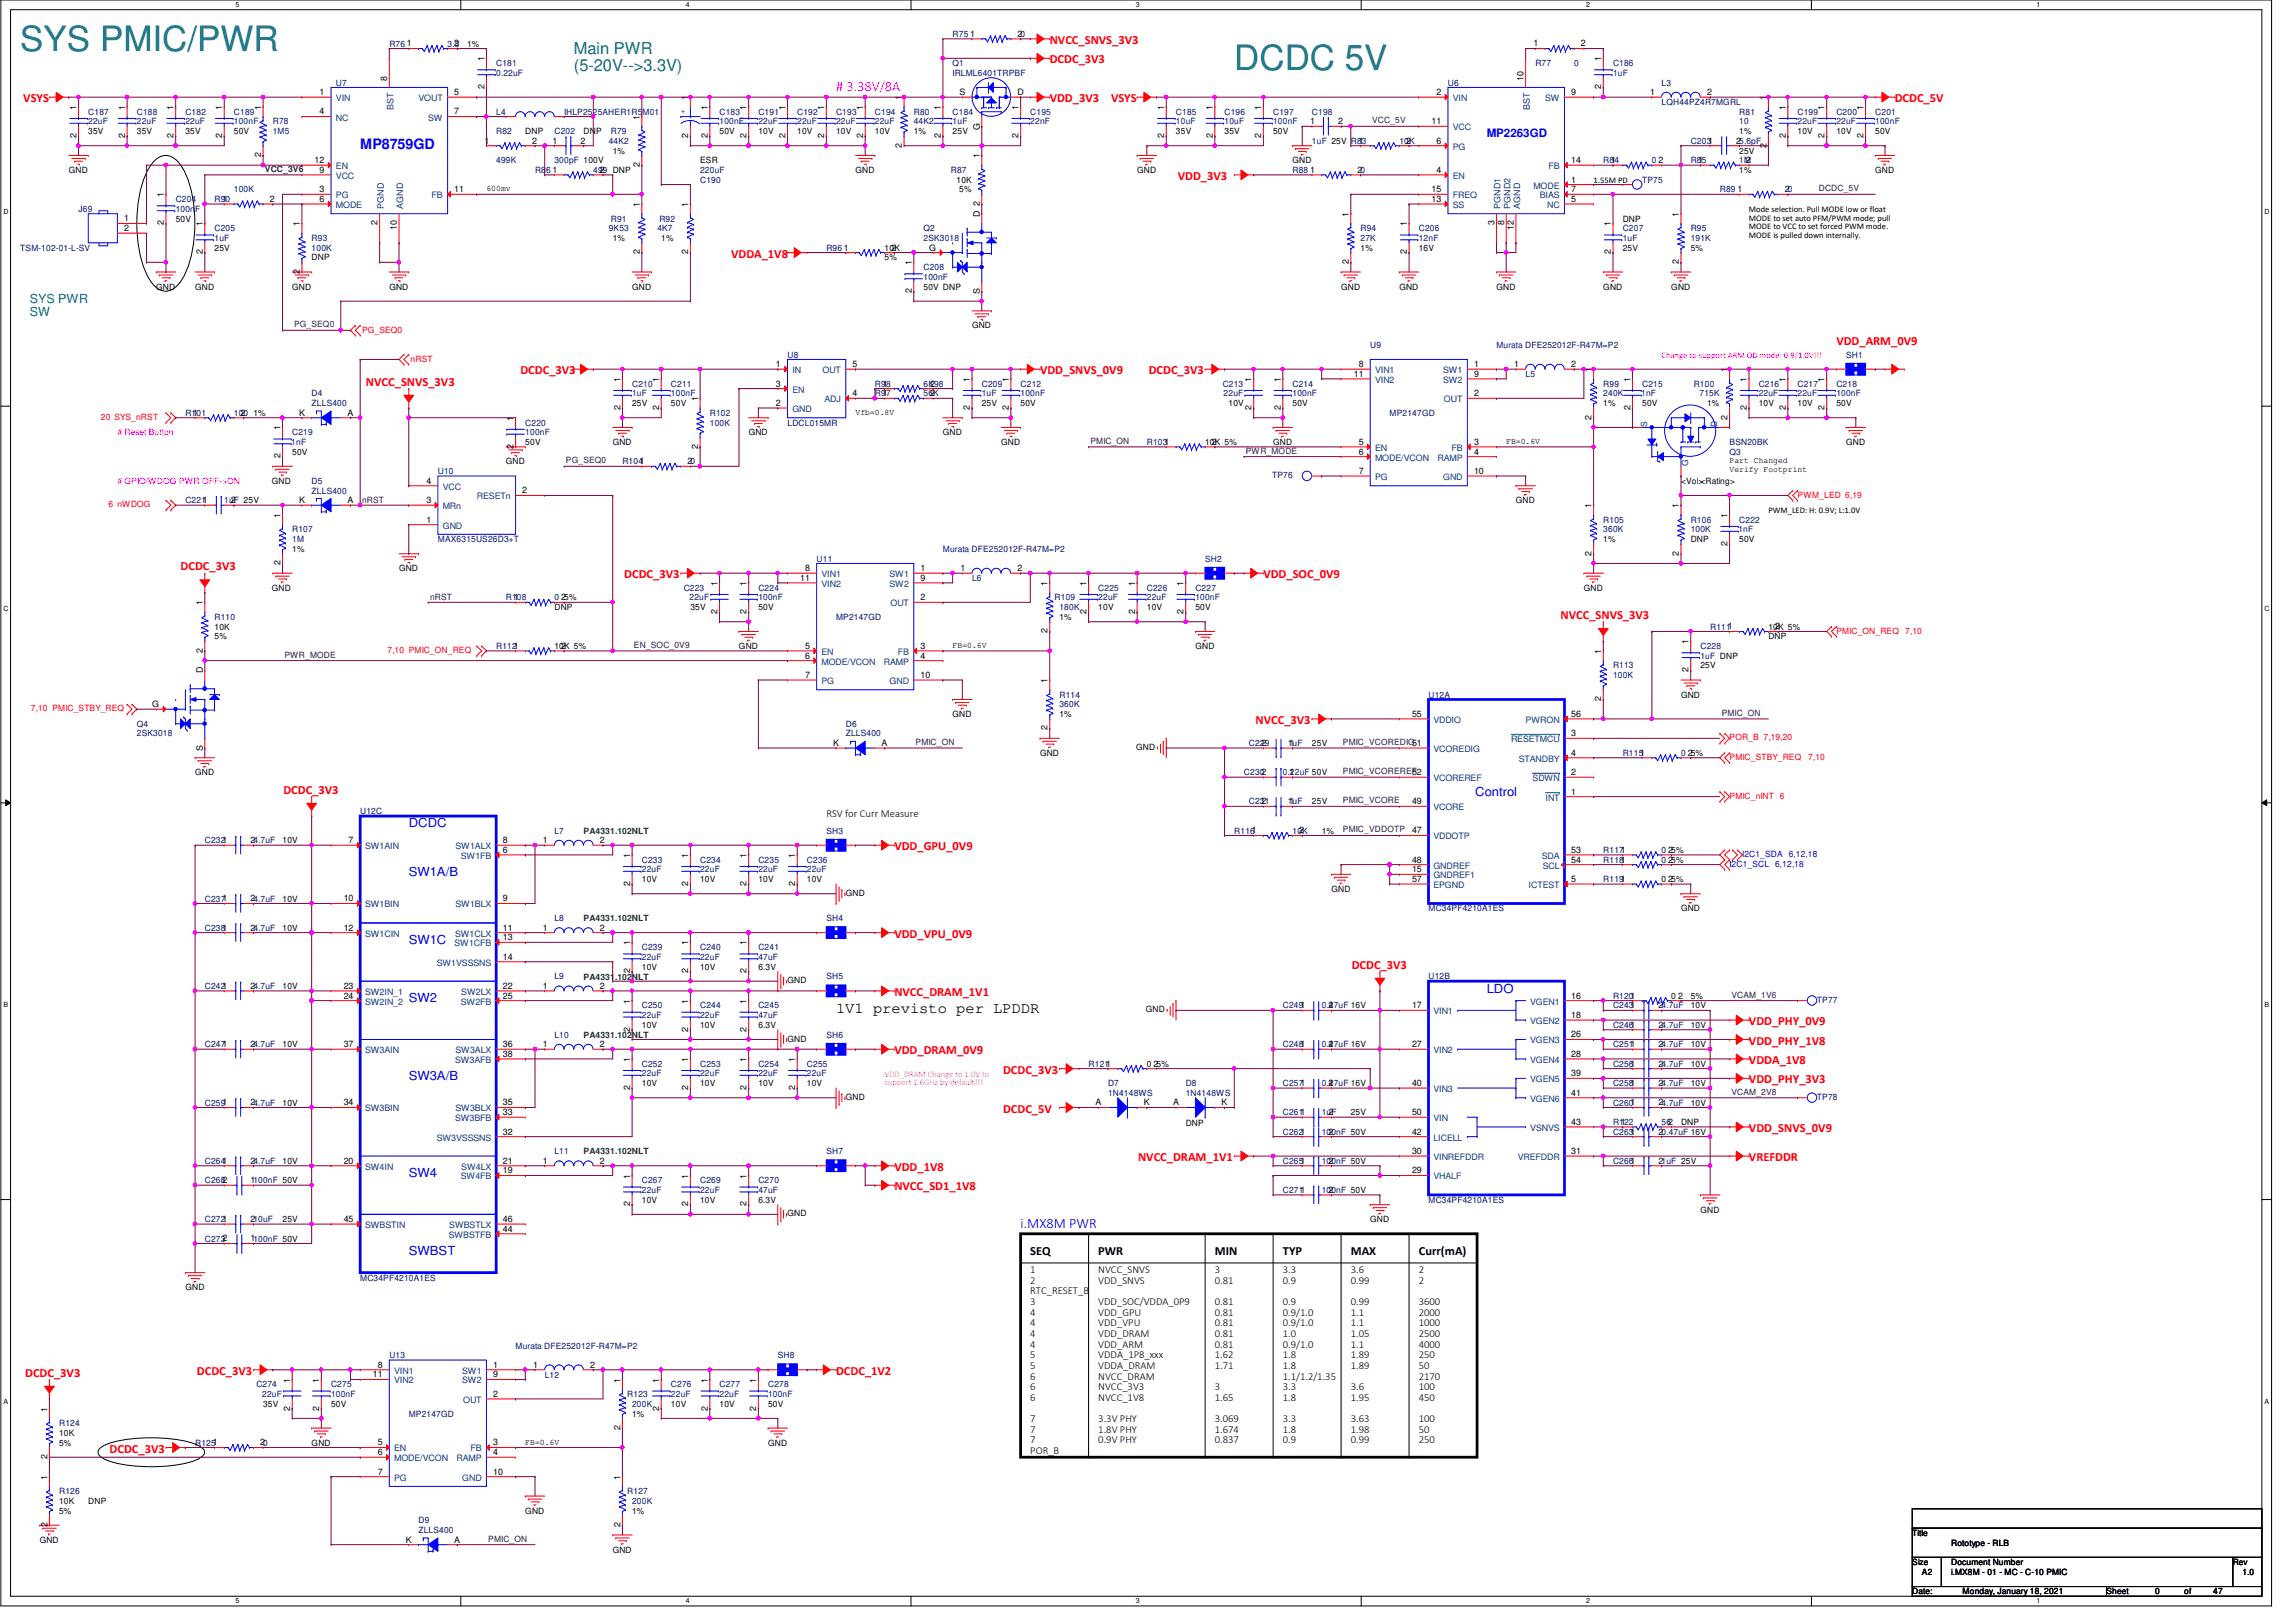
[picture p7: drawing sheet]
<svg xmlns="http://www.w3.org/2000/svg" width="420mm" height="297mm" viewBox="0 0 420 297" stroke-linecap="round" stroke-linejoin="round" font-family="sans-serif">
<defs><g id="words">
<g font-size="6.4" fill="#007f7f">
<text x="3.7" y="9.3">SYS PMIC/PWR</text>
<text x="226" y="12.9">DCDC 5V</text>
</g>
<g font-size="3" fill="#007f7f">
<text x="105.1" y="9.8">Main PWR</text>
<text x="105.1" y="12.9">(5-20V--&gt;3.3V)</text>
</g>
<text font-size="2.8" x="153.1" y="185.4">1V1 previsto per LPDDR</text>
<text font-size="2.6" fill="#f0f" x="153.1" y="16.7"># 3.38V/8A</text>
<g font-size="2.6" fill="#00f">
<text x="65.9" y="27.3">MP8759GD</text>
<text x="186.8" y="224.7">i.MX8M PWR</text>
</g>
<g font-size="2.3" fill="#f00">
<text x="192.2" y="11.6">DCDC_3V3</text>
<text x="192.2" y="8">NVCC_SNVS_3V3</text>
<text x="4.3" y="18.7">VSYS</text>
<text x="192.2" y="18.7">VDD_3V3</text>
<text x="203.4" y="18.7">VSYS</text>
<text x="346.9" y="18.7">DCDC_5V</text>
<text x="215.6" y="32.9">VDD_3V3</text>
<text x="133.8" y="47.2">VDDA_1V8</text>
<text x="336.2" y="63.2">VDD_ARM_0V9</text>
<text x="67" y="70.6">NVCC_SNVS_3V3</text>
<text x="95.3" y="68.5">DCDC_3V3</text>
<text x="190.4" y="68.5">VDD_SNVS_0V9</text>
<text x="210.3" y="68.5">DCDC_3V3</text>
<text x="33.1" y="104.4">DCDC_3V3</text>
<text x="114.3" y="105.8">DCDC_3V3</text>
<text x="231.3" y="105.8">VDD_SOC_0V9</text>
<text x="285.7" y="113.3">NVCC_SNVS_3V3</text>
<text x="229.9" y="132.5">NVCC_3V3</text>
<text x="51.9" y="145.3">DCDC_3V3</text>
<text x="163.7" y="155.6">VDD_GPU_0V9</text>
<text x="163.7" y="171.6">VDD_VPU_0V9</text>
<text x="247.5" y="177.3">DCDC_3V3</text>
<text x="163.7" y="182.3">NVCC_DRAM_1V1</text>
<text x="320.2" y="187.6">VDD_PHY_0V9</text>
<text x="320.2" y="191.2">VDD_PHY_1V8</text>
<text x="163.7" y="193">VDD_DRAM_0V9</text>
<text x="183.6" y="196.5">DCDC_3V3</text>
<text x="320.2" y="194.7">VDDA_1V8</text>
<text x="183.6" y="203.6">DCDC_5V</text>
<text x="320.2" y="198.3">VDD_PHY_3V3</text>
<text x="320.2" y="207.2">VDD_SNVS_0V9</text>
<text x="163.7" y="214.3">VDD_1V8</text>
<text x="208.4" y="212.5">NVCC_DRAM_1V1</text>
<text x="320.2" y="212.5">VREFDDR</text>
<text x="163.7" y="217.8">NVCC_SD1_1V8</text>
<text x="4.6" y="252">DCDC_3V3</text>
<text x="36.1" y="251.6">DCDC_3V3</text>
<text x="153.1" y="251.6">DCDC_1V2</text>
<text x="20.1" y="265.9">DCDC_3V3</text>
</g>
<g font-size="2.3" fill="#007f7f">
<text x="5.5" y="55.4">SYS PWR</text>
<text x="5.5" y="57.8">SW</text>
</g>
<g font-size="2.3" fill="#00f">
<text x="270.1" y="145.8">Control</text>
<text x="74.8" y="151.4">DCDC</text>
<text x="74.8" y="160.3">SW1A/B</text>
<text x="74.8" y="172.8">SW1C</text>
<text x="74.8" y="183.4">SW2</text>
<text x="272.2" y="181.7">LDO</text>
<text x="74.8" y="197.7">SW3A/B</text>
<text x="74.8" y="215.4">SW4</text>
<text x="74.8" y="229.7">SWBST</text>
</g>
<g font-size="2.3">
<text x="188.6" y="229.7">SEQ</text>
<text x="201.1" y="229.7">PWR</text>
<text x="222.4" y="229.7">MIN</text>
<text x="234.9" y="229.7">TYP</text>
<text x="247.3" y="229.7">MAX</text>
<text x="259.7" y="229.7">Curr(mA)</text>
</g>
<text font-size="2.1" fill="#00f" x="272.2" y="25.1">MP2263GD</text>
<g font-size="1.9">
<text x="151.3" y="149.4">RSV for Curr Measure</text>
<text x="188.6" y="233">1</text>
<text x="201.1" y="233">NVCC_SNVS</text>
<text x="222.4" y="233">3</text>
<text x="234.9" y="233">3.3</text>
<text x="247.3" y="233">3.6</text>
<text x="259.7" y="233">2</text>
<text x="188.6" y="234.9">2</text>
<text x="188.6" y="236.9">RTC_RESET_B</text>
<text x="188.6" y="238.8">3</text>
<text x="201.1" y="234.9">VDD_SNVS</text>
<text x="201.1" y="238.8">VDD_SOC/VDDA_0P9</text>
<text x="222.4" y="234.9">0.81</text>
<text x="222.4" y="238.8">0.81</text>
<text x="234.9" y="234.9">0.9</text>
<text x="234.9" y="238.8">0.9</text>
<text x="247.3" y="234.9">0.99</text>
<text x="247.3" y="238.8">0.99</text>
<text x="259.7" y="234.9">2</text>
<text x="259.7" y="238.8">3600</text>
<text x="188.6" y="240.8">4</text>
<text x="188.6" y="242.7">4</text>
<text x="188.6" y="244.7">4</text>
<text x="201.1" y="240.8">VDD_GPU</text>
<text x="201.1" y="242.7">VDD_VPU</text>
<text x="201.1" y="244.7">VDD_DRAM</text>
<text x="222.4" y="240.8">0.81</text>
<text x="222.4" y="242.7">0.81</text>
<text x="222.4" y="244.7">0.81</text>
<text x="234.9" y="240.8">0.9/1.0</text>
<text x="234.9" y="242.7">0.9/1.0</text>
<text x="234.9" y="244.7">1.0</text>
<text x="247.3" y="240.8">1.1</text>
<text x="247.3" y="242.7">1.1</text>
<text x="247.3" y="244.7">1.05</text>
<text x="259.7" y="240.8">2000</text>
<text x="259.7" y="242.7">1000</text>
<text x="259.7" y="244.7">2500</text>
<text x="188.6" y="246.6">4</text>
<text x="188.6" y="248.6">5</text>
<text x="188.6" y="250.5">5</text>
<text x="201.1" y="246.6">VDD_ARM</text>
<text x="201.1" y="248.6">VDDA_1P8_xxx</text>
<text x="201.1" y="250.5">VDDA_DRAM</text>
<text x="222.4" y="246.6">0.81</text>
<text x="222.4" y="248.6">1.62</text>
<text x="222.4" y="250.5">1.71</text>
<text x="234.9" y="246.6">0.9/1.0</text>
<text x="234.9" y="248.6">1.8</text>
<text x="234.9" y="250.5">1.8</text>
<text x="247.3" y="246.6">1.1</text>
<text x="247.3" y="248.6">1.89</text>
<text x="247.3" y="250.5">1.89</text>
<text x="259.7" y="246.6">4000</text>
<text x="259.7" y="248.6">250</text>
<text x="259.7" y="250.5">50</text>
<text x="188.6" y="252.5">6</text>
<text x="188.6" y="254.4">6</text>
<text x="188.6" y="256.4">6</text>
<text x="201.1" y="252.5">NVCC_DRAM</text>
<text x="201.1" y="254.4">NVCC_3V3</text>
<text x="201.1" y="256.4">NVCC_1V8</text>
<text x="222.4" y="254.4">3</text>
<text x="222.4" y="256.4">1.65</text>
<text x="234.9" y="252.5">1.1/1.2/1.35</text>
<text x="234.9" y="254.4">3.3</text>
<text x="234.9" y="256.4">1.8</text>
<text x="247.3" y="254.4">3.6</text>
<text x="247.3" y="256.4">1.95</text>
<text x="259.7" y="252.5">2170</text>
<text x="259.7" y="254.4">100</text>
<text x="259.7" y="256.4">450</text>
<text x="188.6" y="260.3">7</text>
<text x="188.6" y="262.2">7</text>
<text x="201.1" y="260.3">3.3V PHY</text>
<text x="201.1" y="262.2">1.8V PHY</text>
<text x="222.4" y="260.3">3.069</text>
<text x="222.4" y="262.2">1.674</text>
<text x="234.9" y="260.3">3.3</text>
<text x="234.9" y="262.2">1.8</text>
<text x="247.3" y="260.3">3.63</text>
<text x="247.3" y="262.2">1.98</text>
<text x="259.7" y="260.3">100</text>
<text x="259.7" y="262.2">50</text>
<text x="188.6" y="264.2">7</text>
<text x="188.6" y="266.1">POR_B</text>
<text x="201.1" y="264.2">0.9V PHY</text>
<text x="222.4" y="264.2">0.837</text>
<text x="234.9" y="264.2">0.9</text>
<text x="247.3" y="264.2">0.99</text>
<text x="259.7" y="264.2">250</text>
</g>
<g font-size="1.6" fill="#00007f">
<text x="71.3" y="8.6">R76</text>
<text x="81.9" y="8.6">3.3</text>
<text x="174.4" y="6.8">R75</text>
<text x="61.5" y="15.7">U7</text>
<text x="90.8" y="12.1">C181</text>
<text x="90.8" y="13.9">0.22uF</text>
<text x="174.4" y="12.1">Q1</text>
<text x="174.4" y="13.9">IRLML6401TRPBF</text>
<text x="265.1" y="15.7">U6</text>
<text x="281.1" y="12.1">R77</text>
<text x="288.2" y="12.1">0</text>
<text x="295.3" y="12.1">C186</text>
<text x="295.3" y="13.9">1uF</text>
<text x="304.2" y="15.7">L3</text>
<text x="16.2" y="21">C187</text>
<text x="16.2" y="22.8">22uF</text>
<text x="25" y="21">C188</text>
<text x="25" y="22.8">22uF</text>
<text x="33.9" y="21">C182</text>
<text x="33.9" y="22.8">22uF</text>
<text x="42.8" y="21">C189</text>
<text x="42.8" y="22.8">100nF</text>
<text x="49.9" y="22.8">R78</text>
<text x="90.8" y="21">L4</text>
<text x="103.3" y="21">IHLP2525AHER1R5M01</text>
<text x="131.7" y="21">C183</text>
<text x="131.7" y="22.8">100nF</text>
<text x="138.8" y="21">C191</text>
<text x="138.8" y="22.8">22uF</text>
<text x="146" y="21">C192</text>
<text x="146" y="22.8">22uF</text>
<text x="153.1" y="21">C193</text>
<text x="153.1" y="22.8">22uF</text>
<text x="160.2" y="21">C194</text>
<text x="160.2" y="22.8">22uF</text>
<text x="167.3" y="21">R80</text>
<text x="167.3" y="22.8">44K2</text>
<text x="174.4" y="21">C184</text>
<text x="174.4" y="22.8">1uF</text>
<text x="188.6" y="21">C195</text>
<text x="188.6" y="22.8">22nF</text>
<text x="215.3" y="21">C185</text>
<text x="215.3" y="22.8">10uF</text>
<text x="224.2" y="21">C196</text>
<text x="224.2" y="22.8">10uF</text>
<text x="233.1" y="21">C197</text>
<text x="233.1" y="22.8">100nF</text>
<text x="240.2" y="21">C198</text>
<text x="304.2" y="19.2">LQH44PZ4R7MGRL</text>
<text x="318.4" y="21">R81</text>
<text x="318.4" y="22.8">10</text>
<text x="329.1" y="21">C199</text>
<text x="329.1" y="22.8">22uF</text>
<text x="336.2" y="21">C200</text>
<text x="336.2" y="22.8">22uF</text>
<text x="343.3" y="21">C201</text>
<text x="343.3" y="22.8">100nF</text>
<text x="49.9" y="24.6">1M5</text>
<text x="90.8" y="24.6">R82</text>
<text x="90.8" y="29.9">499K</text>
<text x="101.5" y="24.6">C202</text>
<text x="101.5" y="29.9">300pF 100V</text>
<text x="111.5" y="26.3">44K2</text>
<text x="111.8" y="24.6">R79</text>
<text x="240.2" y="26.3">1uF 25V</text>
<text x="247.3" y="26.3">R83</text>
<text x="256.2" y="26.3">10K</text>
<text x="293.5" y="29.9">R84</text>
<text x="302.4" y="29.9">0</text>
<text x="309.5" y="26.3">C2031</text>
<text x="309.5" y="29.9">R85</text>
<text x="318.4" y="29.9">1M</text>
<text x="42.8" y="35.2">100K</text>
<text x="97.9" y="31.7">R86</text>
<text x="108.6" y="31.7">499 DNP</text>
<text x="128.2" y="33.4">C190</text>
<text x="128.2" y="31.7">220uF</text>
<text x="174.1" y="31.7">R87</text>
<text x="236.6" y="31.7">R88</text>
<text x="300.6" y="33.4">TP75</text>
<text x="314.9" y="35.2">R89</text>
<text x="14.4" y="38.8">J69</text>
<text x="32.2" y="37">C204</text>
<text x="32.2" y="38.8">100nF</text>
<text x="39.3" y="37">R90</text>
<text x="111.8" y="40.6">R91</text>
<text x="120.7" y="40.6">R92</text>
<text x="3.7" y="45.9">TSM-102-01-L-SV</text>
<text x="39.3" y="42.3">C205</text>
<text x="39.3" y="44.1">1uF</text>
<text x="57.1" y="44.1">R93</text>
<text x="57.1" y="45.9">100K</text>
<text x="111.5" y="42.3">9K53</text>
<text x="120.3" y="42.3">4K7</text>
<text x="151.3" y="45.9">R96</text>
<text x="169.1" y="42.3">Q2</text>
<text x="169.1" y="44.1">2SK3018</text>
<text x="249.1" y="42.3">R94</text>
<text x="249.1" y="44.1">27K</text>
<text x="259.7" y="42.3">C206</text>
<text x="259.7" y="44.1">12nF</text>
<text x="297.1" y="42.3">C207</text>
<text x="297.1" y="44.1">1uF</text>
<text x="309.5" y="42.3">R95</text>
<text x="309.5" y="44.1">191K</text>
<text x="169.1" y="49.4">C208</text>
<text x="169.1" y="51.2">100nF</text>
<text x="144.2" y="65.4">U8</text>
<text x="250.9" y="63.7">U9</text>
<text x="274" y="63.7">Murata DFE252012F-R47M=P2</text>
<text x="338" y="65.4">SH1</text>
<text x="115.7" y="70.8">C210</text>
<text x="122.8" y="70.8">C211</text>
<text x="160.2" y="70.8">R98</text>
<text x="169.1" y="70.8">6K98</text>
<text x="179.7" y="70.8">C209</text>
<text x="186.8" y="70.8">C212</text>
<text x="223.8" y="70.8">C213</text>
<text x="236.6" y="70.8">C214</text>
<text x="279.3" y="69">L5</text>
<text x="293.5" y="70.8">R99</text>
<text x="300.6" y="70.8">C215</text>
<text x="310.1" y="70.8">R100</text>
<text x="322" y="70.8">C216</text>
<text x="329.1" y="70.8">C217</text>
<text x="336.2" y="70.8">C218</text>
<text x="33.9" y="76.1">R101</text>
<text x="42.8" y="76.1">100</text>
<text x="57.1" y="72.6">D4</text>
<text x="57.1" y="74.3">ZLLS400</text>
<text x="96.2" y="77.9">C220</text>
<text x="115.7" y="72.6">1uF</text>
<text x="122.8" y="72.6">100nF</text>
<text x="130" y="76.1">R102</text>
<text x="130" y="77.9">100K</text>
<text x="144.2" y="77.9">LDCL015MR</text>
<text x="160.2" y="72.6">R97</text>
<text x="169.1" y="72.6">56K</text>
<text x="179.7" y="72.6">1uF</text>
<text x="186.8" y="72.6">100nF</text>
<text x="224" y="72.6">22uF</text>
<text x="236.6" y="72.6">100nF</text>
<text x="254.4" y="76.1">MP2147GD</text>
<text x="293.5" y="72.6">240K</text>
<text x="300.5" y="72.6">1nF</text>
<text x="311.1" y="72.6">715K</text>
<text x="322" y="72.6">22uF</text>
<text x="329.1" y="72.6">22uF</text>
<text x="336.2" y="72.6">100nF</text>
<text x="53.3" y="81.4">1nF</text>
<text x="53.5" y="79.7">C219</text>
<text x="96.2" y="79.7">100nF</text>
<text x="210" y="81.4">R1031</text>
<text x="316.6" y="83.2">Q3</text>
<text x="316.6" y="81.4">BSN20BK</text>
<text x="57.1" y="88.6">D5</text>
<text x="80.2" y="86.8">U10</text>
<text x="113.9" y="85">R1041</text>
<text x="232.9" y="87.5">TP76</text>
<text x="33.9" y="92.1">C2211</text>
<text x="41.1" y="92.1">1uF 25V</text>
<text x="57.1" y="90.3">ZLLS400</text>
<text x="293.5" y="95.7">R105</text>
<text x="309.5" y="95.7">R106</text>
<text x="318.4" y="95.7">C222</text>
<text x="53.5" y="97.5">R107</text>
<text x="53.5" y="99.2">1M</text>
<text x="80.2" y="99.2">MAX6315US26D3+T</text>
<text x="172.6" y="101">Murata DFE252012F-R47M=P2</text>
<text x="293.5" y="97.5">360K</text>
<text x="309.5" y="97.5">100K</text>
<text x="318.3" y="97.5">1nF</text>
<text x="149.5" y="102.8">U11</text>
<text x="178" y="106.3">L6</text>
<text x="220.6" y="102.8">SH2</text>
<text x="39.3" y="113.5">R110</text>
<text x="92.6" y="109.9">R108</text>
<text x="101.5" y="109.9">0</text>
<text x="125.2" y="108.1">C223</text>
<text x="126.2" y="109.9">22uF</text>
<text x="138.8" y="108.1">C224</text>
<text x="138.8" y="109.9">100nF</text>
<text x="153.1" y="113.5">MP2147GD</text>
<text x="193.1" y="109.9">R109</text>
<text x="194" y="111.7">180K</text>
<text x="201.1" y="108.1">C225</text>
<text x="201.1" y="109.9">22uF</text>
<text x="210" y="108.1">C226</text>
<text x="210" y="109.9">22uF</text>
<text x="218.9" y="108.1">C227</text>
<text x="218.9" y="109.9">100nF</text>
<text x="90.8" y="118.8">R1121</text>
<text x="311.3" y="118.8">C228</text>
<text x="313.1" y="115.2">R1111</text>
<text x="295.3" y="122.3">R113</text>
<text x="295.3" y="124.1">100K</text>
<text x="311.3" y="120.6">1uF DNP</text>
<text x="194" y="127.7">R114</text>
<text x="194" y="129.5">360K</text>
<text x="261.5" y="127.7">U12A</text>
<text x="25" y="133">Q4</text>
<text x="25" y="134.8">2SK3018</text>
<text x="154.8" y="133">D6</text>
<text x="154.8" y="134.8">ZLLS400</text>
<text x="228.6" y="136.6">C229</text>
<text x="235.7" y="136.6">1uF</text>
<text x="227.7" y="141.9">C2302</text>
<text x="234.9" y="141.9">0.22uF 50V</text>
<text x="297.1" y="138.3">R1151</text>
<text x="307.8" y="138.3">0</text>
<text x="65.9" y="149">U12C</text>
<text x="228.6" y="147.2">C231</text>
<text x="235.7" y="147.2">1uF</text>
<text x="37.5" y="154.3">C2321</text>
<text x="101.5" y="152.6">L7</text>
<text x="151.3" y="152.6">SH3</text>
<text x="226" y="152.6">R1161</text>
<text x="236.6" y="152.6">10K</text>
<text x="117.5" y="157.9">C233</text>
<text x="117.5" y="159.7">22uF</text>
<text x="128.2" y="157.9">C234</text>
<text x="128.2" y="159.7">22uF</text>
<text x="138.8" y="157.9">C235</text>
<text x="138.8" y="159.7">22uF</text>
<text x="147.7" y="157.9">C236</text>
<text x="147.7" y="159.7">22uF</text>
<text x="293.5" y="157.9">R1181</text>
<text x="293.5" y="161.5">R1191</text>
<text x="293.5" y="156.1">R1171</text>
<text x="304.2" y="157.9">0</text>
<text x="304.2" y="156.1">0</text>
<text x="37.5" y="165">C2371</text>
<text x="261.5" y="166.8">MC34PF4210A1ES</text>
<text x="37.5" y="170.3">C2381</text>
<text x="101.5" y="168.6">L8</text>
<text x="117.5" y="173.9">C239</text>
<text x="128.2" y="173.9">C240</text>
<text x="138.8" y="173.9">C241</text>
<text x="151.3" y="168.6">SH4</text>
<text x="101.5" y="179.2">L9</text>
<text x="117.5" y="175.7">22uF</text>
<text x="128.2" y="175.7">22uF</text>
<text x="138.8" y="175.7">47uF</text>
<text x="151.3" y="179.2">SH5</text>
<text x="261.5" y="179.2">U12B</text>
<text x="37.5" y="181">C2421</text>
<text x="117.5" y="184.6">C250</text>
<text x="128.2" y="184.6">C244</text>
<text x="138.8" y="184.6">C245</text>
<text x="234.9" y="184.6">C2491</text>
<text x="242" y="184.6">0.47uF 16V</text>
<text x="295.3" y="184.6">C2431</text>
<text x="295.3" y="182.8">R1201</text>
<text x="332.6" y="183.5">TP77</text>
<text x="37.5" y="191.7">C2471</text>
<text x="101.5" y="189.9">L10</text>
<text x="117.5" y="186.4">22uF</text>
<text x="128.2" y="186.4">22uF</text>
<text x="138.8" y="186.4">47uF</text>
<text x="151.3" y="189.9">SH6</text>
<text x="234.9" y="191.7">C2481</text>
<text x="242" y="191.7">0.47uF 16V</text>
<text x="295.3" y="191.7">C2511</text>
<text x="295.3" y="188.1">C2461</text>
<text x="117.5" y="195.2">C252</text>
<text x="117.5" y="197">22uF</text>
<text x="128.2" y="195.2">C253</text>
<text x="128.2" y="197">22uF</text>
<text x="138.8" y="195.2">C254</text>
<text x="138.8" y="197">22uF</text>
<text x="147.7" y="195.2">C255</text>
<text x="147.7" y="197">22uF</text>
<text x="199.3" y="195.2">R1211</text>
<text x="295.3" y="195.2">C2561</text>
<text x="37.5" y="202.4">C2591</text>
<text x="202.8" y="198.8">D7</text>
<text x="202.8" y="200.6">1N4148WS</text>
<text x="217.1" y="198.8">D8</text>
<text x="217.1" y="200.6">1N4148WS</text>
<text x="234.9" y="198.8">C2571</text>
<text x="242" y="198.8">0.47uF 16V</text>
<text x="295.3" y="202.4">C2601</text>
<text x="295.3" y="198.8">C2581</text>
<text x="332.6" y="201.3">TP78</text>
<text x="234.9" y="204.1">C2611</text>
<text x="234.9" y="207.7">C2621</text>
<text x="242" y="204.1">1uF</text>
<text x="242" y="207.7">100nF 50V</text>
<text x="295.3" y="207.7">C2631</text>
<text x="295.3" y="205.9">R122</text>
<text x="304.2" y="205.9">562</text>
<text x="37.5" y="213">C2641</text>
<text x="101.5" y="211.2">L11</text>
<text x="151.3" y="211.2">SH7</text>
<text x="234.9" y="213">C2651</text>
<text x="242" y="213">100nF 50V</text>
<text x="295.3" y="213">C2661</text>
<text x="37.5" y="216.6">C2682</text>
<text x="117.5" y="216.6">C267</text>
<text x="117.5" y="218.4">22uF</text>
<text x="128.2" y="216.6">C269</text>
<text x="128.2" y="218.4">22uF</text>
<text x="138.8" y="216.6">C270</text>
<text x="138.8" y="218.4">47uF</text>
<text x="234.9" y="218.4">C2711</text>
<text x="242" y="218.4">100nF 50V</text>
<text x="261.5" y="220.1">MC34PF4210A1ES</text>
<text x="37.5" y="223.7">C2721</text>
<text x="37.5" y="227.2">C2732</text>
<text x="65.9" y="234.4">MC34PF4210A1ES</text>
<text x="71.3" y="248.6">U13</text>
<text x="94.4" y="246.8">Murata DFE252012F-R47M=P2</text>
<text x="142.4" y="248.6">SH8</text>
<text x="46.9" y="253.9">C274</text>
<text x="48" y="255.7">22uF</text>
<text x="60.6" y="253.9">C275</text>
<text x="60.6" y="255.7">100nF</text>
<text x="99.7" y="252.1">L12</text>
<text x="114.8" y="255.7">R123</text>
<text x="115.7" y="257.5">200K</text>
<text x="122.8" y="253.9">C276</text>
<text x="122.8" y="255.7">22uF</text>
<text x="131.7" y="253.9">C277</text>
<text x="131.7" y="255.7">22uF</text>
<text x="140.6" y="253.9">C278</text>
<text x="140.6" y="255.7">100nF</text>
<text x="10.8" y="261">R124</text>
<text x="74.8" y="259.2">MP2147GD</text>
<text x="35.7" y="264.6">R1251</text>
<text x="10.8" y="273.5">R126</text>
<text x="114.8" y="273.5">R127</text>
<text x="115.7" y="275.3">200K</text>
<text x="76.6" y="278.8">D9</text>
<text x="76.6" y="280.6">ZLLS400</text>
</g>
<g font-size="1.6">
<text x="74.5" y="8.5">1</text>
<text x="83.2" y="8.5">2</text>
<text x="85.5" y="8.6">1%</text>
<text x="88.7" y="11.2" transform="rotate(-90 88.7 11.2)">1</text>
<text x="177.6" y="6.7">1</text>
<text x="186.3" y="6.7">20</text>
<text x="280.7" y="8.5">1</text>
<text x="289.4" y="8.5">2</text>
<text x="293.1" y="11.2" transform="rotate(-90 293.1 11.2)">1</text>
<text x="58.5" y="17.4">1</text>
<text x="70.9" y="14.8" transform="rotate(-90 70.9 14.8)">8</text>
<text x="83.2" y="17.4">5</text>
<text x="88.7" y="16.3" transform="rotate(-90 88.7 16.3)">2</text>
<text x="175.7" y="17.4">S</text>
<text x="186.3" y="17.4">D</text>
<text x="263" y="17.4">2</text>
<text x="278.9" y="14.8" transform="rotate(-90 278.9 14.8)">10</text>
<text x="287.6" y="17.4">9</text>
<text x="293.1" y="16.3" transform="rotate(-90 293.1 16.3)">2</text>
<text x="302.1" y="17.4">1</text>
<text x="312.5" y="17.4">2</text>
<text x="14" y="20.1" transform="rotate(-90 14 20.1)">1</text>
<text x="22.9" y="20.1" transform="rotate(-90 22.9 20.1)">1</text>
<text x="31.8" y="20.1" transform="rotate(-90 31.8 20.1)">1</text>
<text x="40.7" y="20.1" transform="rotate(-90 40.7 20.1)">1</text>
<text x="47.8" y="20.1" transform="rotate(-90 47.8 20.1)">1</text>
<text x="58.5" y="21">4</text>
<text x="83.2" y="21">7</text>
<text x="117.1" y="21.9" transform="rotate(-90 117.1 21.9)">1</text>
<text x="126" y="18.3" transform="rotate(-90 126 18.3)">1</text>
<text x="129.6" y="20.1" transform="rotate(-90 129.6 20.1)">1</text>
<text x="136.7" y="20.1" transform="rotate(-90 136.7 20.1)">1</text>
<text x="143.8" y="20.1" transform="rotate(-90 143.8 20.1)">1</text>
<text x="150.9" y="20.1" transform="rotate(-90 150.9 20.1)">1</text>
<text x="158" y="20.1" transform="rotate(-90 158 20.1)">1</text>
<text x="165.1" y="18.3" transform="rotate(-90 165.1 18.3)">1</text>
<text x="172.2" y="20.1" transform="rotate(-90 172.2 20.1)">1</text>
<text x="179.4" y="23.8" transform="rotate(-90 179.4 23.8)">G</text>
<text x="186.5" y="20.1" transform="rotate(-90 186.5 20.1)">1</text>
<text x="213.1" y="20.1" transform="rotate(-90 213.1 20.1)">1</text>
<text x="222" y="20.1" transform="rotate(-90 222 20.1)">1</text>
<text x="230.9" y="20.1" transform="rotate(-90 230.9 20.1)">1</text>
<text x="239.8" y="22.7">1</text>
<text x="245" y="22.7">2</text>
<text x="262.1" y="22.7">11</text>
<text x="323.4" y="18.3" transform="rotate(-90 323.4 18.3)">1</text>
<text x="326.9" y="20.1" transform="rotate(-90 326.9 20.1)">1</text>
<text x="334" y="20.1" transform="rotate(-90 334 20.1)">1</text>
<text x="341.2" y="20.1" transform="rotate(-90 341.2 20.1)">1</text>
<text x="14" y="25.2" transform="rotate(-90 14 25.2)">2</text>
<text x="16.2" y="24.6">35V</text>
<text x="22.9" y="25.2" transform="rotate(-90 22.9 25.2)">2</text>
<text x="25" y="24.6">35V</text>
<text x="31.8" y="25.2" transform="rotate(-90 31.8 25.2)">2</text>
<text x="33.9" y="24.6">35V</text>
<text x="40.7" y="25.2" transform="rotate(-90 40.7 25.2)">2</text>
<text x="42.8" y="24.6">50V</text>
<text x="47.8" y="28.8" transform="rotate(-90 47.8 28.8)">2</text>
<text x="57.6" y="29.8">12</text>
<text x="88.7" y="26.3">1</text>
<text x="96.2" y="24.6">DNP</text>
<text x="97.4" y="26.3">2</text>
<text x="101.2" y="26.3">1</text>
<text x="106.3" y="26.3">2</text>
<text x="106.8" y="24.6">DNP</text>
<text x="112.2" y="28.1">1%</text>
<text x="126" y="25.2" transform="rotate(-90 126 25.2)">2</text>
<text x="128.2" y="29.9">ESR</text>
<text x="129.6" y="25.2" transform="rotate(-90 129.6 25.2)">2</text>
<text x="131.7" y="24.6">50V</text>
<text x="136.7" y="25.2" transform="rotate(-90 136.7 25.2)">2</text>
<text x="138.8" y="24.6">10V</text>
<text x="143.8" y="25.2" transform="rotate(-90 143.8 25.2)">2</text>
<text x="146" y="24.6">10V</text>
<text x="150.9" y="25.2" transform="rotate(-90 150.9 25.2)">2</text>
<text x="153.1" y="24.6">10V</text>
<text x="158" y="25.2" transform="rotate(-90 158 25.2)">2</text>
<text x="160.2" y="24.6">10V</text>
<text x="165.1" y="27" transform="rotate(-90 165.1 27)">2</text>
<text x="167.3" y="24.6">1%</text>
<text x="172.2" y="25.2" transform="rotate(-90 172.2 25.2)">2</text>
<text x="174.4" y="24.6">25V</text>
<text x="179.4" y="29" transform="rotate(-90 179.4 29)">1</text>
<text x="186.5" y="25.2" transform="rotate(-90 186.5 25.2)">2</text>
<text x="213.1" y="25.2" transform="rotate(-90 213.1 25.2)">2</text>
<text x="215.3" y="24.6">35V</text>
<text x="222" y="25.2" transform="rotate(-90 222 25.2)">2</text>
<text x="224.2" y="24.6">35V</text>
<text x="230.9" y="25.2" transform="rotate(-90 230.9 25.2)">2</text>
<text x="233.1" y="24.6">50V</text>
<text x="236.6" y="29.9">GND</text>
<text x="248.7" y="26.3">1</text>
<text x="257.4" y="26.3">2</text>
<text x="263" y="26.3">6</text>
<text x="287.6" y="29.8">14</text>
<text x="295" y="29.8">1</text>
<text x="303.6" y="29.8">2</text>
<text x="311" y="29.8">1</text>
<text x="317.9" y="26.3">25.6pF</text>
<text x="318.4" y="24.6">1%</text>
<text x="318.4" y="28.1">25V</text>
<text x="319.6" y="29.8">2</text>
<text x="323.4" y="27" transform="rotate(-90 323.4 27)">2</text>
<text x="326.9" y="25.2" transform="rotate(-90 326.9 25.2)">2</text>
<text x="329.1" y="24.6">10V</text>
<text x="334" y="25.2" transform="rotate(-90 334 25.2)">2</text>
<text x="336.2" y="24.6">10V</text>
<text x="341.2" y="25.2" transform="rotate(-90 341.2 25.2)">2</text>
<text x="343.3" y="24.6">50V</text>
<text x="12.6" y="31.7">GND</text>
<text x="58.5" y="35.2">3</text>
<text x="58.5" y="31.6">9</text>
<text x="83.2" y="35.2">11</text>
<text x="89.1" y="35">600mv</text>
<text x="101.2" y="31.6">1</text>
<text x="109.8" y="31.6">2</text>
<text x="117.1" y="30.6" transform="rotate(-90 117.1 30.6)">2</text>
<text x="156.6" y="31.7">GND</text>
<text x="175.1" y="33.4">10K</text>
<text x="175.6" y="35.2">5%</text>
<text x="208.2" y="31.7">GND</text>
<text x="239.8" y="31.6">1</text>
<text x="248.5" y="31.6">20</text>
<text x="262.1" y="35.2">15</text>
<text x="263" y="31.6">4</text>
<text x="287.6" y="33.4">1</text>
<text x="287.6" y="35.2">7</text>
<text x="291.7" y="33.5">1.55M PD</text>
<text x="318.1" y="35.2">1</text>
<text x="318.4" y="31.7">1%</text>
<text x="326.8" y="35.2">20</text>
<text x="343.3" y="31.7">GND</text>
<text x="22.7" y="40.5">1</text>
<text x="30" y="41.2" transform="rotate(-90 30 41.2)">2</text>
<text x="30" y="36.1" transform="rotate(-90 30 36.1)">1</text>
<text x="32.2" y="40.6">50V</text>
<text x="37.1" y="41.4" transform="rotate(-90 37.1 41.4)">1</text>
<text x="40.7" y="37">1</text>
<text x="49.4" y="37">2</text>
<text x="54.9" y="41.4" transform="rotate(-90 54.9 41.4)">1</text>
<text x="58.5" y="37">6</text>
<text x="69.1" y="41.2" transform="rotate(-90 69.1 41.2)">2</text>
<text x="117.1" y="37.9" transform="rotate(-90 117.1 37.9)">1</text>
<text x="126" y="37.9" transform="rotate(-90 126 37.9)">1</text>
<text x="179.4" y="39.7" transform="rotate(-90 179.4 39.7)">D 2</text>
<text x="246.9" y="39.7" transform="rotate(-90 246.9 39.7)">1</text>
<text x="257.6" y="41.4" transform="rotate(-90 257.6 41.4)">1</text>
<text x="262.1" y="37">13</text>
<text x="273.6" y="41.2" transform="rotate(-90 273.6 41.2)">3</text>
<text x="275.4" y="41.2" transform="rotate(-90 275.4 41.2)">8</text>
<text x="287.6" y="37">5</text>
<text x="294.9" y="41.4" transform="rotate(-90 294.9 41.4)">1</text>
<text x="297.1" y="40.6">DNP</text>
<text x="307.4" y="39.7" transform="rotate(-90 307.4 39.7)">1</text>
<text x="320.2" y="38.8">Mode selection. Pull MODE low or float</text>
<text x="320.2" y="40.4">MODE to set auto PFM/PWM mode; pull</text>
<text x="320.2" y="42">MODE to VCC to set forced PWM mode.</text>
<text x="22.7" y="42.3">2</text>
<text x="37.1" y="46.6" transform="rotate(-90 37.1 46.6)">2</text>
<text x="39.3" y="45.9">25V</text>
<text x="57.1" y="47.7">DNP</text>
<text x="72.7" y="42.1" transform="rotate(-90 72.7 42.1)">10</text>
<text x="112.2" y="44.1">1%</text>
<text x="117.1" y="46.6" transform="rotate(-90 117.1 46.6)">2</text>
<text x="121.1" y="44.1">1%</text>
<text x="126" y="46.6" transform="rotate(-90 126 46.6)">2</text>
<text x="154.5" y="45.8">1</text>
<text x="162" y="45.9">10K</text>
<text x="162" y="47.7">5%</text>
<text x="163.2" y="45.8">2</text>
<text x="170.1" y="45.8">G</text>
<text x="249.1" y="45.9">1%</text>
<text x="257.6" y="46.6" transform="rotate(-90 257.6 46.6)">2</text>
<text x="259.7" y="45.9">16V</text>
<text x="277.1" y="42.1" transform="rotate(-90 277.1 42.1)">12</text>
<text x="294.9" y="46.6" transform="rotate(-90 294.9 46.6)">2</text>
<text x="297.1" y="45.9">25V</text>
<text x="309.5" y="45.9">5%</text>
<text x="320.2" y="43.5">MODE is pulled down internally.</text>
<text x="28.6" y="53">GND</text>
<text x="35.7" y="53">GND</text>
<text x="53.5" y="53">GND</text>
<text x="54.9" y="50.1" transform="rotate(-90 54.9 50.1)">2</text>
<text x="71.3" y="53">GND</text>
<text x="115.7" y="53">GND</text>
<text x="166.9" y="53.7" transform="rotate(-90 166.9 53.7)">2</text>
<text x="166.9" y="48.6" transform="rotate(-90 166.9 48.6)">1</text>
<text x="169.1" y="53">50V DNP</text>
<text x="179.4" y="53.9" transform="rotate(-90 179.4 53.9)">S</text>
<text x="245.5" y="53">GND</text>
<text x="246.9" y="48.3" transform="rotate(-90 246.9 48.3)">2</text>
<text x="256.2" y="53">GND</text>
<text x="274" y="53">GND</text>
<text x="293.5" y="53">GND</text>
<text x="306" y="53">GND</text>
<text x="307.4" y="48.3" transform="rotate(-90 307.4 48.3)">2</text>
<text x="178" y="60.1">GND</text>
<text x="113.6" y="69.9" transform="rotate(-90 113.6 69.9)">1</text>
<text x="120.7" y="69.9" transform="rotate(-90 120.7 69.9)">1</text>
<text x="142.1" y="70.7">3</text>
<text x="142.1" y="67.2">1</text>
<text x="156.1" y="67.2">5</text>
<text x="161.6" y="70.7">1</text>
<text x="170.3" y="70.7">2</text>
<text x="177.6" y="69.9" transform="rotate(-90 177.6 69.9)">1</text>
<text x="184.7" y="69.9" transform="rotate(-90 184.7 69.9)">1</text>
<text x="229.1" y="69.9" transform="rotate(-90 229.1 69.9)">1</text>
<text x="234.5" y="69.9" transform="rotate(-90 234.5 69.9)">1</text>
<text x="247.9" y="69">11</text>
<text x="248.7" y="67.2">8</text>
<text x="269.9" y="69">9</text>
<text x="269.9" y="67.2">1</text>
<text x="277.2" y="67.2">1</text>
<text x="287.6" y="67.2">2</text>
<text x="291.4" y="68.1" transform="rotate(-90 291.4 68.1)">1</text>
<text x="298.5" y="69.9" transform="rotate(-90 298.5 69.9)">1</text>
<text x="316.3" y="68.1" transform="rotate(-90 316.3 68.1)">1</text>
<text x="319.8" y="69.9" transform="rotate(-90 319.8 69.9)">1</text>
<text x="326.9" y="69.9" transform="rotate(-90 326.9 69.9)">1</text>
<text x="334" y="69.9" transform="rotate(-90 334 69.9)">1</text>
<text x="35.4" y="76.1">1</text>
<text x="44.1" y="76.1">2</text>
<text x="46.4" y="76.1">1%</text>
<text x="54.8" y="76.1">K</text>
<text x="63.6" y="76.1">A</text>
<text x="94" y="77" transform="rotate(-90 94 77)">1</text>
<text x="113.6" y="75" transform="rotate(-90 113.6 75)">2</text>
<text x="115.7" y="74.3">25V</text>
<text x="120.7" y="75" transform="rotate(-90 120.7 75)">2</text>
<text x="122.8" y="74.3">50V</text>
<text x="127.8" y="73.4" transform="rotate(-90 127.8 73.4)">1</text>
<text x="142.1" y="74.3">2</text>
<text x="156.1" y="72.5">4</text>
<text x="156.6" y="75.9">Vfb=0.8V</text>
<text x="161.6" y="72.5">1</text>
<text x="170.3" y="72.5">2</text>
<text x="177.6" y="75" transform="rotate(-90 177.6 75)">2</text>
<text x="179.7" y="74.3">25V</text>
<text x="184.7" y="75" transform="rotate(-90 184.7 75)">2</text>
<text x="186.8" y="74.3">50V</text>
<text x="224.9" y="74.3">10V</text>
<text x="229.1" y="75" transform="rotate(-90 229.1 75)">2</text>
<text x="234.5" y="75" transform="rotate(-90 234.5 75)">2</text>
<text x="236.6" y="74.3">50V</text>
<text x="269.9" y="72.5">2</text>
<text x="291.4" y="76.8" transform="rotate(-90 291.4 76.8)">2</text>
<text x="293.5" y="74.3">1%</text>
<text x="298.5" y="75" transform="rotate(-90 298.5 75)">2</text>
<text x="300.6" y="74.3">50V</text>
<text x="312.5" y="74.3">1%</text>
<text x="316.3" y="76.8" transform="rotate(-90 316.3 76.8)">2</text>
<text x="319.8" y="75" transform="rotate(-90 319.8 75)">2</text>
<text x="322" y="74.3">10V</text>
<text x="326.9" y="75" transform="rotate(-90 326.9 75)">2</text>
<text x="329.1" y="74.3">10V</text>
<text x="334" y="75" transform="rotate(-90 334 75)">2</text>
<text x="336.2" y="74.3">50V</text>
<text x="51.3" y="83.9" transform="rotate(-90 51.3 83.9)">2</text>
<text x="51.3" y="78.8" transform="rotate(-90 51.3 78.8)">1</text>
<text x="53.5" y="83.2">50V</text>
<text x="94" y="82.1" transform="rotate(-90 94 82.1)">2</text>
<text x="96.2" y="81.4">50V</text>
<text x="112.2" y="81.4">GND</text>
<text x="127.8" y="82.1" transform="rotate(-90 127.8 82.1)">2</text>
<text x="137.1" y="79.7">GND</text>
<text x="172.6" y="79.7">GND</text>
<text x="183.3" y="81.4">GND</text>
<text x="220.6" y="81.4">10K 5%</text>
<text x="221.9" y="81.4">2</text>
<text x="233.1" y="81.4">GND</text>
<text x="248.7" y="83.2">6</text>
<text x="248.7" y="81.4">5</text>
<text x="269.9" y="83.2">4</text>
<text x="269.9" y="81.4">3</text>
<text x="275.7" y="81.2">FB=0.6V</text>
<text x="338" y="81.4">GND</text>
<text x="49.8" y="88.6">GND</text>
<text x="78.1" y="88.5">4</text>
<text x="92.6" y="85">GND</text>
<text x="125.8" y="85">20</text>
<text x="248.7" y="86.7">7</text>
<text x="269.9" y="86.7">10</text>
<text x="307.8" y="88.6">&lt;Vol&gt;&lt;Rating&gt;</text>
<text x="316.6" y="84.8">Part Changed</text>
<text x="316.6" y="86.4">Verify Footprint</text>
<text x="42.3" y="92.1">2</text>
<text x="51.3" y="94.8" transform="rotate(-90 51.3 94.8)">1</text>
<text x="54.8" y="92.1">K</text>
<text x="63.6" y="92.1">A</text>
<text x="78.1" y="95.6">1</text>
<text x="78.1" y="92.1">3</text>
<text x="95.6" y="90.3">2</text>
<text x="277.5" y="92.1">GND</text>
<text x="291.4" y="93" transform="rotate(-90 291.4 93)">1</text>
<text x="307.4" y="93" transform="rotate(-90 307.4 93)">1</text>
<text x="316.3" y="94.8" transform="rotate(-90 316.3 94.8)">1</text>
<text x="323.8" y="93.9">PWM_LED: H: 0.9V; L:1.0V</text>
<text x="53.5" y="101">1%</text>
<text x="291.4" y="101.7" transform="rotate(-90 291.4 101.7)">2</text>
<text x="293.5" y="99.2">1%</text>
<text x="307.4" y="101.7" transform="rotate(-90 307.4 101.7)">2</text>
<text x="309.5" y="99.2">DNP</text>
<text x="316.3" y="99.9" transform="rotate(-90 316.3 99.9)">2</text>
<text x="318.4" y="99.2">50V</text>
<text x="51.3" y="103.5" transform="rotate(-90 51.3 103.5)">2</text>
<text x="73.1" y="104.6">GND</text>
<text x="131.3" y="107.2" transform="rotate(-90 131.3 107.2)">1</text>
<text x="136.7" y="107.2" transform="rotate(-90 136.7 107.2)">1</text>
<text x="146.5" y="106.3">11</text>
<text x="147.4" y="104.5">8</text>
<text x="168.5" y="106.3">9</text>
<text x="168.5" y="104.5">1</text>
<text x="175.8" y="104.5">1</text>
<text x="186.3" y="104.5">2</text>
<text x="191.8" y="107.2" transform="rotate(-90 191.8 107.2)">1</text>
<text x="198.9" y="107.2" transform="rotate(-90 198.9 107.2)">1</text>
<text x="207.8" y="107.2" transform="rotate(-90 207.8 107.2)">1</text>
<text x="216.7" y="107.2" transform="rotate(-90 216.7 107.2)">1</text>
<text x="37.1" y="110.8" transform="rotate(-90 37.1 110.8)">1</text>
<text x="49.8" y="108.1">GND</text>
<text x="94.1" y="109.9">1</text>
<text x="101.5" y="111.7">DNP</text>
<text x="102.7" y="109.9">25%</text>
<text x="126.4" y="111.7">35V</text>
<text x="131.3" y="112.4" transform="rotate(-90 131.3 112.4)">2</text>
<text x="136.7" y="112.4" transform="rotate(-90 136.7 112.4)">2</text>
<text x="138.8" y="111.7">50V</text>
<text x="168.5" y="109.9">2</text>
<text x="194" y="113.5">1%</text>
<text x="198.9" y="112.4" transform="rotate(-90 198.9 112.4)">2</text>
<text x="201.1" y="111.7">10V</text>
<text x="207.8" y="112.4" transform="rotate(-90 207.8 112.4)">2</text>
<text x="210" y="111.7">10V</text>
<text x="216.7" y="112.4" transform="rotate(-90 216.7 112.4)">2</text>
<text x="218.9" y="111.7">50V</text>
<text x="290" y="108.1">GND</text>
<text x="37.1" y="119.5" transform="rotate(-90 37.1 119.5)">2</text>
<text x="39.3" y="115.2">10K</text>
<text x="39.3" y="117">5%</text>
<text x="101.5" y="118.8">10K 5%</text>
<text x="102.7" y="118.7">2</text>
<text x="135.3" y="118.8">GND</text>
<text x="147.4" y="118.7">5</text>
<text x="168.5" y="118.7">3</text>
<text x="174.4" y="118.6">FB=0.6V</text>
<text x="191.8" y="115.9" transform="rotate(-90 191.8 115.9)">2</text>
<text x="218.9" y="118.8">GND</text>
<text x="293.1" y="119.7" transform="rotate(-90 293.1 119.7)">1</text>
<text x="309.1" y="117.9" transform="rotate(-90 309.1 117.9)">1</text>
<text x="323.8" y="115.2">10K 5%</text>
<text x="323.8" y="117">DNP</text>
<text x="325" y="115.2">2</text>
<text x="37.1" y="123.2" transform="rotate(-90 37.1 123.2)">D</text>
<text x="147.4" y="120.5">6</text>
<text x="147.4" y="124.1">7</text>
<text x="168.5" y="120.5">4</text>
<text x="168.5" y="124.1">10</text>
<text x="191.8" y="125" transform="rotate(-90 191.8 125)">1</text>
<text x="309.1" y="123" transform="rotate(-90 309.1 123)">2</text>
<text x="311.3" y="122.3">25V</text>
<text x="27.9" y="129.4">G</text>
<text x="174.4" y="131.2">GND</text>
<text x="194" y="131.2">1%</text>
<text x="258.5" y="131.2">55</text>
<text x="287.6" y="131.2">56</text>
<text x="293.1" y="128.4" transform="rotate(-90 293.1 128.4)">2</text>
<text x="307.8" y="127.7">GND</text>
<text x="37.1" y="137.5" transform="rotate(-90 37.1 137.5)">S</text>
<text x="152.6" y="136.5">K</text>
<text x="161.4" y="136.5">A</text>
<text x="191.8" y="133.7" transform="rotate(-90 191.8 133.7)">2</text>
<text x="208" y="137.3">GND</text>
<text x="231" y="136.5">2</text>
<text x="236.1" y="136.5">1</text>
<text x="240.2" y="136.6">25V</text>
<text x="287.6" y="134.7">3</text>
<text x="35.7" y="141.9">GND</text>
<text x="190.4" y="138.3">GND</text>
<text x="236.1" y="141.9">1</text>
<text x="258.5" y="141.9">52</text>
<text x="287.6" y="141.9">2</text>
<text x="287.6" y="138.3">4</text>
<text x="309" y="138.3">25%</text>
<text x="231" y="147.2">2</text>
<text x="236.1" y="147.2">1</text>
<text x="240.2" y="147.2">25V</text>
<text x="258.5" y="147.2">49</text>
<text x="287.6" y="145.4">1</text>
<text x="45.8" y="154.3">24.7uF</text>
<text x="51.7" y="154.3">10V</text>
<text x="63.8" y="154.3">7</text>
<text x="92.1" y="154.3">8</text>
<text x="99.4" y="154.3">1</text>
<text x="109.8" y="154.3">2</text>
<text x="237.9" y="152.5">2</text>
<text x="242" y="152.6">1%</text>
<text x="258.5" y="152.5">47</text>
<text x="92.1" y="156.1">6</text>
<text x="115.3" y="157" transform="rotate(-90 115.3 157)">1</text>
<text x="117.5" y="161.5">10V</text>
<text x="126" y="157" transform="rotate(-90 126 157)">1</text>
<text x="128.2" y="161.5">10V</text>
<text x="136.7" y="157" transform="rotate(-90 136.7 157)">1</text>
<text x="138.8" y="161.5">10V</text>
<text x="145.6" y="157" transform="rotate(-90 145.6 157)">1</text>
<text x="147.7" y="161.5">10V</text>
<text x="258.5" y="157.9">48</text>
<text x="258.5" y="161.4">57</text>
<text x="258.5" y="159.6">15</text>
<text x="287.6" y="161.4">5</text>
<text x="287.6" y="157.9">54</text>
<text x="287.6" y="156.1">53</text>
<text x="304.2" y="161.5">0 5%</text>
<text x="305.4" y="157.9">25%</text>
<text x="305.4" y="161.4">2</text>
<text x="305.4" y="156.1">25%</text>
<text x="45.8" y="165">24.7uF</text>
<text x="51.7" y="165">10V</text>
<text x="62.9" y="165">10</text>
<text x="92.1" y="165">9</text>
<text x="115.3" y="162.1" transform="rotate(-90 115.3 162.1)">2</text>
<text x="126" y="162.1" transform="rotate(-90 126 162.1)">2</text>
<text x="136.7" y="162.1" transform="rotate(-90 136.7 162.1)">2</text>
<text x="145.6" y="162.1" transform="rotate(-90 145.6 162.1)">2</text>
<text x="154.8" y="164">GND</text>
<text x="243.7" y="163.2">GND</text>
<text x="307.8" y="166.8">GND</text>
<text x="45.8" y="170.3">24.7uF</text>
<text x="51.7" y="170.3">10V</text>
<text x="62.9" y="170.3">12</text>
<text x="92.1" y="172.1">13</text>
<text x="92.1" y="170.3">11</text>
<text x="99.4" y="170.3">1</text>
<text x="109.8" y="170.3">2</text>
<text x="115.3" y="173" transform="rotate(-90 115.3 173)">1</text>
<text x="126" y="173" transform="rotate(-90 126 173)">1</text>
<text x="136.7" y="173" transform="rotate(-90 136.7 173)">1</text>
<text x="92.1" y="175.6">14</text>
<text x="115.3" y="178.1" transform="rotate(-90 115.3 178.1)">2</text>
<text x="117.5" y="177.5">10V</text>
<text x="126" y="178.1" transform="rotate(-90 126 178.1)">2</text>
<text x="128.2" y="177.5">10V</text>
<text x="136.7" y="178.1" transform="rotate(-90 136.7 178.1)">2</text>
<text x="138.8" y="177.5">6.3V</text>
<text x="144.2" y="180">GND</text>
<text x="45.8" y="181">24.7uF</text>
<text x="51.7" y="181">10V</text>
<text x="62.9" y="181">23</text>
<text x="62.9" y="182.8">24</text>
<text x="92.1" y="182.8">25</text>
<text x="92.1" y="181">22</text>
<text x="99.4" y="181">1</text>
<text x="109.8" y="181">2</text>
<text x="115.3" y="183.7" transform="rotate(-90 115.3 183.7)">1</text>
<text x="126" y="183.7" transform="rotate(-90 126 183.7)">1</text>
<text x="136.7" y="183.7" transform="rotate(-90 136.7 183.7)">1</text>
<text x="209.8" y="185.3">GND</text>
<text x="243.2" y="184.5">2</text>
<text x="258.5" y="184.5">17</text>
<text x="287.6" y="182.8">16</text>
<text x="303.6" y="184.5">24.7uF</text>
<text x="306" y="182.8">0</text>
<text x="307.2" y="182.8">2</text>
<text x="309.5" y="184.6">10V</text>
<text x="309.5" y="182.8">5%</text>
<text x="45.8" y="191.6">24.7uF</text>
<text x="51.7" y="191.7">10V</text>
<text x="62.9" y="191.6">37</text>
<text x="92.1" y="191.6">36</text>
<text x="99.4" y="191.6">1</text>
<text x="109.8" y="191.6">2</text>
<text x="115.3" y="188.8" transform="rotate(-90 115.3 188.8)">2</text>
<text x="117.5" y="188.1">10V</text>
<text x="126" y="188.8" transform="rotate(-90 126 188.8)">2</text>
<text x="128.2" y="188.1">10V</text>
<text x="136.7" y="188.8" transform="rotate(-90 136.7 188.8)">2</text>
<text x="138.8" y="188.1">6.3V</text>
<text x="144.2" y="190.6">GND</text>
<text x="243.2" y="191.6">2</text>
<text x="258.5" y="191.6">27</text>
<text x="287.6" y="186.3">18</text>
<text x="287.6" y="189.9">26</text>
<text x="303.6" y="191.6">24.7uF</text>
<text x="303.6" y="188.1">24.7uF</text>
<text x="309.5" y="191.7">10V</text>
<text x="309.5" y="188.1">10V</text>
<text x="92.1" y="193.4">38</text>
<text x="115.3" y="194.4" transform="rotate(-90 115.3 194.4)">1</text>
<text x="126" y="194.4" transform="rotate(-90 126 194.4)">1</text>
<text x="136.7" y="194.4" transform="rotate(-90 136.7 194.4)">1</text>
<text x="145.6" y="194.4" transform="rotate(-90 145.6 194.4)">1</text>
<text x="210" y="195.2">0 5%</text>
<text x="211.2" y="195.2">2</text>
<text x="287.6" y="193.4">28</text>
<text x="287.6" y="197">39</text>
<text x="303.6" y="195.2">24.7uF</text>
<text x="309.5" y="195.2">10V</text>
<text x="45.8" y="202.3">24.7uF</text>
<text x="51.7" y="202.4">10V</text>
<text x="62.9" y="202.3">34</text>
<text x="92.1" y="202.3">35</text>
<text x="115.3" y="199.5" transform="rotate(-90 115.3 199.5)">2</text>
<text x="117.5" y="198.8">10V</text>
<text x="126" y="199.5" transform="rotate(-90 126 199.5)">2</text>
<text x="128.2" y="198.8">10V</text>
<text x="136.7" y="199.5" transform="rotate(-90 136.7 199.5)">2</text>
<text x="138.8" y="198.8">10V</text>
<text x="145.6" y="199.5" transform="rotate(-90 145.6 199.5)">2</text>
<text x="147.7" y="198.8">10V</text>
<text x="154.8" y="201.3">GND</text>
<text x="200.6" y="202.3">A</text>
<text x="209.4" y="202.3">K</text>
<text x="214.8" y="202.3">A</text>
<text x="223.6" y="202.3">K</text>
<text x="243.2" y="198.8">2</text>
<text x="258.5" y="198.8">40</text>
<text x="287.6" y="200.5">41</text>
<text x="303.6" y="202.3">24.7uF</text>
<text x="303.6" y="198.8">24.7uF</text>
<text x="309.5" y="202.4">10V</text>
<text x="309.5" y="198.8">10V</text>
<text x="92.1" y="204.1">33</text>
<text x="92.1" y="207.6">32</text>
<text x="217.1" y="206.1">DNP</text>
<text x="243.2" y="204.1">2</text>
<text x="243.2" y="207.6">2</text>
<text x="247.3" y="204.1">25V</text>
<text x="258.5" y="207.6">42</text>
<text x="258.5" y="204.1">50</text>
<text x="287.6" y="205.9">43</text>
<text x="296.7" y="205.9">1</text>
<text x="303.6" y="207.6">20.47uF 16V</text>
<text x="307.8" y="205.9">DNP</text>
<text x="45.8" y="213">24.7uF</text>
<text x="51.7" y="213">10V</text>
<text x="62.9" y="213">20</text>
<text x="92.1" y="214.8">19</text>
<text x="92.1" y="213">21</text>
<text x="99.4" y="213">1</text>
<text x="109.8" y="213">2</text>
<text x="115.3" y="215.7" transform="rotate(-90 115.3 215.7)">1</text>
<text x="126" y="215.7" transform="rotate(-90 126 215.7)">1</text>
<text x="136.7" y="215.7" transform="rotate(-90 136.7 215.7)">1</text>
<text x="243.2" y="213">2</text>
<text x="258.5" y="214.8">29</text>
<text x="258.5" y="211.2">30</text>
<text x="287.6" y="211.2">31</text>
<text x="303.6" y="213">21uF 25V</text>
<text x="45.8" y="216.5">1100nF 50V</text>
<text x="115.3" y="220.8" transform="rotate(-90 115.3 220.8)">2</text>
<text x="117.5" y="220.1">10V</text>
<text x="126" y="220.8" transform="rotate(-90 126 220.8)">2</text>
<text x="128.2" y="220.1">10V</text>
<text x="136.7" y="220.8" transform="rotate(-90 136.7 220.8)">2</text>
<text x="138.8" y="220.1">6.3V</text>
<text x="243.2" y="218.3">2</text>
<text x="311.3" y="221.9">GND</text>
<text x="45.8" y="223.6">210uF</text>
<text x="45.8" y="227.2">1100nF 50V</text>
<text x="51.7" y="223.7">25V</text>
<text x="62.9" y="223.6">45</text>
<text x="92.1" y="225.4">44</text>
<text x="92.1" y="223.6">46</text>
<text x="144.2" y="222.6">GND</text>
<text x="250.9" y="223.7">GND</text>
<text x="33.9" y="236.1">GND</text>
<text x="69.2" y="250.3">8</text>
<text x="90.3" y="250.3">1</text>
<text x="97.6" y="250.3">1</text>
<text x="108.1" y="250.3">2</text>
<text x="48.2" y="257.5">35V</text>
<text x="53.1" y="253" transform="rotate(-90 53.1 253)">1</text>
<text x="58.5" y="253" transform="rotate(-90 58.5 253)">1</text>
<text x="60.6" y="257.5">50V</text>
<text x="68.3" y="252.1">11</text>
<text x="90.3" y="255.7">2</text>
<text x="90.3" y="252.1">9</text>
<text x="113.6" y="253" transform="rotate(-90 113.6 253)">1</text>
<text x="120.7" y="253" transform="rotate(-90 120.7 253)">1</text>
<text x="122.8" y="257.5">10V</text>
<text x="129.6" y="253" transform="rotate(-90 129.6 253)">1</text>
<text x="131.7" y="257.5">10V</text>
<text x="138.5" y="253" transform="rotate(-90 138.5 253)">1</text>
<text x="140.6" y="257.5">50V</text>
<text x="8.7" y="258.4" transform="rotate(-90 8.7 258.4)">1</text>
<text x="10.8" y="262.8">10K</text>
<text x="53.1" y="258.1" transform="rotate(-90 53.1 258.1)">2</text>
<text x="58.5" y="258.1" transform="rotate(-90 58.5 258.1)">2</text>
<text x="113.6" y="261.7" transform="rotate(-90 113.6 261.7)">2</text>
<text x="115.7" y="259.2">1%</text>
<text x="120.7" y="258.1" transform="rotate(-90 120.7 258.1)">2</text>
<text x="129.6" y="258.1" transform="rotate(-90 129.6 258.1)">2</text>
<text x="138.5" y="258.1" transform="rotate(-90 138.5 258.1)">2</text>
<text x="8.7" y="267" transform="rotate(-90 8.7 267)">2</text>
<text x="10.8" y="264.6">5%</text>
<text x="47.6" y="264.5">20</text>
<text x="57.1" y="264.6">GND</text>
<text x="69.2" y="266.3">6</text>
<text x="69.2" y="264.5">5</text>
<text x="69.2" y="269.9">7</text>
<text x="90.3" y="266.3">4</text>
<text x="90.3" y="264.5">3</text>
<text x="90.3" y="269.9">10</text>
<text x="96.2" y="264.4">FB=0.6V</text>
<text x="140.6" y="264.6">GND</text>
<text x="8.7" y="270.8" transform="rotate(-90 8.7 270.8)">1</text>
<text x="10.8" y="275.3">10K</text>
<text x="16.2" y="275.3">DNP</text>
<text x="113.6" y="270.8" transform="rotate(-90 113.6 270.8)">1</text>
<text x="8.7" y="279.5" transform="rotate(-90 8.7 279.5)">2</text>
<text x="10.8" y="277">5%</text>
<text x="96.2" y="277">GND</text>
<text x="113.6" y="279.5" transform="rotate(-90 113.6 279.5)">2</text>
<text x="115.7" y="277">1%</text>
<text x="350.1" y="281.1">Title</text>
<text x="7.3" y="282.4">GND</text>
<text x="74.3" y="282.3">K</text>
<text x="83.2" y="282.3">A</text>
<text x="112.2" y="284.1">GND</text>
<text x="350.1" y="286.5">Size</text>
<text x="357.2" y="286.5">Document Number</text>
<text x="357.2" y="282.9">Rototype - RLB</text>
<text x="408.8" y="286.5">Rev</text>
<text x="350.1" y="291.8">Date:</text>
<text x="351.9" y="288.2">A2</text>
<text x="357.2" y="288.2">i.MX8M - 01 - MC - C-10 PMIC</text>
<text x="359.3" y="291.8">Monday, January 18, 2021</text>
<text x="385.6" y="291.8">Sheet</text>
<text x="394.5" y="291.8">0</text>
<text x="399.9" y="291.8">of</text>
<text x="405.2" y="291.8">47</text>
<text x="410.5" y="288.2">1.0</text>
</g>
<g font-size="1.6" fill="#00407f">
<text x="61.5" y="18.5">VIN</text>
<text x="61.5" y="22.1">NC</text>
<text x="72" y="20.1" transform="rotate(-90 72 20.1)">BST</text>
<text x="76.6" y="18.5">VOUT</text>
<text x="78.4" y="22.1">SW</text>
<text x="266" y="18.5">VIN</text>
<text x="266" y="23.8">VCC</text>
<text x="280.1" y="20.1" transform="rotate(-90 280.1 20.1)">BST</text>
<text x="282.9" y="18.5">SW</text>
<text x="266" y="27.4">PG</text>
<text x="61.5" y="32.7">VCC</text>
<text x="61.5" y="30.9">EN</text>
<text x="266" y="32.7">EN</text>
<text x="280.7" y="34.5">MODE</text>
<text x="283.5" y="30.9">FB</text>
<text x="61.5" y="36.3">PG</text>
<text x="61.5" y="38.1">MODE</text>
<text x="70.3" y="38.2" transform="rotate(-90 70.3 38.2)">PGND</text>
<text x="73.8" y="38.2" transform="rotate(-90 73.8 38.2)">AGND</text>
<text x="79" y="36.3">FB</text>
<text x="266" y="38.1">SS</text>
<text x="266" y="36.3">FREQ</text>
<text x="274.7" y="38.2" transform="rotate(-90 274.7 38.2)">PGND1</text>
<text x="276.5" y="38.2" transform="rotate(-90 276.5 38.2)">PGND2</text>
<text x="278.3" y="38.2" transform="rotate(-90 278.3 38.2)">AGND</text>
<text x="281.9" y="36.3">BIAS</text>
<text x="283.2" y="38.1">NC</text>
<text x="145.1" y="71.8">EN</text>
<text x="145.1" y="68.3">IN</text>
<text x="150.6" y="68.3">OUT</text>
<text x="251.7" y="68.3">VIN1</text>
<text x="251.7" y="70.1">VIN2</text>
<text x="264.2" y="70.1">SW2</text>
<text x="264.2" y="68.3">SW1</text>
<text x="145.1" y="75.4">GND</text>
<text x="150.9" y="73.6">ADJ</text>
<text x="264.4" y="73.6">OUT</text>
<text x="251.7" y="82.5">EN</text>
<text x="265.7" y="82.5">FB</text>
<text x="301.6" y="78.2" transform="rotate(-90 301.6 78.2)">S</text>
<text x="314.4" y="78.1" transform="rotate(-90 314.4 78.1)">D</text>
<text x="81.1" y="89.6">VCC</text>
<text x="251.7" y="84.3">MODE/VCON</text>
<text x="251.7" y="87.8">PG</text>
<text x="263.2" y="84.3">RAMP</text>
<text x="264.2" y="87.8">GND</text>
<text x="309.1" y="85.3" transform="rotate(-90 309.1 85.3)">G</text>
<text x="81.1" y="93.2">MRn</text>
<text x="87.3" y="91.4">RESETn</text>
<text x="81.1" y="96.7">GND</text>
<text x="150.4" y="105.6">VIN1</text>
<text x="150.4" y="107.4">VIN2</text>
<text x="162.8" y="107.4">SW2</text>
<text x="162.8" y="105.6">SW1</text>
<text x="163" y="111">OUT</text>
<text x="150.4" y="119.8">EN</text>
<text x="164.4" y="119.8">FB</text>
<text x="150.4" y="121.6">MODE/VCON</text>
<text x="150.4" y="125.2">PG</text>
<text x="161.8" y="121.6">RAMP</text>
<text x="162.8" y="125.2">GND</text>
<text x="262.4" y="137.6">VCOREDIG</text>
<text x="262.4" y="132.3">VDDIO</text>
<text x="276.6" y="135.8">RESETMCU</text>
<text x="279.3" y="132.3">PWRON</text>
<text x="262.4" y="143">VCOREREF</text>
<text x="278" y="139.4">STANDBY</text>
<text x="280.6" y="143">SDWN</text>
<text x="262.4" y="148.3">VCORE</text>
<text x="282.9" y="146.5">INT</text>
<text x="66.8" y="155.4">SW1AIN</text>
<text x="83.4" y="155.4">SW1ALX</text>
<text x="262.4" y="153.6">VDDOTP</text>
<text x="84.4" y="157.2">SW1FB</text>
<text x="262.4" y="159">GNDREF</text>
<text x="262.4" y="160.7">GNDREF1</text>
<text x="282.3" y="157.2">SDA</text>
<text x="282.4" y="159">SCL</text>
<text x="66.8" y="166.1">SW1BIN</text>
<text x="83.4" y="166.1">SW1BLX</text>
<text x="262.4" y="162.5">EPGND</text>
<text x="279.9" y="162.5">ICTEST</text>
<text x="66.8" y="171.4">SW1CIN</text>
<text x="83.2" y="173.2">SW1CFB</text>
<text x="83.3" y="171.4">SW1CLX</text>
<text x="80" y="176.7">SW1VSSSNS</text>
<text x="66.8" y="182.1">SW2IN_1</text>
<text x="66.8" y="183.9">SW2IN_2</text>
<text x="84.4" y="183.9">SW2FB</text>
<text x="84.4" y="182.1">SW2LX</text>
<text x="262.4" y="185.6">VIN1</text>
<text x="280.1" y="183.9">VGEN1</text>
<text x="280.1" y="187.4">VGEN2</text>
<text x="280.1" y="191">VGEN3</text>
<text x="66.8" y="192.7">SW3AIN</text>
<text x="83.3" y="194.5">SW3AFB</text>
<text x="83.4" y="192.7">SW3ALX</text>
<text x="262.4" y="192.7">VIN2</text>
<text x="280.1" y="194.5">VGEN4</text>
<text x="66.8" y="203.4">SW3BIN</text>
<text x="83.4" y="203.4">SW3BLX</text>
<text x="262.4" y="199.9">VIN3</text>
<text x="280.1" y="201.6">VGEN6</text>
<text x="280.1" y="198.1">VGEN5</text>
<text x="80" y="208.7">SW3VSSSNS</text>
<text x="83.3" y="205.2">SW3BFB</text>
<text x="262.4" y="208.7">LICELL</text>
<text x="262.4" y="205.2">VIN</text>
<text x="280.2" y="207">VSNVS</text>
<text x="66.8" y="214.1">SW4IN</text>
<text x="84.4" y="215.9">SW4FB</text>
<text x="84.4" y="214.1">SW4LX</text>
<text x="262.4" y="215.9">VHALF</text>
<text x="262.4" y="212.3">VINREFDDR</text>
<text x="277.9" y="212.3">VREFDDR</text>
<text x="66.8" y="224.7">SWBSTIN</text>
<text x="82.2" y="226.5">SWBSTFB</text>
<text x="82.2" y="224.7">SWBSTLX</text>
<text x="72.2" y="251.4">VIN1</text>
<text x="84.6" y="251.4">SW1</text>
<text x="72.2" y="253.2">VIN2</text>
<text x="84.6" y="253.2">SW2</text>
<text x="84.8" y="256.8">OUT</text>
<text x="72.2" y="267.4">MODE/VCON</text>
<text x="72.2" y="265.6">EN</text>
<text x="83.6" y="267.4">RAMP</text>
<text x="86.1" y="265.6">FB</text>
<text x="72.2" y="271">PG</text>
<text x="84.6" y="271">GND</text>
</g>
<g font-size="1.6" fill="#00f">
<text x="124.6" y="21">+</text>
<text x="316.6" y="158.6">I2C1_SCL 6,12,18</text>
<text x="319" y="156.8">I2C1_SDA 6,12,18</text>
</g>
<g font-size="1.6" fill="#400040">
<text x="251.2" y="22.6">VCC_5V</text>
<text x="48.5" y="31.5">VCC_3V6</text>
<text x="333" y="35">DCDC_5V</text>
<text x="53.8" y="59.9">PG_SEQ0</text>
<text x="199.6" y="81.2">PMIC_ON</text>
<text x="228.1" y="83">PWR_MODE</text>
<text x="103.6" y="84.8">PG_SEQ0</text>
<text x="66.3" y="92.1">nRST</text>
<text x="78.7" y="109.9">nRST</text>
<text x="116.1" y="118.6">EN_SOC_0V9</text>
<text x="52.1" y="120.4">PWR_MODE</text>
<text x="315.2" y="131">PMIC_ON</text>
<text x="167.6" y="136.4">PMIC_ON</text>
<text x="245.9" y="136.4">PMIC_VCOREDIG51</text>
<text x="245.9" y="141.7">PMIC_VCOREREF</text>
<text x="245.9" y="147">PMIC_VCORE</text>
<text x="245.9" y="152.4">PMIC_VDDOTP</text>
<text x="317" y="182.6">VCAM_1V6</text>
<text x="317" y="200.4">VCAM_2V8</text>
<text x="89.4" y="282.2">PMIC_ON</text>
</g>
<g font-size="1.6" fill="#f00">
<text x="66.3" y="61">PG_SEQ0</text>
<text x="75.2" y="66.3">nRST</text>
<text x="18.5" y="76.8">20 SYS_nRST</text>
<text x="19.9" y="92.8">6 nWDOG</text>
<text x="329.1" y="91.1">PWM_LED 6,19</text>
<text x="70.9" y="119.5">7,10 PMIC_ON_REQ</text>
<text x="336.2" y="116">PMIC_ON_REQ</text>
<text x="348.8" y="116">7,10</text>
<text x="5.7" y="130.2">7,10 PMIC_STBY_REQ</text>
<text x="316.6" y="135.5">POR_B 7,19,20</text>
<text x="316.6" y="139.1">PMIC_STBY_REQ</text>
<text x="331" y="139.1">7,10</text>
<text x="316.6" y="146.2">PMIC_nINT 6</text>
</g>
<g font-size="1.6" fill="#f0f">
<text x="304.2" y="65.5">Change to support ARM OD mode: 0.9/1.0V!!!</text>
<text x="21.5" y="79.7"># Reset Button</text>
<text x="21.5" y="88.6"># GPIO/WDOG PWR OFF-&gt;ON</text>
<text x="162" y="197.1">VDD_DRAM Change to 1.0V to</text>
<text x="162" y="198.6">support 1.6GHz by default!!!</text>
</g>
<g font-size="1.6" fill="#007f00">
<text x="106.8" y="152.6">PA4331.102NLT</text>
<text x="106.8" y="168.6">PA4331.102NLT</text>
<text x="106.8" y="179.3">PA4331.102NLT</text>
<text x="106.8" y="189.9">PA4331.102NLT</text>
<text x="106.8" y="211.3">PA4331.102NLT</text>
</g>
<g font-size="1.3">
<text x="43.1" y="1.3">5</text>
<text x="125.5" y="1.3">4</text>
<text x="208" y="1.3">3</text>
<text x="290.4" y="1.3">2</text>
<text x="372.8" y="1.3">1</text>
<text x=".6" y="39.2">D</text>
<text x="414.6" y="39.2">D</text>
<text x=".6" y="111.8">C</text>
<text x="414.6" y="111.8">C</text>
<text x=".6" y="184.4">B</text>
<text x="414.6" y="184.4">B</text>
<text x=".6" y="257">A</text>
<text x="414.6" y="257">A</text>
<text x="43.1" y="293.5">5</text>
<text x="125.5" y="293.5">4</text>
<text x="208" y="293.5">3</text>
<text x="290.4" y="293.5">2</text>
<text x="372.8" y="293.5">1</text>
</g>
</g></defs>
<path d="M.2 0h415.7v293.9h-415.7zM1.9 1.8h412.2v290.3h-412.2z" fill="none" stroke="#000" stroke-width=".18"/>
<g fill="#fff">
<path d="M43.1 .2h.7v1.4h-.7z"/>
<path d="M43.1 292.3h.7v1.4h-.7z"/>
</g>
<path d="M84.4 0v1.8M84.4 292.1v1.8" fill="none" stroke="#000" stroke-width=".18"/>
<g fill="#fff">
<path d="M125.5 .2h.7v1.4h-.7z"/>
<path d="M125.5 292.3h.7v1.4h-.7z"/>
</g>
<path d="M166.8 0v1.8M166.8 292.1v1.8" fill="none" stroke="#000" stroke-width=".18"/>
<g fill="#fff">
<path d="M208 .2h.6v1.4h-.6z"/>
<path d="M208 292.3h.6v1.4h-.6z"/>
</g>
<path d="M249.2 0v1.8M249.2 292.1v1.8" fill="none" stroke="#000" stroke-width=".18"/>
<g fill="#fff">
<path d="M290.4 .2h.7v1.4h-.7z"/>
<path d="M290.4 292.3h.7v1.4h-.7z"/>
</g>
<path d="M331.6 0v1.8M331.6 292.1v1.8" fill="none" stroke="#000" stroke-width=".18"/>
<g fill="#fff">
<path d="M372.8 .2h.7v1.4h-.7z"/>
<path d="M372.8 292.3h.7v1.4h-.7z"/>
<path d="M.6 38.1h.9v1.4h-.9z"/>
<path d="M414.6 38.1h.8v1.4h-.8z"/>
<path d="M.6 110.6h.9v1.4h-.9z"/>
<path d="M414.6 110.6h.8v1.4h-.8z"/>
</g>
<path d="M.2 74.3h1.7M414.1 74.3h1.8" fill="none" stroke="#000" stroke-width=".18"/>
<g fill="#fff">
<path d="M.6 183.2h.8v1.4h-.8z"/>
<path d="M414.6 183.2h.8v1.4h-.8z"/>
</g>
<path d="M.2 146.9h1.7M1 146.4l.9 .5-.9 .5zM414.1 146.9l.9-.5v1zM414.1 146.9h1.8" fill="none" stroke="#000" stroke-width=".18"/>
<path d="M1 146.4l.9 .5-.9 .5zM414.1 146.9l.9-.5v1z" fill="#000"/>
<g fill="#fff">
<path d="M.6 255.8h.8v1.4h-.8z"/>
<path d="M414.6 255.8h.8v1.4h-.8z"/>
</g>
<g fill="none" stroke="#000" stroke-width=".18">
<path d="M28.3 29.4a2.67 2.67 0 0 1 4.1 0 12.8 12.8 0 0 1 2.9 6.6 24.2 24.2 0 0 1-1.7 14.7 4.4 4.4 0 0 1-3.3 2.6 3.5 3.5 0 0 1-2.6-1.7 19.5 19.5 0 0 1-2.7-10.7 19.4 19.4 0 0 1 2.7-10.8zM.2 219.5h1.7M414.1 219.5h1.8M186.8 231.1h83.6M199.3 225.8v40.9M220.6 225.8v40.9M233.1 225.8v40.9M245.5 225.8v40.9M258 225.8v40.9M270.4 231.1h.1M18.4 265a10.9 10.9 0 0 1 5.2-1.6 28.4 28.4 0 0 1 12.3 .9 2.05 2.05 0 0 1 1.6 1.5 2.06 2.06 0 0 1-1.6 1.4 28.3 28.3 0 0 1-16.4 0 2.05 2.05 0 0 1-1.6-1.4l.1-.4zM199.3 266.7h.1"/>
<path d="M220.6 266.7h.1M233.1 266.7h.1M245.5 266.7h.1M258 266.7h.1"/>
</g>
<path d="M186.8 225.8h83.6v40.9h-83.6z" fill="none" stroke="#000" stroke-width=".51"/>
<g fill="none" stroke="#f00" stroke-width=".18">
<path d="M156.6 28.4h3.6M157.2 29h2.4M157.7 29.5h.1M157.7 29.5h1.4M158.2 30.1h.4M158.6 30.1h.1M159.6 29h.1M160.2 28.4h.1M228.3 32h1.2M229.5 32h.1M245.5 49.8h.1M245.5 49.8h3.6"/>
<path d="M246.1 50.3h.1M246.1 50.3h2.4M246.6 50.8h1.4M247.1 51.4h.1M247.1 51.4h.4M248 50.8h.1M33.9 232.9h.1M33.9 232.9h3.6M34.5 233.5h.1M34.5 233.5h2.4M35 234h1.4M35.5 234.5h.1"/>
<path d="M35.5 234.5h.4M36.4 234h.1"/>
</g>
<path d="M227.2 31.1l1.3 .9-1.3 .9z" fill-rule="evenodd" fill="#f00"/>
<path d="M188.6 17.8h.1M188.6 17.8h1.3M226 32h.1M226 32h1.9M227.2 31.1l1.3 .9-1.3 .9z" fill="none" stroke="#f00" stroke-width=".18"/>
<path d="M189.9 16.9l1.2 .9-1.2 .9z" fill-rule="evenodd" fill="#f00"/>
<path d="M189.9 16.9l1.2 .9-1.2 .9zM190.2 17.8h2M192.2 17.8h.1M146.5 46.2h1.2M147.7 46.2h.1" fill="none" stroke="#f00" stroke-width=".18"/>
<path d="M145.4 45.3l1.3 .9-1.3 .9z" fill-rule="evenodd" fill="#f00"/>
<g fill="none" stroke="#f00" stroke-width=".18">
<path d="M11.4 17.8h1.2M12.6 17.8h.1M35.7 49.8h3.6M36.3 50.3h2.4M36.8 50.8h.1M36.8 50.8h1.4M37.3 51.4h.4M37.7 51.4h.1M38.7 50.3h.1M39.3 49.8h.1M144.2 46.2h.1M144.2 46.2h1.9"/>
<path d="M145.4 45.3l1.3 .9-1.3 .9zM178 56.9h3.5M178.5 57.4h2.5M179 58h.1M179 58h1.5M179.6 58.5h.3M179.9 58.5h.1M181 57.4h.1M181.5 56.9h.1M153.1 165.4h.1M153.1 161.8v3.6M153.6 164.8h.1"/>
<path d="M153.6 162.3v2.5M154.1 162.9h.1M154.1 162.9v1.4M154.7 163.7h.1M154.7 163.4v.3"/>
</g>
<path d="M10.3 16.9l1.2 .9-1.2 .9z" fill-rule="evenodd" fill="#f00"/>
<g fill="none" stroke="#f00" stroke-width=".18">
<path d="M9 17.8h.1M9 17.8h2M10.3 16.9l1.2 .9-1.2 .9zM188.6 10.7h.1M188.6 10.7h1.3M12.6 28.4h3.6M13.2 29h2.4M13.7 29.5h.1M13.7 29.5h1.4M14.2 30.1h.4M14.6 30.1h.1M15.6 29h.1"/>
<path d="M16.2 28.4h.1M71.3 49.8h3.5M71.8 50.3h2.5M72.3 50.8h.1M72.3 50.8h1.5M72.9 51.4h.3M73.2 51.4h.1M74.3 50.3h.1M74.8 49.8h.1M115.7 49.8h3.6M116.3 50.3h2.4M116.8 50.8h.1"/>
<path d="M116.8 50.8h1.4M117.3 51.4h.4M117.7 51.4h.1M118.7 50.3h.1M119.3 49.8h.1"/>
</g>
<path d="M189.9 9.8l1.2 .9-1.2 .9z" fill-rule="evenodd" fill="#f00"/>
<path d="M188.6 7.1h.1M188.6 7.1h1.3M189.9 9.8l1.2 .9-1.2 .9zM190.2 10.7h2M192.2 10.7h.1" fill="none" stroke="#f00" stroke-width=".18"/>
<path d="M189.9 6.2l1.2 .9-1.2 .9z" fill-rule="evenodd" fill="#f00"/>
<path d="M189.9 6.2l1.2 .9-1.2 .9zM190.2 7.1h2M192.2 7.1h.1M242.5 131.6h1.2M243.7 131.6h.1" fill="none" stroke="#f00" stroke-width=".18"/>
<path d="M241.4 130.7l1.3 .9-1.3 .9z" fill-rule="evenodd" fill="#f00"/>
<g fill="none" stroke="#f00" stroke-width=".18">
<path d="M211.9 136.7h.1M211.9 136.7v.4M212.5 137.6h.1M212.5 136.2v1.4M213 135.7h.1M213 135.7v2.4M213.5 135.1h.1M213.5 135.1v3.6M240.2 131.6h.1M240.2 131.6h1.9M241.4 130.7l1.3 .9-1.3 .9zM57.1 149.4h.1"/>
<path d="M57.1 148.1v1.3"/>
</g>
<path d="M56.2 147h1.7l-.8 1.3z" fill-rule="evenodd" fill="#f00"/>
<g fill="none" stroke="#f00" stroke-width=".18">
<path d="M343.3 17.8h.1M343.3 17.8h1.2M343.3 28.4h.1M343.3 28.4h3.6M343.9 29h.1M343.9 29h2.4M344.4 29.5h1.4M344.9 30.1h.1M344.9 30.1h.4M345.8 29.5h.1M256.2 49.8h.1M256.2 49.8h3.5"/>
<path d="M256.7 50.3h.1M256.7 50.3h2.5M257.2 50.8h1.5M257.8 51.4h.1M257.8 51.4h.3M258.7 50.8h.1M293.5 49.8h.1M293.5 49.8h3.6M294.1 50.3h.1M294.1 50.3h2.4M294.6 50.8h1.4M295.1 51.4h.1"/>
<path d="M295.1 51.4h.4M296 50.8h.1M306 49.8h.1M306 49.8h3.5M306.5 50.3h.1M306.5 50.3h2.5M307 50.8h1.5M307.6 51.4h.1M307.6 51.4h.3M308.5 50.8h.1M56.2 147h1.7l-.8 1.3zM57.1 145.8h.1"/>
<path d="M57.1 145.8v1.9M243.7 160h.1M243.7 160h3.6M244.3 160.6h.1M244.3 160.6h2.4M244.8 161.1h1.4M245.4 161.6h.1M245.4 161.6h.3M246.2 161.1h.1M307.8 163.6h.1M307.8 163.6h3.5M308.3 164.1h.1"/>
<path d="M308.3 164.1h2.5M308.8 164.6h1.4M309.4 165.2h.1M309.4 165.2h.3M310.2 164.6h.1"/>
</g>
<path d="M344.5 16.9l1.3 .9-1.3 .9z" fill-rule="evenodd" fill="#f00"/>
<path d="M210.5 17.8h1.2M211.7 17.8h.1M344.5 16.9l1.3 .9-1.3 .9zM344.9 17.8h2M346.9 17.8h.1" fill="none" stroke="#f00" stroke-width=".18"/>
<path d="M209.4 16.9l1.3 .9-1.3 .9z" fill-rule="evenodd" fill="#f00"/>
<g fill="none" stroke="#f00" stroke-width=".18">
<path d="M208.2 17.8h.1M208.2 17.8h1.9M209.4 16.9l1.3 .9-1.3 .9zM208.2 28.4h.1M208.2 28.4h3.5M208.7 29h.1M208.7 29h2.5M209.2 29.5h1.5M209.8 30.1h.1M209.8 30.1h.3M210.7 29.5h.1M236.6 26.7h.1"/>
<path d="M236.6 26.7h3.6M237.2 27.2h.1M237.2 27.2h2.4M237.7 27.7h1.4M238.2 28.3h.1M238.2 28.3h.4M239.1 27.7h.1M274 49.8h.1M274 49.8h3.5M274.5 50.3h.1M274.5 50.3h2.5M275 50.8h1.5"/>
<path d="M275.6 51.4h.1M275.6 51.4h.3M276.5 50.8h.1M252.6 181.4h.1M252.6 180.1v1.3M311.3 218.7h.1M311.3 218.7h3.6M311.9 219.2h.1M311.9 219.2h2.4M312.4 219.8h1.4M313.8 219.8h.1M312.9 220.3h.1"/>
<path d="M312.9 220.3h.4"/>
</g>
<path d="M251.7 179h1.8l-.9 1.3z" fill-rule="evenodd" fill="#f00"/>
<path d="M251.7 179h1.8l-.9 1.3zM252.6 177.8h.1M252.6 177.8v1.9M228.3 211.6h1.2M229.5 211.6h.1" fill="none" stroke="#f00" stroke-width=".18"/>
<path d="M227.2 210.7l1.3 .9-1.3 .9z" fill-rule="evenodd" fill="#f00"/>
<g fill="none" stroke="#f00" stroke-width=".18">
<path d="M213.7 184.7h.1M213.7 184.7v.4M214.2 185.6h.1M214.2 184.2v1.4M214.7 183.7h.1M214.7 183.7v2.4M215.3 183.1h.1M215.3 183.1v3.6M226 211.6h.1M226 211.6h1.9M227.2 210.7l1.3 .9-1.3 .9zM316.6 211.6h.1"/>
<path d="M316.6 211.6h1.3M250.9 220.5h.1M250.9 220.5h3.5M251.4 221h.1M251.4 221h2.5M251.9 221.5h1.5M252.5 222.1h.1M252.5 222.1h.3M253.4 221.5h.1"/>
</g>
<path d="M317.9 210.7l1.2 .9-1.2 .9z" fill-rule="evenodd" fill="#f00"/>
<g fill="none" stroke="#f00" stroke-width=".18">
<path d="M37.5 108.5h.1M37.5 107.2v1.3M218.9 115.6h.1M218.9 115.6h3.5M219.4 116.1h.1M219.4 116.1h2.5M219.9 116.6h1.4M220.5 117.2h.1M220.5 117.2h.3M221.3 116.6h.1M35.7 138.7h.1M35.7 138.7h3.6"/>
<path d="M36.3 139.2h.1M36.3 139.2h2.4M36.8 139.7h1.4M38.2 139.7h.1M174.4 128h.1M174.4 128h3.6M175 128.6h.1M175 128.6h2.4M175.5 129.1h1.4M176 129.6h.1M176 129.6h.3M176.9 129.1h.1"/>
<path d="M190.4 135.1h.1M190.4 135.1h3.6M191 135.7h.1M191 135.7h2.4M191.5 136.2h1.4M192 136.7h.1M192 136.7h.4M192.9 136.2h.1M37.3 140.3h.1M37.3 140.3h.4M317.9 210.7l1.2 .9-1.2 .9zM318.3 211.6h1.9"/>
<path d="M320.2 211.6h.1"/>
</g>
<path d="M36.6 106.1h1.8l-.9 1.3z" fill-rule="evenodd" fill="#f00"/>
<g fill="none" stroke="#f00" stroke-width=".18">
<path d="M36.6 106.1h1.8l-.9 1.3zM37.5 104.9h.1M37.5 104.9v1.9M135.3 115.6h.1M135.3 115.6h3.5M135.8 116.1h.1M135.8 116.1h2.5M136.3 116.6h1.5M136.9 117.2h.1M136.9 117.2h.3M137.8 116.6h.1M227.7 104.9h.1"/>
<path d="M227.7 104.9h1.3"/>
</g>
<path d="M229 104l1.2 .9-1.2 .9z" fill-rule="evenodd" fill="#f00"/>
<path d="M126.9 104.9h1.3M128.2 104.9h.1M229 104l1.2 .9-1.2 .9zM229.4 104.9h1.9M231.3 104.9h.1" fill="none" stroke="#f00" stroke-width=".18"/>
<path d="M125.8 104l1.3 .9-1.3 .9z" fill-rule="evenodd" fill="#f00"/>
<g fill="none" stroke="#f00" stroke-width=".18">
<path d="M233.1 78.2h.1M233.1 78.2h3.5M233.6 78.8h.1M233.6 78.8h2.5M234.1 79.3h1.5M234.7 79.8h.1M234.7 79.8h.3M235.6 79.3h.1M338 78.2h.1M338 78.2h3.5M338.5 78.8h.1M338.5 78.8h2.5"/>
<path d="M339 79.3h1.5M339.6 79.8h.1M339.6 79.8h.3M340.5 79.3h.1M345.1 67.6h.1M345.1 67.6h1.2M277.5 88.9h.1M277.5 88.9h3.6M278.1 89.5h.1M278.1 89.5h2.4M278.6 90h1.4M279.1 90.5h.1"/>
<path d="M279.1 90.5h.4M280 90h.1M124.6 104.9h.1M124.6 104.9h2M125.8 104l1.3 .9-1.3 .9zM290 104.9h.1M290 104.9h3.5M290.5 105.5h.1M290.5 105.5h2.5M291 106h1.5M291.6 106.5h.1M291.6 106.5h.3"/>
<path d="M292.5 106h.1"/>
</g>
<path d="M346.3 66.7l1.3 .9-1.3 .9z" fill-rule="evenodd" fill="#f00"/>
<path d="M223 67.6h1.2M224.2 67.6h.1M346.3 66.7l1.3 .9-1.3 .9zM346.7 67.6h1.9M348.6 67.6h.1" fill="none" stroke="#f00" stroke-width=".18"/>
<path d="M221.9 66.7l1.2 .9-1.2 .9z" fill-rule="evenodd" fill="#f00"/>
<path d="M220.6 67.6h.1M220.6 67.6h2M221.9 66.7l1.2 .9-1.2 .9zM160.2 154.7h.1M160.2 154.7h1.2" fill="none" stroke="#f00" stroke-width=".18"/>
<path d="M161.4 153.8l1.3 .9-1.3 .9z" fill-rule="evenodd" fill="#f00"/>
<path d="M161.4 153.8l1.3 .9-1.3 .9zM161.8 154.7h1.9M163.7 154.7h.1M316.6 186.7h.1M316.6 186.7h1.3" fill="none" stroke="#f00" stroke-width=".18"/>
<path d="M317.9 185.8l1.2 .9-1.2 .9z" fill-rule="evenodd" fill="#f00"/>
<path d="M316.6 197.4h.1M316.6 197.4h1.3M317.9 185.8l1.2 .9-1.2 .9zM318.3 186.7h1.9M320.2 186.7h.1" fill="none" stroke="#f00" stroke-width=".18"/>
<path d="M317.9 196.5l1.2 .9-1.2 .8z" fill-rule="evenodd" fill="#f00"/>
<path d="M316.6 193.8h.1M316.6 193.8h1.3M317.9 196.5l1.2 .9-1.2 .8zM318.3 197.4h1.9M320.2 197.4h.1" fill="none" stroke="#f00" stroke-width=".18"/>
<path d="M317.9 192.9l1.2 .9-1.2 .9z" fill-rule="evenodd" fill="#f00"/>
<path d="M316.6 190.2h.1M316.6 190.2h1.3M317.9 192.9l1.2 .9-1.2 .9zM318.3 193.8h1.9M320.2 193.8h.1" fill="none" stroke="#f00" stroke-width=".18"/>
<path d="M317.9 189.4l1.2 .8-1.2 .9z" fill-rule="evenodd" fill="#f00"/>
<g fill="none" stroke="#f00" stroke-width=".18">
<path d="M142.4 192h.1M142.4 188.5v3.5M142.9 191.5h.1M142.9 189v2.5M143.5 189.5h.1M143.5 189.5v1.5M144 190.4h.1M144 190.1v.3M153.1 199.1v3.6M153.6 199.7v2.4M317.9 189.4l1.2 .8-1.2 .9zM318.3 190.2h1.9"/>
<path d="M320.2 190.2h.1M153.1 202.7h.1M153.6 202.1h.1M154.1 200.2h.1M154.1 200.2v1.4M154.7 201.1h.1M154.7 200.7v.4M160.2 213.4h.1M160.2 213.4h1.2M142.4 224h.1M142.4 220.5v3.5M142.9 223.5h.1"/>
<path d="M142.9 221v2.5M143.5 221.5h.1M143.5 221.5v1.5M144 222.4h.1M144 222.1v.3"/>
</g>
<path d="M161.4 212.5l1.3 .9-1.3 .8z" fill-rule="evenodd" fill="#f00"/>
<g fill="none" stroke="#f00" stroke-width=".18">
<path d="M142.4 177.8v3.6M142.9 178.4v2.4M143.5 178.9h.1M143.5 178.9v1.4M144 179.7h.1M144 179.4v.3M142.4 181.4h.1M142.9 180.8h.1M160.2 181.4h.1M160.2 181.4h1.2M161.4 212.5l1.3 .9-1.3 .8zM161.8 213.4h1.9"/>
<path d="M163.7 213.4h.1"/>
</g>
<path d="M161.4 180.5l1.3 .9-1.3 .8z" fill-rule="evenodd" fill="#f00"/>
<path d="M160.2 192h.1M160.2 192h1.2M161.4 180.5l1.3 .9-1.3 .8zM161.8 181.4h1.9M163.7 181.4h.1" fill="none" stroke="#f00" stroke-width=".18"/>
<path d="M161.4 191.1l1.3 .9-1.3 .9z" fill-rule="evenodd" fill="#f00"/>
<path d="M160.2 170.7h.1M160.2 170.7h1.2M161.4 191.1l1.3 .9-1.3 .9zM161.8 192h1.9M163.7 192h.1" fill="none" stroke="#f00" stroke-width=".18"/>
<path d="M161.4 169.8l1.3 .9-1.3 .9z" fill-rule="evenodd" fill="#f00"/>
<path d="M74.8 74.7h.1M74.8 73.4v1.3M161.4 169.8l1.3 .9-1.3 .9zM161.8 170.7h1.9M163.7 170.7h.1" fill="none" stroke="#f00" stroke-width=".18"/>
<path d="M73.9 72.3h1.8l-.9 1.3z" fill-rule="evenodd" fill="#f00"/>
<g fill="none" stroke="#f00" stroke-width=".18">
<path d="M53.5 49.8h3.6M54 50.3h2.5M54.6 50.8h.1M54.6 50.8h1.4M55.1 51.4h.3M55.4 51.4h.1M56.5 50.3h.1M57.1 49.8h.1M73.9 72.3h1.8l-.9 1.3zM74.8 71.1h.1M74.8 71.1v2M49.9 85.3h.1"/>
<path d="M49.9 85.3h3.6M50.5 85.9h.1M50.5 85.9h2.4M51 86.4h1.4M51.6 87h.1M51.6 87h.3M52.4 86.4h.1M92.6 81.8h3.6M93.2 82.3h2.4M93.7 82.8h.1M93.7 82.8h1.4M94.2 83.4h.4"/>
<path d="M94.6 83.4h.1M95.6 82.3h.1M96.2 81.8h.1M49.9 104.9h.1M49.9 104.9h3.6M50.5 105.5h.1M50.5 105.5h2.4M51 106h1.4M51.6 106.5h.1M51.6 106.5h.3M52.4 106h.1M73.1 101.3h3.5"/>
<path d="M73.6 101.9h2.5M74.1 102.4h.1M74.1 102.4h1.5M74.7 103h.3M75 103h.1M76.1 101.9h.1M76.6 101.3h.1M160.2 216.9h.1M160.2 216.9h1.2"/>
</g>
<path d="M161.4 216l1.3 .9-1.3 .9z" fill-rule="evenodd" fill="#f00"/>
<path d="M293.5 117.3h.1M293.5 116.1v1.2M161.4 216l1.3 .9-1.3 .9zM161.8 216.9h1.9M163.7 216.9h.1" fill="none" stroke="#f00" stroke-width=".18"/>
<path d="M292.6 115h1.8l-.9 1.3z" fill-rule="evenodd" fill="#f00"/>
<g fill="none" stroke="#f00" stroke-width=".18">
<path d="M28.6 49.8h.1M28.6 49.8h3.6M29.2 50.3h.1M29.2 50.3h2.4M29.7 50.8h1.4M30.2 51.4h.1M30.2 51.4h.4M31.1 50.8h.1M292.6 115h1.8l-.9 1.3zM293.5 113.8h.1M293.5 113.8v1.9M307.8 124.5h3.5"/>
<path d="M308.3 125h2.5M308.8 125.5h.1M308.8 125.5h1.4M309.4 126.1h.3M309.7 126.1h.1M310.8 125h.1M311.3 124.5h.1M196.3 202.7h1.2M197.5 202.7h.1"/>
</g>
<path d="M195.2 201.8l1.3 .9-1.3 .9z" fill-rule="evenodd" fill="#f00"/>
<path d="M196.3 195.6h1.2M197.5 195.6h.1M194 202.7h.1M194 202.7h1.9M195.2 201.8l1.3 .9-1.3 .9z" fill="none" stroke="#f00" stroke-width=".18"/>
<path d="M195.2 194.7l1.3 .9-1.3 .9z" fill-rule="evenodd" fill="#f00"/>
<path d="M194 195.6h.1M194 195.6h1.9M195.2 194.7l1.3 .9-1.3 .9zM316.6 206.2h.1M316.6 206.2h1.3" fill="none" stroke="#f00" stroke-width=".18"/>
<path d="M317.9 205.4l1.2 .8-1.2 .9z" fill-rule="evenodd" fill="#f00"/>
<g fill="none" stroke="#f00" stroke-width=".18">
<path d="M183.3 78.2h3.5M183.8 78.8h2.5M184.4 79.3h.1M184.4 79.3h1.4M184.9 79.8h.3M185.2 79.8h.1M186.3 78.8h.1M186.8 78.2h.1M186.8 67.6h.1M186.8 67.6h1.3M317.9 205.4l1.2 .8-1.2 .9zM318.3 206.2h1.9"/>
<path d="M320.2 206.2h.1"/>
</g>
<path d="M188.1 66.7l1.2 .9-1.2 .9z" fill-rule="evenodd" fill="#f00"/>
<path d="M107.4 67.6h1.2M108.6 67.6h.1M188.1 66.7l1.2 .9-1.2 .9zM188.5 67.6h1.9M190.4 67.6h.1" fill="none" stroke="#f00" stroke-width=".18"/>
<path d="M106.3 66.7l1.3 .9-1.3 .9z" fill-rule="evenodd" fill="#f00"/>
<g fill="none" stroke="#f00" stroke-width=".18">
<path d="M105.1 67.6h.1M105.1 67.6h1.9M106.3 66.7l1.3 .9-1.3 .9zM112.2 78.2h3.5M112.7 78.8h2.5M113.2 79.3h.1M113.2 79.3h1.5M113.8 79.8h.3M114.1 79.8h.1M115.2 78.8h.1M115.7 78.2h.1M137.1 76.5h3.5"/>
<path d="M137.6 77h2.5M138.1 77.5h.1M138.1 77.5h1.5M138.7 78.1h.3M139 78.1h.1M140.1 77h.1M140.6 76.5h.1M172.6 76.5h3.6M173.2 77h2.4M173.7 77.5h.1M173.7 77.5h1.4M174.2 78.1h.4"/>
<path d="M174.6 78.1h.1M175.6 77h.1M176.2 76.5h.1M48.7 250.7h1.2M49.9 250.7h.1"/>
</g>
<path d="M47.6 249.8l1.3 .9-1.3 .9z" fill-rule="evenodd" fill="#f00"/>
<path d="M46.4 250.7h.1M46.4 250.7h1.9M47.6 249.8l1.3 .9-1.3 .9zM149.5 250.7h.1M149.5 250.7h1.2" fill="none" stroke="#f00" stroke-width=".18"/>
<path d="M150.7 249.8l1.3 .9-1.3 .9z" fill-rule="evenodd" fill="#f00"/>
<g fill="none" stroke="#f00" stroke-width=".18">
<path d="M9 256h.1M9 254.8v1.2M150.7 249.8l1.3 .9-1.3 .9zM151.1 250.7h2M153.1 250.7h.1M57.1 261.4h.1M57.1 261.4h3.5M57.6 261.9h.1M57.6 261.9h2.5M58.1 262.4h1.5M58.7 263h.1M58.7 263h.3"/>
<path d="M59.6 262.4h.1M96.2 273.8h.1M96.2 273.8h3.5M96.7 274.4h.1M96.7 274.4h2.5M97.2 274.9h1.5M97.8 275.4h.1M97.8 275.4h.3M98.7 274.9h.1M140.6 261.4h.1M140.6 261.4h3.6M141.2 261.9h.1"/>
<path d="M141.2 261.9h2.4M141.7 262.4h1.4M142.2 263h.1M142.2 263h.4M143.1 262.4h.1M112.2 280.9h.1M112.2 280.9h3.5M112.7 281.5h.1M112.7 281.5h2.5M113.2 282h1.5M113.8 282.5h.1M113.8 282.5h.3"/>
<path d="M114.7 282h.1"/>
</g>
<path d="M8.2 253.7h1.7l-.9 1.3z" fill-rule="evenodd" fill="#f00"/>
<g fill="none" stroke="#f00" stroke-width=".18">
<path d="M8.2 253.7h1.7l-.9 1.3zM9 252.5h.1M9 252.5v1.9M7.3 279.1h.1M7.3 279.1h3.5M7.8 279.7h.1M7.8 279.7h2.5M32.7 264.9h1.2M33.9 264.9h.1M8.3 280.2h1.5M8.9 280.8h.1M8.9 280.8h.3"/>
<path d="M9.8 280.2h.1"/>
</g>
<path d="M31.6 264l1.3 .9-1.3 .9z" fill-rule="evenodd" fill="#f00"/>
<g fill="none" stroke="#f00" stroke-width=".18">
<path d="M126.4 37.3h.1M126.4 37.3v1.8M65.1 59.6h.1M65.1 59.6l-.9 .9 .9 .8M65.9 59.6h.1M65.9 59.6l-.8 .9 .8 .8M126.4 46.2h.1M126.4 44.4v1.8M30.4 77.3h.1M30.4 75.6h.1M30.4 75.6l.9 .9-.9 .8M31.3 75.6h.1"/>
<path d="M31.3 77.3h.1M31.3 75.6l.9 .9-.9 .8M65.1 61.3h.1M65.9 61.3h.1M73.9 64.9h.1M73.9 66.7h.1M73.9 64.9l-.8 .9 .8 .9M74.8 66.7h.1M74.8 64.9h.1M74.8 64.9l-.9 .9 .9 .9M30.4 93.3h.1M30.4 91.6h.1"/>
<path d="M30.4 91.6l.9 .9-.9 .8M31.3 91.6h.1M31.3 93.3h.1M31.3 91.6l.9 .9-.9 .8M328.2 89.8h.1M328.2 91.6h.1M328.2 89.8l-.9 .9 .9 .9M329.1 91.6h.1M329.1 89.8h.1M329.1 89.8l-.9 .9 .9 .9M87.3 118.2h.1M87.3 118.2l.9 .9-.9 .9"/>
<path d="M88.2 118.2h.1M88.2 118.2l.9 .9-.9 .9M94.4 110.2h.1M94.4 110.2h1.8M101.5 110.2h1.8M103.3 110.2h.1M335.3 116.5h.1M335.3 114.7h.1M335.3 114.7l-.9 .9 .9 .9M336.2 114.7h.1M336.2 116.5h.1M336.2 114.7l-.9 .9 .9 .9"/>
<path d="M23.3 128.9h.1M23.3 130.7h.1M23.3 128.9l.9 .9-.9 .9M24.2 130.7h.1M24.2 128.9h.1M24.2 128.9l.8 .9-.8 .9M87.3 120h.1M88.2 120h.1M314.9 136h.1M314.9 134.2h.1M314.9 134.2l.9 .9-.9 .9M315.8 134.2h.1"/>
<path d="M315.8 136h.1M315.8 139.6h.1M315.8 137.8h.1M315.8 134.2l.8 .9-.8 .9M315.8 137.8l-.9 .9 .9 .9M316.6 137.8h.1M316.6 139.6h.1M316.6 137.8l-.8 .9 .8 .9M231.3 142.2h.1M231.3 142.2h1.8M234.9 142.2h1.7M236.6 142.2h.1"/>
<path d="M314.9 146.7h.1M314.9 144.9h.1M314.9 144.9l.9 .9-.9 .9M315.8 144.9h.1M315.8 146.7h.1M315.8 157.4h.1M315.8 155.6h.1M315.8 159.1h.1M315.8 144.9l.8 .9-.8 .9M315.8 155.6l-.9 .9 .9 .9M315.8 157.4l-.9 .8 .9 .9M316.6 155.6h.1"/>
<path d="M316.6 157.4h.1M316.6 159.1h.1M316.6 155.6l-.8 .9 .8 .9M316.6 157.4l-.8 .8 .8 .9M317.2 155.6h.1M317.2 157.4h.1M317.2 155.6l.9 .9-.9 .9M318.1 157.4h.1M318.1 155.6h.1M318.1 155.6l.9 .9-.9 .9M41.1 181.4h.1M41.1 192h.1"/>
<path d="M41.1 181.4h1.7M41.1 192h1.7M44.6 181.4h1.8M44.6 192h1.8M46.4 181.4h.1M46.4 192h.1M137.1 183.1h.1M137.1 188.5h.1M137.1 183.1v1.8M137.1 186.7v1.8M65.9 250.7h.1M65.9 250.7h5.4"/>
<path d="M30.4 264.9h.1M30.4 264.9h1.9M31.6 264l1.3 .9-1.3 .9z"/>
</g>
<path d="M350.1 276.1h64v3.6h-64zM350.1 279.7h64v5.3h-64zM350.1 285h5.3v5.4h-5.3zM350.1 290.4h35.5v1.7h-35.5zM355.4 285h53.4v5.4h-53.4zM385.6 290.4h28.5v1.7h-28.5zM408.8 285h5.3v5.4h-5.3z" fill="none" stroke="#000" stroke-width=".18"/>
<g fill="none" stroke="#00f" stroke-width=".18">
<path d="M126.4 39.1h.1M126.4 39.8h.1M126.4 39.8l.5 .4-1.1 .5M126.4 39.1v.7M125.8 42.5h.1M125.8 41.6h.1M125.8 40.7h.1M125.8 43.4h.1M125.8 42.5l1.1 .3M125.8 41.6l1.1 .4M125.8 40.7l1.1 .4M125.8 43.4l.6 .3"/>
<path d="M126.4 43.7h.1M126.4 44.4h.1M126.4 43.7v.7M126.9 42.8h.1M126.9 42h.1M126.9 41.1h.1M126.9 42l-1.1 .5M126.9 41.1l-1.1 .5M126.9 42.8l-1.1 .6M96.2 110.2h.1M96.2 110.2h.7M96.9 110.2h.1"/>
<path d="M97.8 109.7h.1M97.8 109.7l.3 1.1M97.8 109.7l-.6 1.1-.3-.6M98.1 110.8h.1M98.7 109.7h.1M98.7 109.7l-.6 1.1M98.7 109.7l.3 1.1M99 110.8h.1M99.6 109.7h.1M99.6 109.7l.3 1.1M99.6 109.7l-.6 1.1M99.9 110.8h.1"/>
<path d="M100.4 109.7h.1M100.4 109.7l-.5 1.1M100.4 109.7l.4 .5M100.8 110.2h.1M100.8 110.2h.7M101.5 110.2h.1M233.1 142.2h.5M233.6 140.6h.1M233.6 142.2h.1M233.6 140.6v3.2M234.5 142.2h.1M234.5 140.6h.1"/>
<path d="M234.5 142.2h.4M234.5 140.6v3.2M43.2 179.7h.1M43.2 179.7v3.3M44.1 179.7h.1M44.1 179.7v3.3M42.8 181.4h.4M42.8 192h.4M43.2 181.4h.1M43.2 192h.1M43.2 190.4h.1M43.2 190.4v3.2"/>
<path d="M44.1 181.4h.1M44.1 190.4h.1M44.1 192h.1M44.1 181.4h.5M44.1 190.4v3.2M44.1 192h.5M135.5 186.1h3.2M135.5 185.3h3.2M137.1 185.3h.1M137.1 186.1h.1M137.1 184.9v.4M137.1 186.1v.6"/>
<path d="M138.7 186.1h.1M138.7 185.3h.1M71.3 248.9h17.8v23.1h-17.8z"/>
</g>
<path d="M70.8 266.2l.5 .5-.5 .5z" fill="#f00"/>
<path d="M65.9 266.7h.1M65.9 266.7h5.4M70.8 266.2l.5 .5-.5 .5zM89.1 266.7h5.3M94.4 266.7h.1" fill="none" stroke="#f00" stroke-width=".18"/>
<path d="M70.8 264.4l.5 .5-.5 .5z" fill="#f00"/>
<path d="M89.1 256h5.3M89.1 252.5h5.3M89.1 250.7h5.3M94.4 256h.1M94.4 252.5h.1M94.4 250.7h.1M65.9 264.9h.1M65.9 270.3h.1M65.9 264.9h5.4M65.9 270.3h5.4M70.8 264.4l.5 .5-.5 .5z" fill="none" stroke="#f00" stroke-width=".18"/>
<path d="M89.1 264.9l.5-.5v1z" fill="#f00"/>
<g fill="none" stroke="#f00" stroke-width=".18">
<path d="M48.2 19.6h.1M48.2 19.6v1.7M74.8 8.9h.1M74.8 8.9h1.8M81.9 8.9h1.8M83.7 8.9h.1M144.2 19.6h.1M144.2 19.6v1.7M186.8 19.6h.1M186.8 19.6v1.7M222.4 19.6h.1M222.4 19.6v1.7"/>
<path d="M48.2 28.4h.1M48.2 26.7v1.7M89.1 26.7h.1M89.1 26.7h1.7M92.6 21.3h.1M92.6 21.3h1.8M96.2 26.7h1.7M97.9 26.7h.1M101.5 21.3h1.8M103.3 21.3h.1M144.2 24.9h.1M144.2 23.1v1.8"/>
<path d="M186.8 24.9h.1M186.8 23.1v1.8M222.4 24.9h.1M222.4 23.1v1.8M37.5 40.9h.1M37.5 46.2h.1M37.5 40.9v1.8M37.5 44.4v1.8M154.8 46.2h.1M154.8 46.2h1.8M162 46.2h1.7M163.7 46.2h.1"/>
<path d="M185.1 69.3h.1M185.1 74.7h.1M185.1 69.3v1.8M185.1 72.9v1.8M291.7 92.5h.1M291.7 92.5v1.7M291.7 99.6v1.7M37.5 110.2h.1M37.5 119.1h.1M37.5 110.2v1.8M37.5 117.3v1.8M291.7 101.3h.1"/>
<path d="M293.5 119.1h.1M293.5 119.1v1.8M293.5 128h.1M293.5 126.2v1.8M99.7 181.4h.1M99.7 181.4h1.8M108.6 181.4h1.8M110.4 181.4h.1M115.7 183.1h.1M115.7 188.5h.1M115.7 183.1v1.8M115.7 186.7v1.8"/>
<path d="M238.4 218.7h.1M238.4 218.7h1.8M242 218.7h1.7M243.7 218.7h.1M9 257.8h.1M9 257.8v1.8M65.9 252.5h.1M65.9 252.5h5.4M138.8 252.5h.1M138.8 257.8h.1M138.8 252.5v1.8M138.8 256v1.8"/>
<path d="M9 266.7h.1M9 264.9v1.8M39.3 264.9h.1M39.3 264.9h1.8M46.4 264.9h1.8M48.2 264.9h.1M89.1 264.9l.5-.5v1zM89.1 264.9h5.3M89.1 270.3h5.3M94.4 264.9h.1M94.4 270.3h.1"/>
</g>
<g fill="none" stroke="#00f" stroke-width=".18">
<path d="M76.6 8.9h.1M76.6 8.9h.7M77.3 8.9h.1M78.2 8.3h.1M78.2 8.3l.4 1.1M78.2 8.3l-.5 1.1-.4-.5M78.6 9.4h.1M79.1 8.3h.1M79.1 8.3l-.5 1.1M79.1 8.3l.3 1.1M79.4 9.4h.1M80 8.3h.1"/>
<path d="M80 8.3l.3 1.1M80 8.3l-.6 1.1M80.3 9.4h.1M80.9 8.3h.1M80.9 8.3l-.6 1.1M80.9 8.3l.3 .6M81.2 8.9h.1M81.2 8.9h.7M81.9 8.9h.1M47.6 25.1h.1M47.6 24.2h.1M47.6 23.3h.1"/>
<path d="M47.6 24.2l1.1 .5M47.6 23.3l1.1 .5M47.6 25.1l1.1 .5M48.2 26h.1M48.2 21.3h.1M48.2 26.7h.1M48.2 22.1h.1M48.2 22.1l-.6 .3 1.1 .5M48.2 21.3v.8M48.2 26v.7M48.7 24.7h.1M48.7 23.8h.1"/>
<path d="M48.7 22.9h.1M48.7 25.6h.1M48.7 24.7l-1.1 .4M48.7 23.8l-1.1 .4M48.7 22.9l-1.1 .4M48.7 25.6l-.5 .4M90.8 26.7h.1M90.8 26.7h.8M91.6 26.7h.1M92.4 26.1h.1M92.4 26.1l.4 1.1M92.4 26.1l-.5 1.1-.3-.5"/>
<path d="M92.8 27.2h.1M93.3 26.1h.1M93.3 26.1l-.5 1.1M93.3 26.1l.4 1.1M93.7 27.2h.1M94.2 26.1h.1M94.2 26.1l.4 1.1M94.2 26.1l-.5 1.1M94.4 21.3a.87 .87 0 0 1 .9-.9 .87 .87 0 0 1 .8 .9M94.6 27.2h.1M95.1 26.1h.1M95.1 26.1l-.5 1.1"/>
<path d="M95.1 26.1l.4 .6M95.5 26.7h.1M95.5 26.7h.7M96.2 26.7h.1M96.2 21.3a.87 .87 0 0 1 .8-.9 .87 .87 0 0 1 .9 .9M97.9 21.3a.87 .87 0 0 1 .9-.9 .87 .87 0 0 1 .9 .9M99.7 21.3a.87 .87 0 0 1 .9-.9 .87 .87 0 0 1 .9 .9M142.6 22.6h3.2M142.6 21.7h3.2M144.2 21.7h.1M144.2 22.6h.1M144.2 21.3v.4"/>
<path d="M144.2 22.6v.5M145.8 22.6h.1M145.8 21.7h.1M185.2 22.6h3.3M185.2 21.7h3.3M186.8 21.7h.1M186.8 22.6h.1M186.8 21.3v.4M186.8 22.6v.5M188.5 22.6h.1M188.5 21.7h.1M220.8 22.6h3.2"/>
<path d="M220.8 21.7h3.2M222.4 21.7h.1M222.4 22.6h.1M222.4 21.3v.4M222.4 22.6v.5M224 22.6h.1M224 21.7h.1M35.9 43.9h3.2M35.9 43h3.2M37.5 43h.1M37.5 43.9h.1M37.5 42.7v.3"/>
<path d="M37.5 43.9v.5M39.1 43.9h.1M39.1 43h.1M156.6 46.2h.1M156.6 46.2h.7M157.3 46.2h.1M158.2 45.7h.1M158.2 45.7l.4 1.1M158.2 45.7l-.5 1.1-.4-.6M158.6 46.8h.1M159.1 45.7h.1M159.1 45.7l-.5 1.1"/>
<path d="M159.1 45.7l.4 1.1M159.5 46.8h.1M160 45.7h.1M160 45.7l.3 1.1M160 45.7l-.5 1.1M160.3 46.8h.1M160.9 45.7h.1M160.9 45.7l-.6 1.1M160.9 45.7l.3 .5M161.2 46.2h.1M161.2 46.2h.8M162 46.2h.1"/>
<path d="M183.5 72.3h3.2M183.5 71.5h3.2M185.1 71.5h.1M185.1 72.3h.1M185.1 71.1v.4M185.1 72.3v.6M186.7 72.3h.1M186.7 71.5h.1M291.2 98h.1M291.2 97.1h.1M291.2 96.2h.1M291.2 97.1l1.1 .5"/>
<path d="M291.2 96.2l1.1 .5M291.2 98l1.1 .5M291.7 98.8h.1M291.7 94.2h.1M291.7 99.6h.1M291.7 95h.1M291.7 95l-.5 .3 1.1 .5M291.7 94.2v.8M291.7 98.8v.8M292.3 97.6h.1M292.3 96.7h.1M292.3 95.8h.1"/>
<path d="M292.3 98.5h.1M292.3 97.6l-1.1 .4M292.3 96.7l-1.1 .4M292.3 95.8l-1.1 .4M292.3 98.5l-.6 .3M36.9 115.7h.1M36.9 114.9h.1M36.9 114h.1M36.9 114.9l1.1 .5M36.9 114l1.1 .5M36.9 115.7l1.1 .6M37.5 116.6h.1"/>
<path d="M37.5 112h.1M37.5 117.3h.1M37.5 112.7h.1M37.5 112v.7M37.5 116.6v.7M37.5 112.7l-.6 .4 1.1 .5M38 115.4h.1M38 114.5h.1M38 113.6h.1M38 116.3h.1M38 115.4l-1.1 .3M38 114.5l-1.1 .4"/>
<path d="M38 113.6l-1.1 .4M38 116.3l-.5 .3M293 124.6h.1M293 123.7h.1M293 122.9h.1M293 123.7l1.1 .6M293 122.9l1.1 .5M293 124.6l1.1 .6M293.5 125.5h.1M293.5 120.9h.1M293.5 126.2h.1M293.5 121.6h.1"/>
<path d="M293.5 121.6l-.5 .4 1.1 .5M293.5 120.9v.7M293.5 125.5v.7M294.1 124.3h.1M294.1 123.4h.1M294.1 122.5h.1M294.1 125.2h.1M294.1 124.3l-1.1 .3M294.1 123.4l-1.1 .3M294.1 122.5l-1.1 .4M294.1 125.2l-.6 .3M101.5 181.4a.87 .87 0 0 1 .9-.9 .87 .87 0 0 1 .8 .9"/>
<path d="M103.3 181.4a.87 .87 0 0 1 .8-.9 .87 .87 0 0 1 .9 .9 .89 .89 0 0 1 .9-.9 .89 .89 0 0 1 .9 .9M106.8 181.4a.87 .87 0 0 1 .9-.9 .87 .87 0 0 1 .9 .9M114.1 186.1h3.2M114.1 185.3h3.2M115.7 185.3h.1M115.7 186.1h.1M115.7 184.9v.4M115.7 186.1v.6M117.3 186.1h.1M117.3 185.3h.1M240.2 218.7h.3M240.5 218.7h.1"/>
<path d="M240.5 217.1h.1M240.5 217.1v3.2M241.4 217.1h.1M241.4 218.7h.1M241.4 218.7h.6M241.4 217.1v3.2M9 259.6h.1M9 259.6v.7M137.2 255.5h3.3M137.2 254.6h3.3M138.8 254.6h.1M138.8 255.5h.1"/>
<path d="M138.8 254.3v.3M138.8 255.5v.5M140.5 255.5h.1M140.5 254.6h.1M8.5 263.3h.1M8.5 262.4h.1M8.5 261.5h.1M8.5 262.4l1.1 .6M8.5 261.5l1.1 .6M8.5 263.3l1.1 .6M9 264.2h.1M9 264.9h.1"/>
<path d="M9 260.3h.1M9 260.3l-.5 .3 1.1 .6M9 264.2v.7M9.6 263h.1M9.6 262.1h.1M9.6 261.2h.1M9.6 263.9h.1M9.6 263l-1.1 .3M9.6 262.1l-1.1 .3M9.6 261.2l-1.1 .3M9.6 263.9l-.6 .3M41.1 264.9h.1"/>
<path d="M41.1 264.9h.7M41.8 264.9h.1M42.7 264.4h.1M42.7 264.4l.3 1.1M42.7 264.4l-.6 1.1-.3-.6M43 265.5h.1M43.5 264.4h.1M43.5 264.4l-.5 1.1M43.5 264.4l.4 1.1M43.9 265.5h.1M44.4 264.4h.1M44.4 264.4l.4 1.1"/>
<path d="M44.4 264.4l-.5 1.1M44.8 265.5h.1M45.3 264.4h.1M45.3 264.4l-.5 1.1M45.3 264.4l.4 .5M45.7 264.9h.1M45.7 264.9h.7M46.4 264.9h.1M76.6 282.7h.1M76.6 282.7h1.8M77.5 281.5h.1M77.5 281.8h.1"/>
<path d="M77.5 281.5h.9v2.4M77.5 281.5v.3M78.4 283.9h.1M78.4 283.9h.9M79.3 283.9h.1M79.3 283.6h.1M79.3 283.6v.3M80.2 282.7h.1M80.2 282.7h1.7"/>
</g>
<path d="M78.4 282.7l1.8-1.2v2.4z" fill-rule="evenodd" fill="#00f"/>
<g fill="none" stroke="#00f" stroke-width=".18">
<path d="M126.4 19.6v1.7M124.6 21.3h.1M124.6 21.3h3.6M126.4 23.1h.1M126.4 21.3h.1M126.4 22.1l-1.1 .1-.6 .4M126.4 22.1l.7 .1 1 .4M126.4 22.1v1M320.2 35.6h.1M320.2 35.6h.7M320.9 35.6h.1M321.8 35h.1"/>
<path d="M321.8 35l.3 1.1M321.8 35l-.5 1.1-.4-.5M322.1 36.1h.1M322.7 35h.1M322.7 35l-.6 1.1M322.7 35l.3 1.1M323 36.1h.1M323.6 35h.1M323.6 35l.3 1.1M323.6 35l-.6 1.1M323.9 36.1h.1M324.5 35h.1"/>
<path d="M324.5 35l-.6 1.1M324.5 35l.3 .6M324.8 35.6h.1M324.8 35.6h.7M325.5 35.6h.1M119.5 72.3h3.2M119.5 71.5h3.2M121.1 71.5h.1M121.1 72.3h.1M121.1 71.1v.4M121.1 72.3v.6M122.7 72.3h.1"/>
<path d="M122.7 71.5h.1M135.5 175.5h3.2M135.5 174.6h3.2M137.1 174.6h.1M137.1 175.5h.1M137.1 174.2v.4M137.1 175.5v.5M138.7 175.5h.1M138.7 174.6h.1M114.1 218.1h3.2M114.1 217.3h3.2M115.7 217.3h.1"/>
<path d="M115.7 218.1h.1M115.7 216.9v.4M115.7 218.1v.6M117.3 218.1h.1M117.3 217.3h.1M113.4 275.8h.1M113.4 274.9h.1M113.4 274h.1M113.4 274.9l1.1 .5M113.4 274l1.1 .5M113.4 275.8l1.1 .5M113.9 276.6h.1"/>
<path d="M113.9 272h.1M113.9 277.4h.1M113.9 272.8h.1M113.9 272.8l-.5 .3 1.1 .5M113.9 272v.8M113.9 276.6v.8M114.5 275.4h.1M114.5 274.5h.1M114.5 273.6h.1M114.5 276.3h.1M114.5 275.4l-1.1 .4M114.5 274.5l-1.1 .4"/>
<path d="M114.5 273.6l-1.1 .4M114.5 276.3l-.6 .3M78.4 282.7l1.8-1.2v2.4z"/>
<circle cx="331.7" cy="200.9" r=".87"/>
</g>
<g fill="none" stroke="#f00" stroke-width=".18">
<path d="M126.4 17.8h.1M126.4 17.8v1.8M126.4 24.9h.1M126.4 23.1v1.8M318.4 35.6h.1M318.4 35.6h1.8M325.5 35.6h1.8M327.3 35.6h.1M121.1 69.3h.1M121.1 74.7h.1M121.1 69.3v1.8M121.1 72.9v1.8"/>
<path d="M137.1 172.5h.1M137.1 177.8h.1M137.1 172.5v1.7M137.1 176v1.8M115.7 215.1h.1M115.7 215.1v1.8M115.7 218.7v1.8M329.1 200.9h.1M329.1 200.9h1.8M115.7 220.5h.1M113.9 270.3h.1M113.9 279.1h.1"/>
<path d="M113.9 270.3v1.7M113.9 277.4v1.7M74.8 282.7h.1M74.8 282.7h1.8M81.9 282.7h1.8M83.7 282.7h.1"/>
</g>
<path d="M151.3 153.6h1.4v2.1h-1.4z" fill-rule="evenodd" fill="#00f"/>
<path d="M151.3 153.6h1.4v2.1h-1.4z" fill="none" stroke="#00f" stroke-width=".18"/>
<path d="M153.4 153.6h1.4v2.1h-1.4z" fill-rule="evenodd" fill="#00f"/>
<path d="M153.4 153.6h1.4v2.1h-1.4z" fill="none" stroke="#00f" stroke-width=".18"/>
<path d="M152.7 154.3h.7v.7h-.7z" fill-rule="evenodd" fill="#00f"/>
<path d="M151.3 153.6h3.5v2.1h-3.5zM152.7 154.3h.7v.7h-.7zM114.1 175.5h3.2M114.1 174.6h3.2M115.7 174.6h.1M115.7 175.5h.1M115.7 174.2v.4M115.7 175.5v.5M117.3 175.5h.1M117.3 174.6h.1" fill="none" stroke="#00f" stroke-width=".18"/>
<path d="M149.5 154.7h.1M149.5 154.7h1.8M154.8 154.7h1.8M156.6 154.7h.1M115.7 172.5h.1M115.7 177.8h.1M115.7 172.5v1.7M115.7 176v1.8" fill="none" stroke="#f00" stroke-width=".18"/>
<path d="M261.5 128h24.9v37.4h-24.9z" fill="none" stroke="#00f" stroke-width=".51"/>
<path d="M286.4 161.8l.5-.5v1z" fill="#f00"/>
<g fill="none" stroke="#f00" stroke-width=".18">
<path d="M286.4 135.1h5.3M291.7 135.1h.1M285.9 158.2h.1M285.9 158.2l.5 .5M286.4 158.7h.1M286.4 145.8h5.3M286.4 157.7l-.5 .5M286.4 158.2h5.3M286.4 156.5h5.3M286.4 142.2h5.3M291.7 145.8h.1M291.7 158.2h.1"/>
<path d="M291.7 156.5h.1M291.7 142.2h.1M286.4 161.8l.5-.5v1zM286.4 161.8h5.3M291.7 161.8h.1"/>
</g>
<path d="M276.6 134.4h8.9M285.5 134.4h.1M280.6 141.5h4.9M282.9 145.1h2.6M285.5 145.1h.1M285.5 141.5h.1" fill="none" stroke="#00407f" stroke-width=".18"/>
<path d="M286.4 138.7l.5-.5v1z" fill="#f00"/>
<path d="M256.2 136.9h.1M256.2 131.6h.1M256.2 136.9h5.3M256.2 131.6h5.3M286.4 138.7l.5-.5v1zM286.4 138.7h5.3M291.7 138.7h.1M256.2 142.2h.1M256.2 152.9h.1M256.2 142.2h5.3M256.2 152.9h5.3" fill="none" stroke="#f00" stroke-width=".18"/>
<path d="M286.4 131.6l.5-.5v1z" fill="#f00"/>
<path d="M286.4 131.6l.5-.5v1zM286.4 131.6h5.3M291.7 131.6h.1M256.2 147.6h.1M256.2 158.2h.1M256.2 147.6h5.3M256.2 158.2h5.3M256.2 161.8h.1M256.2 160h.1M256.2 161.8h5.3M256.2 160h5.3" fill="none" stroke="#f00" stroke-width=".18"/>
<path d="M142.4 249.6h1.4v2.2h-1.4z" fill-rule="evenodd" fill="#00f"/>
<path d="M142.4 249.6h1.4v2.2h-1.4z" fill="none" stroke="#00f" stroke-width=".18"/>
<path d="M144.5 249.6h1.5v2.2h-1.5z" fill-rule="evenodd" fill="#00f"/>
<path d="M144.5 249.6h1.5v2.2h-1.5z" fill="none" stroke="#00f" stroke-width=".18"/>
<path d="M143.8 250.4h.7v.6h-.7z" fill-rule="evenodd" fill="#00f"/>
<g fill="none" stroke="#00f" stroke-width=".18">
<path d="M323.8 19.6h.1M323.8 19.6v.7M297.1 30.2h.1M297.1 30.2h.7M297.8 30.2h.1M298.7 29.7h.1M298.7 29.7l.3 1.1M298.7 29.7l-.6 1.1-.3-.6M299 30.8h.1M299.6 29.7h.1M299.6 29.7l-.6 1.1M299.6 29.7l.3 1.1"/>
<path d="M299.9 30.8h.1M300.5 29.7h.1M300.5 29.7l.3 1.1M300.5 29.7l-.6 1.1M300.8 30.8h.1M301.4 29.7h.1M301.4 29.7l-.6 1.1M301.4 29.7l.3 .5M301.7 30.2h.1M301.7 30.2h.7M302.4 30.2h.1M314.9 26.7h.3"/>
<path d="M315.2 26.7h.1M315.2 25.1h.1M315.2 25.1v3.2M316.1 25.1h.1M316.1 26.7h.1M316.1 26.7h.5M316.1 25.1v3.2M323.2 23.3h.1M323.2 22.4h.1M323.2 21.5h.1M323.2 22.4l1.1 .5M323.2 21.5l1.1 .6"/>
<path d="M323.2 23.3l1.1 .5M323.8 24.2h.1M323.8 24.9h.1M323.8 20.3h.1M323.8 20.3l-.6 .3 1.1 .6M323.8 24.2v.7M324.3 22.9h.1M324.3 22.1h.1M324.3 21.2h.1M324.3 23.8h.1M324.3 22.9l-1.1 .4M324.3 22.1l-1.1 .3"/>
<path d="M324.3 21.2l-1.1 .3M324.3 23.8l-.5 .4M332.8 22.6h3.2M332.8 21.7h3.2M334.4 21.7h.1M334.4 22.6h.1M334.4 21.3v.4M334.4 22.6v.5M336 22.6h.1M336 21.7h.1M293.7 43.9h3.2M293.7 43h3.2"/>
<path d="M295.3 43h.1M295.3 43.9h.1M295.3 42.7v.3M295.3 43.9v.5M296.9 43.9h.1M296.9 43h.1M297.3 72.3h3.2M297.3 71.5h3.2M298.9 71.5h.1M298.9 72.3h.1M298.9 71.1v.4M298.9 72.3v.6"/>
<path d="M300.5 72.3h.1M300.5 71.5h.1M307.2 98h.1M307.2 97.1h.1M307.2 96.2h.1M307.2 97.1l1.1 .5M307.2 96.2l1.1 .5M307.2 98l1.1 .5M307.8 98.8h.1M307.8 94.2h.1M307.8 99.6h.1M307.8 95h.1"/>
<path d="M307.8 95l-.6 .3 1.1 .5M307.8 94.2v.8M307.8 98.8v.8M308.3 97.6h.1M308.3 96.7h.1M308.3 95.8h.1M308.3 98.5h.1M308.3 97.6l-1.1 .4M308.3 96.7l-1.1 .4M308.3 95.8l-1.1 .4M308.3 98.5l-.5 .3M315 97.2h3.3"/>
<path d="M315 96.4h3.3M316.6 96.4h.1M316.6 97.2h.1M316.6 96v.4M316.6 97.2v.6M318.3 97.2h.1M318.3 96.4h.1M144.3 196.8h3.3M144.3 195.9h3.3M146 195.9h.1M146 196.8h.1M146 195.6v.3"/>
<path d="M146 196.8v.6M147.6 196.8h.1M147.6 195.9h.1M300.6 184.9h.4M301 184.9h.1M301 183.3h.1M301 183.3v3.2M301.9 183.3h.1M301.9 184.9h.1M301.9 184.9h.5M301.9 183.3v3.2M42.8 216.9h.6"/>
<path d="M43.4 218.5h.1M43.4 216.9h.1M43.4 215.3v3.2M44.3 216.9h.1M44.3 218.5h.1M44.3 216.9h.3M44.3 215.3v3.2M135.5 218.1h3.2M135.5 217.3h3.2M137.1 217.3h.1M137.1 218.1h.1M137.1 216.9v.4"/>
<path d="M137.1 218.1v.6M138.7 218.1h.1M138.7 217.3h.1M57.2 255.5h3.2M57.2 254.6h3.2M58.8 254.6h.1M58.8 255.5h.1M58.8 254.3v.3M58.8 255.5v.5M60.4 255.5h.1M60.4 254.6h.1M142.4 249.6h3.6v2.2h-3.6z"/>
<path d="M143.8 250.4h.7v.6h-.7z"/>
<circle cx="299.7" cy="33.8" r=".87"/>
</g>
<g fill="none" stroke="#f00" stroke-width=".18">
<path d="M323.8 17.8h.1M323.8 17.8v1.8M334.4 19.6h.1M334.4 19.6v1.7M295.3 30.2h.1M295.3 30.2h1.8M297.1 33.8h.1M297.1 33.8h1.8M302.4 30.2h1.8M304.2 30.2h.1M313.1 26.7h.1M313.1 26.7h1.8"/>
<path d="M316.6 26.7h1.8M318.4 26.7h.1M323.8 26.7h.1M323.8 24.9v1.8M334.4 24.9h.1M334.4 23.1v1.8M295.3 40.9h.1M295.3 46.2h.1M295.3 40.9v1.8M295.3 44.4v1.8M298.9 69.3h.1M298.9 74.7h.1"/>
<path d="M298.9 69.3v1.8M298.9 72.9v1.8M307.8 92.5h.1M307.8 92.5v1.7M307.8 99.6v1.7M316.6 94.2h.1M316.6 99.6h.1M316.6 94.2v1.8M316.6 97.8v1.8M307.8 101.3h.1M146 193.8h.1M146 199.1h.1"/>
<path d="M146 193.8v1.8M146 197.4v1.7M298.9 184.9h.1M298.9 184.9h1.7M302.4 184.9h1.8M304.2 184.9h.1M41.1 216.9h.1M41.1 216.9h1.7M44.6 216.9h1.8M46.4 216.9h.1M137.1 215.1h.1M137.1 215.1v1.8"/>
<path d="M137.1 218.7v1.8M137.1 220.5h.1M58.8 252.5h.1M58.8 257.8h.1M58.8 252.5v1.8M58.8 256v1.8M140.6 250.7h.1M140.6 250.7h1.8M146 250.7h1.7M147.7 250.7h.1"/>
</g>
<path d="M151.3 191h1.4v2.1h-1.4z" fill-rule="evenodd" fill="#00f"/>
<path d="M151.3 191h1.4v2.1h-1.4z" fill="none" stroke="#00f" stroke-width=".18"/>
<path d="M153.4 191h1.4v2.1h-1.4z" fill-rule="evenodd" fill="#00f"/>
<path d="M153.4 191h1.4v2.1h-1.4z" fill="none" stroke="#00f" stroke-width=".18"/>
<path d="M152.7 191.7h.7v.7h-.7z" fill-rule="evenodd" fill="#00f"/>
<g fill="none" stroke="#00f" stroke-width=".18">
<path d="M87.4 13.7h3.3M87.4 12.8h3.3M89.1 12.8h.1M89.1 13.7h.1M89.1 12.4v.4M89.1 13.7v.5M90.7 13.7h.1M90.7 12.8h.1M282.9 8.9h.1M282.9 8.9h.7M283.6 8.9h.1M284.5 8.3h.1"/>
<path d="M284.5 8.3l.3 1.1M284.5 8.3l-.6 1.1-.3-.5M284.8 9.4h.1M285.4 8.3h.1M285.4 8.3l-.6 1.1M285.4 8.3l.3 1.1M285.7 9.4h.1M286.2 8.3h.1M286.2 8.3l.4 1.1M286.2 8.3l-.5 1.1M286.6 9.4h.1M287.1 8.3h.1"/>
<path d="M287.1 8.3l-.5 1.1M287.1 8.3l.4 .6M287.5 8.9h.1M287.5 8.9h.7M288.2 8.9h.1M291.9 13.7h3.2M291.9 12.8h3.2M293.5 12.8h.1M293.5 13.7h.1M293.5 12.4v.4M293.5 13.7v.5M295.1 13.7h.1"/>
<path d="M295.1 12.8h.1M16.2 39.1h5.3v5.3h-5.3zM18.1 39.1v-.5h1.6v.5M21.7 22.6h3.2M21.7 21.7h3.2M23.3 21.7h.1M23.3 22.6h.1M23.3 21.3v.4M23.3 22.6v.5M24.9 22.6h.1M24.9 21.7h.1M28.8 38.6h3.2"/>
<path d="M28.8 37.7h3.2M30.4 37.7h.1M30.4 38.6h.1M30.4 37.3v.4M30.4 38.6v.5M32 38.6h.1M32 37.7h.1M39.4 22.6h3.3M39.4 21.7h3.3M41.1 21.7h.1M41.1 22.6h.1M41.1 21.3v.4"/>
<path d="M41.1 22.6v.5M42.7 22.6h.1M42.7 21.7h.1M156.8 22.6h3.2M156.8 21.7h3.2M158.4 21.7h.1M158.4 22.6h.1M158.4 21.3v.4M158.4 22.6v.5M160 22.6h.1M160 21.7h.1M179.2 33.6h.1"/>
<path d="M179.2 32.7h.1M179.2 31.8h.1M179.2 34.5h.1M179.2 33.6l1.1 .4M179.2 32.7l1.1 .4M179.2 31.8l1.1 .4M179.2 34.5l.5 .3M179.7 34.8h.1M179.7 30.2h.1M179.7 35.6h.1M179.7 30.9h.1M179.7 30.9l.6 .4-1.1 .5"/>
<path d="M179.7 30.2v.7M179.7 34.8v.8M180.3 34h.1M180.3 33.1h.1M180.3 32.2h.1M180.3 33.1l-1.1 .5M180.3 32.2l-1.1 .5M180.3 34l-1.1 .5M313.1 30.2h.1M313.1 30.2h.7M313.8 30.2h.1M314.7 29.7h.1"/>
<path d="M314.7 29.7l.3 1.1M314.7 29.7l-.6 1.1-.3-.6M315 30.8h.1M315.6 29.7h.1M315.6 29.7l-.6 1.1M315.6 29.7l.3 1.1M315.9 30.8h.1M316.5 29.7h.1M316.5 29.7l.3 1.1M316.5 29.7l-.6 1.1M316.8 30.8h.1M317.4 29.7h.1"/>
<path d="M317.4 29.7l-.6 1.1M317.4 29.7l.3 .5M317.7 30.2h.1M317.7 30.2h.7M318.4 30.2h.1M339.9 22.6h3.2M339.9 21.7h3.2M341.5 21.7h.1M341.5 22.6h.1M341.5 21.3v.4M341.5 22.6v.5M343.1 22.6h.1"/>
<path d="M343.1 21.7h.1M18.1 44.4v.6h1.6v-.6M246.7 44.6h.1M246.7 43.7h.1M246.7 42.8h.1M246.7 43.7l1.2 .6M246.7 42.8l1.2 .6M246.7 44.6l1.2 .6M247.3 45.5h.1M247.3 40.9h.1M247.3 46.2h.1M247.3 41.6h.1"/>
<path d="M247.3 41.6l-.6 .4 1.2 .5M247.3 40.9v.7M247.3 45.5v.7M247.9 44.3h.1M247.9 43.4h.1M247.9 42.5h.1M247.9 45.2h.1M247.9 44.3l-1.2 .3M247.9 43.4l-1.2 .3M247.9 42.5l-1.2 .3M247.9 45.2l-.6 .3M307.2 44.6h.1"/>
<path d="M307.2 43.7h.1M307.2 42.8h.1M307.2 43.7l1.1 .6M307.2 42.8l1.1 .6M307.2 44.6l1.1 .6M307.8 45.5h.1M307.8 40.9h.1M307.8 46.2h.1M307.8 41.6h.1M307.8 41.6l-.6 .4 1.1 .5M307.8 40.9v.7M307.8 45.5v.7"/>
<path d="M308.3 44.3h.1M308.3 43.4h.1M308.3 42.5h.1M308.3 45.2h.1M308.3 44.3l-1.1 .3M308.3 43.4l-1.1 .3M308.3 42.5l-1.1 .3M308.3 45.2l-.5 .3M37.5 76.5h.1M37.5 76.5h.7M38.2 76.5h.1M39.1 75.9h.1"/>
<path d="M39.1 75.9l.3 1.1M39.1 75.9l-.5 1.1-.4-.5M39.4 77h.1M40 75.9h.1M40 75.9l-.6 1.1M40 75.9l.3 1.1M40.3 77h.1M40.9 75.9h.1M40.9 75.9l.3 1.1M40.9 75.9l-.6 1.1M41.2 77h.1M41.8 75.9h.1"/>
<path d="M41.8 75.9l-.6 1.1M41.8 75.9l.3 .6M42.1 76.5h.1M42.1 76.5h.7M42.8 76.5h.1M127.6 78.4h.1M127.6 77.5h.1M127.6 76.6h.1M127.6 77.5l1.1 .6M127.6 76.6l1.1 .6M127.6 78.4l1.1 .6M128.2 79.3h.1"/>
<path d="M128.2 74.7h.1M128.2 75.4h.1M128.2 75.4l-.6 .3 1.1 .6M128.2 74.7v.7M128.2 79.3v.7M128.7 78.1h.1M128.7 77.2h.1M128.7 76.3h.1M128.7 79h.1M128.7 78.1l-1.1 .3M128.7 77.2l-1.1 .3M128.7 76.3l-1.1 .3"/>
<path d="M128.7 79l-.5 .3M163.7 72.9h.1M163.7 71.1h.1M163.7 72.9h.8M163.7 71.1h.8M164.5 72.9h.1M164.5 71.1h.1M165.3 72.3h.1M165.3 70.6h.1M165.3 72.3l.4 1.1M165.3 72.3l-.5 1.1-.3-.5M165.3 70.6l.4 1.1"/>
<path d="M165.3 70.6l-.5 1.1-.3-.6M165.7 73.4h.1M165.7 71.7h.1M166.2 72.3h.1M166.2 70.6h.1M166.2 72.3l-.5 1.1M166.2 72.3l.4 1.1M166.2 70.6l-.5 1.1M166.2 70.6l.4 1.1M166.6 73.4h.1M166.6 71.7h.1M167.1 72.3h.1"/>
<path d="M167.1 70.6h.1M167.1 72.3l.4 1.1M167.1 72.3l-.5 1.1M167.1 70.6l-.5 1.1M167.1 70.6l.4 1.1M167.5 73.4h.1M167.5 71.7h.1M168 72.3h.1M168 70.6h.1M168 72.3l-.5 1.1M168 72.3l.3 .6M168 70.6l-.5 1.1"/>
<path d="M168 70.6l.3 .5M168.3 72.9h.1M168.3 71.1h.1M168.3 72.9h.8M168.3 71.1h.8M169.1 72.9h.1M169.1 71.1h.1M291.2 73.1h.1M291.2 72.2h.1M291.2 71.3h.1M291.2 72.2l1.1 .5M291.2 71.3l1.1 .5"/>
<path d="M291.2 73.1l1.1 .5M291.7 74h.1M291.7 69.3h.1M291.7 74.7h.1M291.7 70.1h.1M291.7 70.1l-.5 .3 1.1 .6M291.7 69.3v.8M291.7 74v.7M292.3 72.7h.1M292.3 71.8h.1M292.3 71h.1M292.3 73.6h.1"/>
<path d="M292.3 72.7l-1.1 .4M292.3 71.8l-1.1 .4M292.3 71l-1.1 .3M292.3 73.6l-.6 .4M316.1 72.7h.1M316.1 71.8h.1M316.1 71h.1M316.1 73.6h.1M316.1 72.7l1.1 .4M316.1 71.8l1.1 .4M316.1 71l1.1 .3M316.1 73.6l.5 .4"/>
<path d="M316.6 74h.1M316.6 69.3h.1M316.6 74.7h.1M316.6 70.1h.1M316.6 70.1l.6 .3-1.1 .6M316.6 69.3v.8M316.6 74v.7M317.2 73.1h.1M317.2 72.2h.1M317.2 71.3h.1M317.2 72.2l-1.1 .5M317.2 71.3l-1.1 .5"/>
<path d="M317.2 73.1l-1.1 .5M39.3 92.5h.3M39.6 92.5h.1M39.6 90.8h.1M39.6 90.8v3.3M40.5 90.8h.1M40.5 92.5h.1M40.5 92.5h.6M40.5 90.8v3.3M119.3 85.3h.1M119.3 85.3h.7M120 85.3h.1"/>
<path d="M120.9 84.8h.1M120.9 84.8l.3 1.1M120.9 84.8l-.6 1.1-.3-.6M121.2 85.9h.1M121.8 84.8h.1M121.8 84.8l-.6 1.1M121.8 84.8l.3 1.1M122.1 85.9h.1M122.7 84.8h.1M122.7 84.8l.3 1.1M122.7 84.8l-.6 1.1M123 85.9h.1"/>
<path d="M123.6 84.8h.1M123.6 84.8l-.6 1.1M123.6 84.8l.3 .5M123.9 85.3h.1M123.9 85.3h.7M124.6 85.3h.1M128.2 80h.1M302.4 138.7h.1M302.4 138.7h.7M303.1 138.7h.1M304 138.1h.1M304 138.1l.4 1.1"/>
<path d="M304 138.1l-.5 1.1-.4-.5M304.4 139.2h.1M304.9 138.1h.1M304.9 138.1l-.5 1.1M304.9 138.1l.4 1.1M305.3 139.2h.1M305.8 138.1h.1M305.8 138.1l.3 1.1M305.8 138.1l-.5 1.1M306.1 139.2h.1M306.7 138.1h.1M306.7 138.1l-.6 1.1"/>
<path d="M306.7 138.1l.3 .6M307 138.7h.1M307 138.7h.8M307.8 138.7h.1M135.5 159.5h3.2M135.5 158.6h3.2M137.1 158.6h.1M137.1 159.5h.1M137.1 158.2v.4M137.1 159.5v.5M138.7 159.5h.1M138.7 158.6h.1"/>
<path d="M124.8 186.1h3.2M124.8 185.3h3.2M126.4 185.3h.1M126.4 186.1h.1M126.4 184.9v.4M126.4 186.1v.6M128 186.1h.1M128 185.3h.1M151.3 191h3.5v2.1h-3.5zM152.7 191.7h.7v.7h-.7zM300.6 195.6h.4M301 195.6h.1"/>
<path d="M301 194h.1M301 194v3.2M301.9 194h.1M301.9 195.6h.1M301.9 194v3.2M301.9 195.6h.5M42.8 202.7h.4M43.2 202.7h.1M43.2 201.1h.1M43.2 201.1v3.2M44.1 201.1h.1M44.1 202.7h.1"/>
<path d="M44.1 202.7h.5M44.1 201.1v3.2M101.5 213.4a.87 .87 0 0 1 .9-.9 .87 .87 0 0 1 .8 .9M103.3 213.4a.87 .87 0 0 1 .8-.9 .87 .87 0 0 1 .9 .9 .89 .89 0 0 1 .9-.9 .89 .89 0 0 1 .9 .9M106.8 213.4a.87 .87 0 0 1 .9-.9 .87 .87 0 0 1 .9 .9M240.2 204.5h.3M240.5 204.5h.1M240.5 206.1h.1M240.5 202.9v3.2M241.4 206.1h.1M241.4 204.5h.1M241.4 204.5h.6"/>
<path d="M241.4 202.9v3.2M300.6 213.4h.4M300.6 202.7h.4M301 213.4h.1M301 211.8h.1M301 202.7h.1M301 201.1h.1M301 201.1v3.2M301 211.8v3.2M301.9 211.8h.1M301.9 213.4h.1M301.9 201.1h.1"/>
<path d="M301.9 202.7h.1M301.9 213.4h.5M301.9 201.1v3.2M301.9 211.8v3.2M301.9 202.7h.5M99.7 250.7a.87 .87 0 0 1 .9-.9 .87 .87 0 0 1 .9 .9M101.5 250.7a.87 .87 0 0 1 .9-.9 .87 .87 0 0 1 .8 .9M103.3 250.7a.87 .87 0 0 1 .8-.9 .87 .87 0 0 1 .9 .9 .89 .89 0 0 1 .9-.9 .89 .89 0 0 1 .9 .9M113.4 258h.1M113.4 257.1h.1M113.4 256.2h.1M113.4 257.1l1.1 .5"/>
<path d="M113.4 256.2l1.1 .6M113.4 258l1.1 .5M113.9 258.9h.1M113.9 254.3h.1M113.9 259.6h.1M113.9 255h.1M113.9 255l-.5 .3 1.1 .6M113.9 254.3v.7M113.9 258.9v.7M114.5 257.6h.1M114.5 256.8h.1M114.5 255.9h.1"/>
<path d="M114.5 258.5h.1M114.5 257.6l-1.1 .4M114.5 256.8l-1.1 .3M114.5 255.9l-1.1 .3M114.5 258.5l-.6 .4"/>
<circle cx="239.3" cy="87.1" r=".87"/>
</g>
<g fill="none" stroke="#f00" stroke-width=".18">
<path d="M23.3 19.6h.1M23.3 19.6v1.7M41.1 19.6h.1M41.1 19.6v1.7M89.1 10.7h.1M89.1 16h.1M89.1 10.7v1.7M89.1 14.2v1.8M158.4 19.6h.1M158.4 19.6v1.7M281.1 8.9h.1M281.1 8.9h1.8"/>
<path d="M288.2 8.9h1.8M290 8.9h.1M293.5 10.7h.1M293.5 16h.1M293.5 10.7v1.7M293.5 14.2v1.8M341.5 19.6h.1M341.5 19.6v1.7M23.3 24.9h.1M23.3 23.1v1.8M30.4 35.6h.1M30.4 35.6v1.7"/>
<path d="M30.4 39.1v1.8M41.1 24.9h.1M41.1 23.1v1.8M158.4 24.9h.1M158.4 23.1v1.8M179.7 28.4h.1M179.7 37.3h.1M179.7 28.4v1.8M179.7 35.6v1.7M247.3 39.1h.1M247.3 39.1v1.8M307.8 39.1h.1"/>
<path d="M307.8 39.1v1.8M311.3 30.2h.1M311.3 30.2h1.8M318.4 30.2h1.8M320.2 30.2h.1M341.5 24.9h.1M341.5 23.1v1.8M21.5 40.9h5.3M21.5 42.7h5.3M26.8 40.9h.1M26.8 42.7h.1M30.4 40.9h.1"/>
<path d="M247.3 48h.1M247.3 46.2v1.8M307.8 48h.1M307.8 46.2v1.8M35.7 76.5h.1M35.7 76.5h1.8M42.8 76.5h1.8M44.6 76.5h.1M128.2 72.9h.1M128.2 72.9v1.8M162 72.9h.1M162 71.1h.1"/>
<path d="M162 72.9h1.7M162 71.1h1.7M169.1 72.9h1.7M169.1 71.1h1.7M170.8 72.9h.1M170.8 71.1h.1M291.7 67.6h.1M291.7 76.5h.1M291.7 67.6v1.7M291.7 74.7v1.8M316.6 67.6h.1M316.6 76.5h.1"/>
<path d="M316.6 67.6v1.7M316.6 74.7v1.8M37.5 92.5h.1M37.5 92.5h1.8M41.1 92.5h1.7M42.8 92.5h.1M117.5 85.3h.1M117.5 85.3h1.8M124.6 85.3h1.8M126.4 85.3h.1M128.2 81.8h.1M128.2 80v1.8"/>
<path d="M240.2 87.1h1.8M242 87.1h.1M300.6 138.7h.1M300.6 138.7h1.8M307.8 138.7h1.7M309.5 138.7h.1M137.1 156.5h.1M137.1 156.5v1.7M137.1 161.8h.1M137.1 160v1.8M126.4 183.1h.1M126.4 188.5h.1"/>
<path d="M126.4 183.1v1.8M126.4 186.7v1.8M149.5 192h.1M149.5 192h1.8M154.8 192h1.8M156.6 192h.1M298.9 195.6h.1M298.9 195.6h1.7M302.4 195.6h1.8M304.2 195.6h.1M41.1 202.7h.1M41.1 202.7h1.7"/>
<path d="M44.6 202.7h1.8M46.4 202.7h.1M99.7 213.4h.1M99.7 213.4h1.8M108.6 213.4h1.8M110.4 213.4h.1M238.4 204.5h.1M238.4 204.5h1.8M242 204.5h1.7M243.7 204.5h.1M298.9 213.4h.1M298.9 202.7h.1"/>
<path d="M298.9 213.4h1.7M298.9 202.7h1.7M302.4 213.4h1.8M302.4 202.7h1.8M304.2 213.4h.1M304.2 202.7h.1M97.9 250.7h.1M97.9 250.7h1.8M106.8 250.7h1.8M108.6 250.7h.1M113.9 252.5h.1M113.9 252.5v1.8"/>
<path d="M113.9 259.6v1.8M113.9 261.4h.1"/>
</g>
<path d="M151.3 212.3h1.4v2.1h-1.4z" fill-rule="evenodd" fill="#00f"/>
<path d="M151.3 212.3h1.4v2.1h-1.4z" fill="none" stroke="#00f" stroke-width=".18"/>
<path d="M153.4 212.3h1.4v2.1h-1.4z" fill-rule="evenodd" fill="#00f"/>
<path d="M153.4 212.3h1.4v2.1h-1.4z" fill="none" stroke="#00f" stroke-width=".18"/>
<path d="M152.7 213h.7v.7h-.7z" fill-rule="evenodd" fill="#00f"/>
<g fill="none" stroke="#00f" stroke-width=".18">
<path d="M57.1 76.5h.1M57.1 76.5h1.7M57.9 75.2h.1M57.9 75.6h.1M57.9 75.2h.9v2.5M57.9 75.2v.4M58.8 77.7h.1M58.8 77.7h.9M59.7 77.7h.1M59.7 77.3h.1M59.7 77.3v.4M60.6 76.5h.1"/>
<path d="M60.6 76.5h1.8M151.3 212.3h3.5v2.1h-3.5zM152.7 213h.7v.7h-.7z"/>
</g>
<path d="M149.5 213.4h.1M149.5 213.4h1.8M154.8 213.4h1.8M156.6 213.4h.1" fill="none" stroke="#f00" stroke-width=".18"/>
<path d="M58.8 76.5l1.8-1.3v2.5z" fill-rule="evenodd" fill="#00f"/>
<g fill="none" stroke="#00f" stroke-width=".18">
<path d="M211.9 22.6h3.2M211.9 21.7h3.2M213.5 21.7h.1M213.5 22.6h.1M213.5 21.3v.4M213.5 22.6v.5M215.1 22.6h.1M215.1 21.7h.1M58.8 76.5l1.8-1.3v2.5zM30.4 129.8h3.5M32.2 132.5h.1M32.2 129.8h.1"/>
<path d="M32.2 132.5h5.3M32.2 129.8v2.7M33.6 131.2h.1M33.6 131.2l.3 .4M33.9 129.8h.1M33.9 131.6h.1M33.9 126.2v3.6M33.9 131.6v1.7l.4 .4M34.3 133.7h.1M34.8 129.2h.1M34.8 127.3h.1M34.8 125.3h.1"/>
<path d="M34.8 126.1h.1M34.8 125.3v1.5M34.8 127.3v1.4M34.8 129.2v1.5M34.8 130h4.5M34.8 126.1h4.5M35.7 128h1.8M37.5 126.1h.1M37.5 128h.1M37.5 131.6h.1M37.5 132.5h.1M37.5 135.1h.1"/>
<path d="M37.5 124.5v1.6M37.5 128v7.1M38.4 127.1h1.8M39.3 130h.1M39.3 128h.1M39.3 126.1h.1M39.3 126.1v1M39.3 128v2M40.2 127.1h.1M114.1 159.5h3.2M114.1 158.6h3.2M115.7 158.6h.1"/>
<path d="M115.7 159.5h.1M115.7 158.2v.4M115.7 159.5v.5M117.3 159.5h.1M117.3 158.6h.1"/>
</g>
<path d="M213.5 19.6h.1M213.5 19.6v1.7M213.5 24.9h.1M213.5 23.1v1.8M55.3 76.5h.1M55.3 76.5h1.8M62.4 76.5h1.8M64.2 76.5h.1M115.7 156.5h.1M115.7 156.5v1.7M115.7 161.8h.1M115.7 160v1.8" fill="none" stroke="#f00" stroke-width=".18"/>
<circle cx="37.5" cy="126" r=".33" fill="#00f"/>
<circle cx="37.5" cy="126" r=".33" fill="none" stroke="#00f" stroke-width=".18"/>
<circle cx="37.5" cy="130" r=".33" fill="#00f"/>
<circle cx="37.5" cy="130" r=".33" fill="none" stroke="#00f" stroke-width=".18"/>
<circle cx="32.1" cy="129.8" r=".32" fill="#00f"/>
<circle cx="32.1" cy="129.8" r=".32" fill="none" stroke="#00f" stroke-width=".18"/>
<circle cx="37.5" cy="132.4" r=".32" fill="#00f"/>
<circle cx="37.5" cy="132.4" r=".32" fill="none" stroke="#00f" stroke-width=".18"/>
<path d="M39.3 127.1l.9 .9h-1.8z" fill="#00f"/>
<path d="M39.3 127.1l.9 .9h-1.8z" fill="none" stroke="#00f" stroke-width=".18"/>
<path d="M34.8 128l1.1-.3v.7z" fill="#00f"/>
<path d="M34.8 128l1.1-.3v.7z" fill="none" stroke="#00f" stroke-width=".18"/>
<path d="M33.9 132.5l.9-.9v1.7z" fill="#00f"/>
<path d="M32.2 128h.1M33.9 132.5l.9-.9v1.7z" fill="none" stroke="#00f" stroke-width=".18"/>
<path d="M33.1 131.6l.8 .9-.8 .8z" fill="#00f"/>
<path d="M33.1 131.6l.8 .9-.8 .8z" fill="none" stroke="#00f" stroke-width=".18"/>
<path d="M29.9 129.3l.5 .5-.5 .5z" fill="#f00"/>
<g fill="none" stroke="#f00" stroke-width=".18">
<path d="M117.5 21.3h.1M117.5 30.2h.1M117.5 21.3v1.8M117.5 28.4v1.8M240.2 23.1h.1M240.2 23.1h1.8M243.7 23.1h1.8M245.5 23.1h.1M320.2 69.3h.1M320.2 74.7h.1M320.2 69.3v1.8M320.2 72.9v1.8"/>
<path d="M192.2 106.7h.1M192.2 115.6h.1M192.2 106.7v1.8M192.2 113.8v1.8M28.6 129.8h.1M28.6 129.8h1.8M29.9 129.3l.5 .5-.5 .5zM37.5 136.9h.1M37.5 122.7h.1M37.5 122.7v1.8M37.5 135.1v1.8M297.1 158.2h.1"/>
<path d="M297.1 158.2h1.8M304.2 158.2h1.8M306 158.2h.1M256.2 199.1h.1M256.2 184.9h.1M256.2 192h.1M256.2 199.1h5.3M256.2 184.9h5.3M256.2 192h5.3M286.4 183.1h5.3M286.4 186.7h5.3M286.4 190.2h5.3"/>
<path d="M286.4 193.8h5.3M286.4 197.4h5.3M291.7 183.1h.1M291.7 186.7h.1M291.7 190.2h.1M291.7 193.8h.1M291.7 197.4h.1M256.2 215.1h.1M256.2 211.6h.1M256.2 208h.1M256.2 204.5h.1M256.2 215.1h5.3"/>
<path d="M256.2 211.6h5.3M256.2 208h5.3M256.2 204.5h5.3M286.4 200.9h5.3M286.4 211.6h5.3M286.4 206.2h5.3M291.7 200.9h.1M291.7 211.6h.1M291.7 206.2h.1"/>
</g>
<g fill="none" stroke="#00f" stroke-width=".18">
<path d="M117 26.5h.1M117 25.6h.1M117 24.7h.1M117 27.4h.1M117 26.5l1.1 .3M117 25.6l1.1 .4M117 24.7l1.1 .4M117 27.4l.5 .3M117.5 27.7h.1M117.5 23.1h.1M117.5 28.4h.1M117.5 23.8h.1"/>
<path d="M117.5 23.8l.6 .4-1.1 .5M117.5 23.1v.7M117.5 27.7v.7M118.1 26.8h.1M118.1 26h.1M118.1 25.1h.1M118.1 26l-1.1 .5M118.1 25.1l-1.1 .5M118.1 26.8l-1.1 .6M242 23.1h.3M242.3 23.1h.1M242.3 21.5h.1"/>
<path d="M242.3 21.5v3.2M243.2 21.5h.1M243.2 23.1h.1M243.2 23.1h.5M243.2 21.5v3.2M318.6 72.3h3.2M318.6 71.5h3.2M320.2 71.5h.1M320.2 72.3h.1M320.2 71.1v.4M320.2 72.3v.6M321.8 72.3h.1"/>
<path d="M321.8 71.5h.1M191.6 112.2h.1M191.6 111.3h.1M191.6 110.4h.1M191.6 111.3l1.1 .5M191.6 110.4l1.1 .6M191.6 112.2l1.1 .5M192.2 113.1h.1M192.2 108.5h.1M192.2 113.8h.1M192.2 109.2h.1M192.2 109.2l-.6 .3 1.1 .6"/>
<path d="M192.2 108.5v.7M192.2 113.1v.7M192.7 111.8h.1M192.7 111h.1M192.7 110.1h.1M192.7 112.7h.1M192.7 111.8l-1.1 .4M192.7 111l-1.1 .3M192.7 110.1l-1.1 .3M192.7 112.7l-.5 .4M298.9 158.2h.1M298.9 158.2h.7"/>
<path d="M299.6 158.2h.1M300.5 157.7h.1M300.5 157.7l.3 1.1M300.5 157.7l-.6 1.1-.3-.6M300.8 158.8h.1M301.4 157.7h.1M301.4 157.7l-.6 1.1M301.4 157.7l.3 1.1M301.7 158.8h.1M302.2 157.7h.1M302.2 157.7l.4 1.1M302.2 157.7l-.5 1.1"/>
<path d="M302.6 158.8h.1M303.1 157.7h.1M303.1 157.7l-.5 1.1M303.1 157.7l.4 .5M303.5 158.2h.1M303.5 158.2h.7M304.2 158.2h.1M266.9 184.9h.1M266.9 192h.1M266.9 184.9h10.6M266.9 192h10.6M266.9 199.1h10.6"/>
<path d="M277.5 183.1h.1M277.5 186.7h.1M277.5 190.2h.1M277.5 193.8h.1M277.5 199.1h.1M277.5 197.4h.1M277.5 186.7h1.8M277.5 183.1h1.8M277.5 183.1v3.6M277.5 190.2v3.6M277.5 197.4v3.5M277.5 193.8h1.8"/>
<path d="M277.5 190.2h1.8M277.5 197.4h1.8M279.3 186.7h.1M279.3 193.8h.1M202.8 202.7h1.8M204.6 202.7h.1M206.4 204.5h.1M206.4 200.9v3.6M206.4 202.7h1.8M208.2 202.7h.1M268.6 208h.1M268.6 204.5h1.8"/>
<path d="M268.6 208h1.8M270.4 204.5h.1M270.4 208h.1M270.4 204.5v3.5M270.4 206.2h8.9M277.5 200.9h.1M277.5 200.9h1.8M279.3 206.2h.1M279.3 200.9h.1"/>
</g>
<path d="M261.5 179.6h24.9v39.1h-24.9z" fill="none" stroke="#00f" stroke-width=".51"/>
<path d="M204.6 200.9l1.8 1.8-1.8 1.8z" fill="#00f"/>
<g fill="none" stroke="#00f" stroke-width=".18">
<path d="M149.5 103.1h17.8v23.1h-17.8zM178 104.9a.87 .87 0 0 1 .8-.9 .87 .87 0 0 1 .9 .9M179.7 104.9a.87 .87 0 0 1 .9-.9 .87 .87 0 0 1 .9 .9M181.5 104.9a.87 .87 0 0 1 .9-.9 .87 .87 0 0 1 .8 .9M183.3 104.9a.87 .87 0 0 1 .9-.9 .87 .87 0 0 1 .8 .9M240.2 184.9h.3M240.5 184.9h.1M240.5 186.5h.1M240.5 183.3v3.2M241.4 186.5h.1M241.4 184.9h.1M241.4 184.9h.6"/>
<path d="M241.4 183.3v3.2M204.6 200.9l1.8 1.8-1.8 1.8z"/>
</g>
<g fill="none" stroke="#f00" stroke-width=".18">
<path d="M144.2 104.9h.1M144.2 104.9h5.3M176.2 104.9h.1M176.2 104.9h1.8M185.1 104.9h1.7M186.8 104.9h.1M238.4 184.9h.1M238.4 184.9h1.8M242 184.9h1.7M243.7 184.9h.1M201.1 202.7h.1M201.1 202.7h1.7"/>
<path d="M208.2 202.7h1.8M210 202.7h.1"/>
</g>
<path d="M149 120.4l.5 .5-.5 .5z" fill="#f00"/>
<path d="M144.2 120.9h.1M144.2 120.9h5.3M149 120.4l.5 .5-.5 .5zM167.3 120.9h5.3M172.6 120.9h.1" fill="none" stroke="#f00" stroke-width=".18"/>
<path d="M149 118.6l.5 .5-.5 .5z" fill="#f00"/>
<path d="M144.2 119.1h.1M144.2 119.1h5.3M149 118.6l.5 .5-.5 .5zM167.3 110.2h5.3M167.3 106.7h5.3M167.3 104.9h5.3M172.6 110.2h.1M172.6 106.7h.1M172.6 104.9h.1M144.2 124.5h.1M144.2 124.5h5.3" fill="none" stroke="#f00" stroke-width=".18"/>
<path d="M167.3 119.1l.5-.5v1z" fill="#f00"/>
<path d="M213.5 81.8h.1M213.5 81.8h1.8M220.6 81.8h1.8M222.4 81.8h.1M144.2 106.7h.1M144.2 106.7h5.3M167.3 119.1l.5-.5v1zM167.3 119.1h5.3M172.6 119.1h.1M167.3 124.5h5.3M172.6 124.5h.1" fill="none" stroke="#f00" stroke-width=".18"/>
<g fill="none" stroke="#00f" stroke-width=".18">
<path d="M144.2 65.8h10.6v10.7h-10.6zM215.3 81.8h.1M215.3 81.8h.7M216 81.8h.1M216.9 81.2h.1M216.9 81.2l.3 1.1M216.9 81.2l-.5 1.1-.4-.5M217.2 82.3h.1M217.8 81.2h.1M217.8 81.2l-.6 1.1M217.8 81.2l.3 1.1M218.1 82.3h.1"/>
<path d="M218.7 81.2h.1M218.7 81.2l.3 1.1M218.7 81.2l-.6 1.1M219 82.3h.1M219.6 81.2h.1M219.6 81.2l-.6 1.1M219.6 81.2l.3 .6M219.9 81.8h.1M219.9 81.8h.7M220.6 81.8h.1"/>
</g>
<path d="M143.7 70.6l.5 .5-.5 .5z" fill="#f00"/>
<path d="M142.4 71.1h.1M142.4 71.1h1.8M143.7 70.6l.5 .5-.5 .5z" fill="none" stroke="#f00" stroke-width=".18"/>
<path d="M143.7 67.1l.5 .5-.5 .5z" fill="#f00"/>
<path d="M142.4 67.6h.1M142.4 74.7h.1M142.4 67.6h1.8M142.4 74.7h1.8M143.7 67.1l.5 .5-.5 .5z" fill="none" stroke="#f00" stroke-width=".18"/>
<path d="M154.8 72.9l.6-.5v1z" fill="#f00"/>
<g fill="none" stroke="#f00" stroke-width=".18">
<path d="M137.1 19.6h.1M137.1 19.6v1.7M327.3 19.6h.1M327.3 19.6v1.7M137.1 24.9h.1M137.1 23.1v1.8M327.3 24.9h.1M327.3 23.1v1.8M167.3 48h.1M167.3 53.3h.1M167.3 48v1.8M167.3 51.6v1.7"/>
<path d="M154.8 72.9l.6-.5v1zM154.8 72.9h1.8M154.8 67.6h1.8M156.6 72.9h.1M156.6 67.6h.1M137.1 106.7h.1M137.1 112h.1M137.1 106.7v1.8M137.1 110.2v1.8M298.9 208h.1M298.9 208h1.7M302.4 208h1.8"/>
<path d="M304.2 208h.1M121.1 252.5h.1M121.1 257.8h.1M121.1 252.5v1.8M121.1 256v1.8"/>
</g>
<g fill="none" stroke="#00f" stroke-width=".18">
<path d="M135.5 22.6h3.2M135.5 21.7h3.2M137.1 21.7h.1M137.1 22.6h.1M137.1 21.3v.4M137.1 22.6v.5M138.7 22.6h.1M138.7 21.7h.1M325.7 22.6h3.2M325.7 21.7h3.2M327.3 21.7h.1M327.3 22.6h.1"/>
<path d="M327.3 21.3v.4M327.3 22.6v.5M328.9 22.6h.1M328.9 21.7h.1M165.7 51h.1M165.7 50.1h.1M165.7 51h3.2M165.7 50.1h3.2M167.3 50.1h.1M167.3 51h.1M167.3 49.8v.3M167.3 51v.6"/>
<path d="M57.1 92.5h.1M57.1 92.5h1.7M57.9 91.2h.1M57.9 91.6h.1M57.9 91.2h.9v2.5M57.9 91.2v.4M58.8 93.7h.1M58.8 93.7h.9M59.7 93.7h.1M59.7 93.3h.1M59.7 93.3v.4M60.6 92.5h.1"/>
<path d="M60.6 92.5h1.8M135.5 109.7h3.2M135.5 108.8h3.2M137.1 108.8h.1M137.1 109.7h.1M137.1 108.5v.3M137.1 109.7v.5M138.7 109.7h.1M138.7 108.8h.1M300.6 208h.4M301 208h.1M301 209.6h.1"/>
<path d="M301 206.4v3.2M301.9 209.6h.1M301.9 208h.1M301.9 208h.5M301.9 206.4v3.2M119.5 255.5h3.2M119.5 254.6h3.2M121.1 254.6h.1M121.1 255.5h.1M121.1 254.3v.3M121.1 255.5v.5M122.7 255.5h.1"/>
<path d="M122.7 254.6h.1"/>
</g>
<path d="M58.8 92.5l1.8-1.3v2.5z" fill-rule="evenodd" fill="#00f"/>
<g fill="none" stroke="#00f" stroke-width=".18">
<path d="M12.8 22.6h3.2M12.8 21.7h3.2M14.4 21.7h.1M14.4 22.6h.1M14.4 21.3v.4M14.4 22.6v.5M16 22.6h.1M16 21.7h.1M30.6 22.6h3.2M30.6 21.7h3.2M32.2 21.7h.1M32.2 22.6h.1"/>
<path d="M32.2 21.3v.4M32.2 22.6v.5M33.8 22.6h.1M33.8 21.7h.1M128.3 22.6h3.3M128.3 21.7h3.3M130 21.7h.1M130 22.6h.1M130 21.3v.4M130 22.6v.5M131.6 22.6h.1M131.6 21.7h.1"/>
<path d="M171 22.6h3.2M171 21.7h3.2M172.6 21.7h.1M172.6 22.6h.1M172.6 21.3v.4M172.6 22.6v.5M174.2 22.6h.1M174.2 21.7h.1M250.9 26.7h.1M250.9 26.7h.7M251.6 26.7h.1M252.5 26.1h.1"/>
<path d="M252.5 26.1l.3 1.1M252.5 26.1l-.6 1.1-.3-.5M252.8 27.2h.1M253.4 26.1h.1M253.4 26.1l-.6 1.1M253.4 26.1l.3 1.1M253.7 27.2h.1M254.2 26.1h.1M254.2 26.1l.4 1.1M254.2 26.1l-.5 1.1M254.6 27.2h.1M255.1 26.1h.1"/>
<path d="M255.1 26.1l-.5 1.1M255.1 26.1l.4 .6M255.5 26.7h.1M255.5 26.7h.7M256.2 26.7h.1M176.3 72.3h3.3M176.3 71.5h3.3M178 71.5h.1M178 72.3h.1M178 71.1v.4M178 72.3v.6M179.6 72.3h.1"/>
<path d="M179.6 71.5h.1M58.8 92.5l1.8-1.3v2.5zM215.5 109.7h3.2M215.5 108.8h3.2M217.1 108.8h.1M217.1 109.7h.1M217.1 108.5v.3M217.1 109.7v.5M218.7 109.7h.1M218.7 108.8h.1M298.9 161.8h.1M298.9 161.8h.7"/>
<path d="M299.6 161.8h.1M300.5 161.2h.1M300.5 161.2l.3 1.1M300.5 161.2l-.6 1.1-.3-.5M300.8 162.3h.1M301.4 161.2h.1M301.4 161.2l-.6 1.1M301.4 161.2l.3 1.1M301.7 162.3h.1M302.2 161.2h.1M302.2 161.2l.4 1.1M302.2 161.2l-.5 1.1"/>
<path d="M302.6 162.3h.1M303.1 161.2h.1M303.1 161.2l-.5 1.1M303.1 161.2l.4 .6M303.5 161.8h.1M303.5 161.8h.7M304.2 161.8h.1M240.2 208h.3M240.5 208h.1M240.5 209.6h.1M240.5 206.4v3.2M241.4 209.6h.1"/>
<path d="M241.4 208h.1M241.4 208h.6M241.4 206.4v3.2M42.8 224h.4M43.2 224h.1M43.2 222.4h.1M43.2 222.4v3.2M44.1 222.4h.1M44.1 224h.1M44.1 224h.5M44.1 222.4v3.2"/>
</g>
<g fill="none" stroke="#f00" stroke-width=".18">
<path d="M14.4 19.6h.1M14.4 19.6v1.7M32.2 19.6h.1M32.2 19.6v1.7M130 19.6h.1M130 19.6v1.7M172.6 19.6h.1M172.6 19.6v1.7M14.4 24.9h.1M14.4 23.1v1.8M32.2 24.9h.1M32.2 23.1v1.8"/>
<path d="M130 24.9h.1M130 23.1v1.8M172.6 24.9h.1M172.6 23.1v1.8M249.1 26.7h.1M249.1 26.7h1.8M256.2 26.7h1.8M258 26.7h.1M178 69.3h.1M178 74.7h.1M178 69.3v1.8M178 72.9v1.8"/>
<path d="M55.3 92.5h.1M55.3 92.5h1.8M62.4 92.5h1.8M64.2 92.5h.1M217.1 106.7h.1M217.1 112h.1M217.1 106.7v1.8M217.1 110.2v1.8M297.1 161.8h.1M297.1 161.8h1.8M304.2 161.8h1.8M306 161.8h.1"/>
<path d="M238.4 208h.1M238.4 208h1.8M242 208h1.7M243.7 208h.1M41.1 224h.1M41.1 224h1.7M44.6 224h1.8M46.4 224h.1"/>
</g>
<path d="M338 66.5h1.4v2.1h-1.4z" fill-rule="evenodd" fill="#00f"/>
<path d="M338 66.5h1.4v2.1h-1.4z" fill="none" stroke="#00f" stroke-width=".18"/>
<path d="M340.1 66.5h1.4v2.1h-1.4z" fill-rule="evenodd" fill="#00f"/>
<path d="M340.1 66.5h1.4v2.1h-1.4z" fill="none" stroke="#00f" stroke-width=".18"/>
<path d="M339.4 67.2h.7v.7h-.7z" fill-rule="evenodd" fill="#00f"/>
<g fill="none" stroke="#00f" stroke-width=".18">
<path d="M103.3 32h.1M103.3 32h.7M104 32h.1M104.9 31.5h.1M104.9 31.5l.3 1.1M104.9 31.5l-.6 1.1-.3-.6M105.2 32.6h.1M105.8 31.5h.1M105.8 31.5l-.6 1.1M105.8 31.5l.3 1.1M106.1 32.6h.1M106.7 31.5h.1"/>
<path d="M106.7 31.5l.3 1.1M106.7 31.5l-.6 1.1M107 32.6h.1M107.6 31.5h.1M107.6 31.5l-.6 1.1M107.6 31.5l.3 .5M107.9 32h.1M107.9 32h.7M108.6 32h.1M229.7 22.6h3.2M229.7 21.7h3.2M231.3 21.7h.1"/>
<path d="M231.3 22.6h.1M231.3 21.3v.4M231.3 22.6v.5M232.9 22.6h.1M232.9 21.7h.1M233.2 72.3h3.3M233.2 71.5h3.3M234.9 71.5h.1M234.9 72.3h.1M234.9 71.1v.4M234.9 72.3v.6M236.5 72.3h.1"/>
<path d="M236.5 71.5h.1M279.3 67.6a.87 .87 0 0 1 .9-.9 .87 .87 0 0 1 .8 .9M281.1 67.6a.87 .87 0 0 1 .8-.9 .87 .87 0 0 1 .9 .9M282.9 67.6a.87 .87 0 0 1 .8-.9 .87 .87 0 0 1 .9 .9M284.6 67.6a.87 .87 0 0 1 .9-.9 .87 .87 0 0 1 .9 .9M338 66.5h3.5v2.1h-3.5zM339.4 67.2h.7v.7h-.7zM80.2 87.1h14.2v10.7h-14.2zM130.1 109.7h.1M130.1 108.8h.1M130.1 109.7h3.2M130.1 108.8h3.2"/>
<path d="M131.7 108.8h.1M131.7 109.7h.1M131.7 108.5v.3M131.7 109.7v.5M233.1 136.9h.5M233.6 138.5h.1M233.6 136.9h.1M233.6 135.3v3.2M234.5 136.9h.1M234.5 138.5h.1M234.5 136.9h.4M234.5 135.3v3.2"/>
<path d="M231.3 152.9h.1M231.3 152.9h.7M232 152.9h.1M232.9 152.4h.1M232.9 152.4l.3 1.1M232.9 152.4l-.5 1.1-.4-.6M233.2 153.5h.1M233.8 152.4h.1M233.8 152.4l-.6 1.1M233.8 152.4l.3 1.1M234.1 153.5h.1M234.7 152.4h.1"/>
<path d="M234.7 152.4l.3 1.1M234.7 152.4l-.6 1.1M235 153.5h.1M235.6 152.4h.1M235.6 152.4l-.6 1.1M235.6 152.4l.3 .5M235.9 152.9h.1M235.9 152.9h.7M236.6 152.9h.1M114.1 196.8h3.2M114.1 195.9h3.2M115.7 195.9h.1"/>
<path d="M115.7 196.8h.1M115.7 195.6v.3M115.7 196.8v.6M117.3 196.8h.1M117.3 195.9h.1M240.2 199.1h.3M240.5 199.1h.1M240.5 197.5v3.2M241.4 199.1h.1M241.4 199.1h.6M241.4 197.5v3.2M240.5 200.7h.1"/>
<path d="M241.4 200.7h.1"/>
</g>
<g fill="none" stroke="#f00" stroke-width=".18">
<path d="M231.3 19.6h.1M231.3 19.6v1.7M101.5 32h.1M101.5 32h1.8M108.6 32h1.8M110.4 32h.1M231.3 24.9h.1M231.3 23.1v1.8M234.9 69.3h.1M234.9 74.7h.1M234.9 69.3v1.8M234.9 72.9v1.8"/>
<path d="M277.5 67.6h.1M277.5 67.6h1.8M286.4 67.6h1.8M288.2 67.6h.1M336.2 67.6h.1M336.2 67.6h1.8M341.5 67.6h1.8M343.3 67.6h.1M74.8 96h.1M74.8 88.9h.1M74.8 96h5.4M74.8 88.9h5.4"/>
<path d="M131.7 106.7h.1M131.7 112h.1M131.7 106.7v1.8M131.7 110.2v1.8M231.3 136.9h.1M231.3 136.9h1.8M234.9 136.9h1.7M236.6 136.9h.1M229.5 152.9h.1M229.5 152.9h1.8M236.6 152.9h1.8M238.4 152.9h.1"/>
<path d="M115.7 193.8h.1M115.7 199.1h.1M115.7 193.8v1.8M115.7 197.4v1.7M238.4 199.1h.1M238.4 199.1h1.8M242 199.1h1.7M243.7 199.1h.1"/>
</g>
<path d="M79.7 91.9l.5 .6-.5 .5z" fill="#f00"/>
<g fill="none" stroke="#f00" stroke-width=".18">
<path d="M55.3 17.8h.1M55.3 17.8h5.3M81.9 17.8h5.4M87.3 17.8h.1M55.3 35.6h.1M55.3 21.3h.1M55.3 35.6h5.3M55.3 21.3h5.3M69.5 39.1v5.3M69.5 44.4h.1M74.8 92.5h.1M74.8 92.5h5.4"/>
<path d="M79.7 91.9l.5 .6-.5 .5zM94.4 90.7h5.3M99.7 90.7h.1M99.7 154.7h.1M99.7 154.7h1.8M108.6 154.7h1.8M110.4 154.7h.1"/>
</g>
<path d="M60.6 16h21.3v23.1h-21.3zM101.5 154.7a.87 .87 0 0 1 .9-.9 .87 .87 0 0 1 .8 .9M103.3 154.7a.87 .87 0 0 1 .8-.9 .87 .87 0 0 1 .9 .9 .89 .89 0 0 1 .9-.9 .89 .89 0 0 1 .9 .9M106.8 154.7a.87 .87 0 0 1 .9-.9 .87 .87 0 0 1 .9 .9" fill="none" stroke="#00f" stroke-width=".18"/>
<path d="M60.1 36.8l.5 .5-.5 .5z" fill="#f00"/>
<path d="M71.3 10.7h.1M71.3 10.7v5.3M55.3 37.3h.1M55.3 32h.1M55.3 37.3h5.3M55.3 32h5.3M60.1 36.8l.5 .5-.5 .5zM73.1 39.1v5.3M81.9 21.3h5.4M87.3 21.3h.1M73.1 44.4h.1" fill="none" stroke="#f00" stroke-width=".18"/>
<path d="M81.9 35.6l.6-.5v1z" fill="#f00"/>
<path d="M81.9 35.6l.6-.5v1zM81.9 35.6h5.4M87.3 35.6h.1" fill="none" stroke="#f00" stroke-width=".18"/>
<path d="M60.1 29.7l.5 .5-.5 .5z" fill="#f00"/>
<path d="M55.3 30.2h.1M55.3 30.2h5.3M60.1 29.7l.5 .5-.5 .5zM113.9 69.3h.1M113.9 74.7h.1M113.9 69.3v1.8M113.9 72.9v1.8M126.4 193.8h.1M126.4 199.1h.1M126.4 193.8v1.8M126.4 197.4v1.7" fill="none" stroke="#f00" stroke-width=".18"/>
<g fill="none" stroke="#00f" stroke-width=".18">
<path d="M112.3 72.3h3.3M112.3 71.5h3.3M113.9 71.5h.1M113.9 72.3h.1M113.9 71.1v.4M113.9 72.3v.6M115.6 72.3h.1M115.6 71.5h.1M65.9 149.4h24.9v19.5h-24.9zM65.9 168.9h24.9v10.7h-24.9zM65.9 179.6h24.9v10.6h-24.9zM124.8 196.8h3.2"/>
<path d="M124.8 195.9h3.2M126.4 195.9h.1M126.4 196.8h.1M126.4 195.6v.3M126.4 196.8v.6M128 196.8h.1M128 195.9h.1M65.9 211.6h24.9v10.6h-24.9zM65.9 222.2h24.9v10.7h-24.9z"/>
</g>
<path d="M65.9 149.4h24.9v83.5h-24.9z" fill="none" stroke="#00f" stroke-width=".51"/>
<path d="M65.4 170.2l.5 .5-.5 .5z" fill="#f00"/>
<path d="M60.6 170.7h.1M60.6 170.7h5.3M65.4 170.2l.5 .5-.5 .5zM90.8 176h5.4M96.2 176h.1" fill="none" stroke="#f00" stroke-width=".18"/>
<path d="M65.4 180.8l.5 .6-.5 .5z" fill="#f00"/>
<path d="M60.6 181.4h.1M60.6 181.4h5.3M65.4 180.8l.5 .6-.5 .5z" fill="none" stroke="#f00" stroke-width=".18"/>
<path d="M90.8 193.8l.5-.5v1z" fill="#f00"/>
<path d="M90.8 193.8l.5-.5v1zM90.8 193.8h5.4M96.2 193.8h.1" fill="none" stroke="#f00" stroke-width=".18"/>
<path d="M65.4 191.5l.5 .5-.5 .5z" fill="#f00"/>
<path d="M60.6 192h.1M60.6 192h5.3M65.4 191.5l.5 .5-.5 .5zM90.8 192h5.4M96.2 192h.1" fill="none" stroke="#f00" stroke-width=".18"/>
<path d="M90.8 204.5l.5-.5v1z" fill="#f00"/>
<path d="M90.8 204.5l.5-.5v1zM90.8 204.5h5.4M96.2 204.5h.1" fill="none" stroke="#f00" stroke-width=".18"/>
<path d="M65.4 202.2l.5 .5-.5 .5z" fill="#f00"/>
<path d="M60.6 202.7h.1M60.6 202.7h5.3M65.4 202.2l.5 .5-.5 .5zM90.8 202.7h5.4M90.8 208h5.4M96.2 202.7h.1M96.2 208h.1" fill="none" stroke="#f00" stroke-width=".18"/>
<path d="M90.8 215.1l.5-.5v1z" fill="#f00"/>
<path d="M90.8 215.1l.5-.5v1zM90.8 215.1h5.4M96.2 215.1h.1" fill="none" stroke="#f00" stroke-width=".18"/>
<path d="M65.4 212.9l.5 .5-.5 .5z" fill="#f00"/>
<path d="M60.6 213.4h.1M60.6 213.4h5.3M65.4 212.9l.5 .5-.5 .5z" fill="none" stroke="#f00" stroke-width=".18"/>
<path d="M90.8 225.8l.5-.5v1z" fill="#f00"/>
<path d="M90.8 225.8l.5-.5v1zM90.8 225.8h5.4M96.2 225.8h.1" fill="none" stroke="#f00" stroke-width=".18"/>
<path d="M65.4 223.5l.5 .5-.5 .5z" fill="#f00"/>
<path d="M60.6 224h.1M60.6 224h5.3M65.4 223.5l.5 .5-.5 .5zM90.8 224h5.4M96.2 224h.1" fill="none" stroke="#f00" stroke-width=".18"/>
<path d="M65.4 154.2l.5 .5-.5 .5z" fill="#f00"/>
<path d="M60.6 154.7h.1M60.6 154.7h5.3M65.4 154.2l.5 .5-.5 .5zM90.8 154.7h5.4M96.2 154.7h.1" fill="none" stroke="#f00" stroke-width=".18"/>
<path d="M65.4 164.8l.5 .6-.5 .5z" fill="#f00"/>
<path d="M60.6 165.4h.1M60.6 165.4h5.3M65.4 164.8l.5 .6-.5 .5zM90.8 165.4h5.4M96.2 165.4h.1" fill="none" stroke="#f00" stroke-width=".18"/>
<path d="M90.8 172.5l.5-.5v1z" fill="#f00"/>
<path d="M90.8 172.5l.5-.5v1zM90.8 172.5h5.4M90.8 170.7h5.4M96.2 172.5h.1M96.2 170.7h.1" fill="none" stroke="#f00" stroke-width=".18"/>
<path d="M90.8 156.5l.5-.5v1z" fill="#f00"/>
<path d="M90.8 156.5l.5-.5v1zM90.8 156.5h5.4M96.2 156.5h.1" fill="none" stroke="#f00" stroke-width=".18"/>
<path d="M90.8 183.1l.5-.5v1z" fill="#f00"/>
<path d="M90.8 183.1l.5-.5v1zM90.8 183.1h5.4M90.8 181.4h5.4M96.2 183.1h.1M96.2 181.4h.1M90.8 213.4h5.4M96.2 213.4h.1" fill="none" stroke="#f00" stroke-width=".18"/>
<path d="M65.4 182.6l.5 .5-.5 .5z" fill="#f00"/>
<path d="M208.2 106.7h.1M208.2 112h.1M208.2 106.7v1.8M208.2 110.2v1.8M146 156.5h.1M146 156.5v1.7M146 161.8h.1M146 160v1.8M60.6 183.1h.1M60.6 183.1h5.3M65.4 182.6l.5 .5-.5 .5z" fill="none" stroke="#f00" stroke-width=".18"/>
<g fill="none" stroke="#00f" stroke-width=".18">
<path d="M172.6 46.2h3.6M174.4 48.9h.1M174.4 46.2h.1M174.4 48.9h5.3M174.4 46.2v2.7M175.8 47.7h.1M175.8 47.7l.4 .3M176.2 46.2h.1M176.2 48h.1M176.2 42.7v3.5M176.2 48v1.8l.3 .3M176.5 50.1h.1"/>
<path d="M177.1 45.7h.1M177.1 43.7h.1M177.1 41.8h.1M177.1 42.5h.1M177.1 41.8v1.4M177.1 43.7v1.5M177.1 45.7v1.4M177.1 46.4h4.4M177.1 42.5h4.4M178 44.4h1.7M179.7 42.5h.1M179.7 44.4h.1"/>
<path d="M179.7 48h.1M179.7 48.9h.1M179.7 51.6h.1M179.7 40.9v1.6M179.7 44.4v7.2M180.6 43.6h1.8M181.5 46.4h.1M181.5 44.4h.1M181.5 42.5h.1M181.5 42.5v1.1M181.5 44.4v2M182.4 43.6h.1"/>
<path d="M206.6 109.7h3.2M206.6 108.8h3.2M208.2 108.8h.1M208.2 109.7h.1M208.2 108.5v.3M208.2 109.7v.5M209.8 109.7h.1M209.8 108.8h.1M144.3 159.5h3.3M144.3 158.6h3.3M146 158.6h.1M146 159.5h.1"/>
<path d="M146 158.2v.4M146 159.5v.5M147.6 159.5h.1M147.6 158.6h.1"/>
</g>
<circle cx="179.7" cy="42.5" r=".33" fill="#00f"/>
<circle cx="179.7" cy="42.5" r=".33" fill="none" stroke="#00f" stroke-width=".18"/>
<circle cx="179.7" cy="46.4" r=".33" fill="#00f"/>
<circle cx="179.7" cy="46.4" r=".33" fill="none" stroke="#00f" stroke-width=".18"/>
<circle cx="174.4" cy="46.2" r=".32" fill="#00f"/>
<circle cx="174.4" cy="46.2" r=".32" fill="none" stroke="#00f" stroke-width=".18"/>
<circle cx="179.7" cy="48.9" r=".32" fill="#00f"/>
<circle cx="179.7" cy="48.9" r=".32" fill="none" stroke="#00f" stroke-width=".18"/>
<path d="M181.5 43.6l.9 .8h-1.8z" fill="#00f"/>
<path d="M181.5 43.6l.9 .8h-1.8z" fill="none" stroke="#00f" stroke-width=".18"/>
<path d="M177.1 44.4l1-.3v.7z" fill="#00f"/>
<path d="M177.1 44.4l1-.3v.7z" fill="none" stroke="#00f" stroke-width=".18"/>
<path d="M177.1 48v1.8l-.9-.9z" fill="#00f"/>
<path d="M174.4 44.4h.1M177.1 48v1.8l-.9-.9z" fill="none" stroke="#00f" stroke-width=".18"/>
<path d="M175.3 48l.9 .9-.9 .9z" fill="#00f"/>
<path d="M175.3 48l.9 .9-.9 .9z" fill="none" stroke="#00f" stroke-width=".18"/>
<path d="M172.1 45.7l.5 .5-.5 .5z" fill="#f00"/>
<path d="M179.7 39.1h.1M179.7 39.1v1.8M170.8 46.2h.1M170.8 46.2h1.8M172.1 45.7l.5 .5-.5 .5zM179.7 53.3h.1M179.7 51.6v1.7M238.4 192h.1M238.4 192h1.8M242 192h1.7M243.7 192h.1" fill="none" stroke="#f00" stroke-width=".18"/>
<path d="M240.2 192h.3M240.5 192h.1M240.5 193.6h.1M240.5 190.4v3.2M241.4 193.6h.1M241.4 192h.1M241.4 192h.6M241.4 190.4v3.2" fill="none" stroke="#00f" stroke-width=".18"/>
<path d="M151.3 169.6h1.4v2.1h-1.4z" fill-rule="evenodd" fill="#00f"/>
<path d="M151.3 169.6h1.4v2.1h-1.4z" fill="none" stroke="#00f" stroke-width=".18"/>
<path d="M153.4 169.6h1.4v2.1h-1.4z" fill-rule="evenodd" fill="#00f"/>
<path d="M153.4 169.6h1.4v2.1h-1.4z" fill="none" stroke="#00f" stroke-width=".18"/>
<path d="M152.7 170.3h.7v.7h-.7z" fill-rule="evenodd" fill="#00f"/>
<g fill="none" stroke="#00f" stroke-width=".18">
<path d="M325.7 72.3h3.2M325.7 71.5h3.2M327.3 71.5h.1M327.3 72.3h.1M327.3 71.1v.4M327.3 72.3v.6M328.9 72.3h.1M328.9 71.5h.1M96.2 119.1h.1M96.2 119.1h.7M96.9 119.1h.1M97.8 118.6h.1"/>
<path d="M97.8 118.6l.3 1.1M97.8 118.6l-.6 1.1-.3-.6M98.1 119.7h.1M98.7 118.6h.1M98.7 118.6l-.6 1.1M98.7 118.6l.3 1.1M99 119.7h.1M99.6 118.6h.1M99.6 118.6l.3 1.1M99.6 118.6l-.6 1.1M99.9 119.7h.1M100.4 118.6h.1"/>
<path d="M100.4 118.6l-.5 1.1M100.4 118.6l.4 .5M100.8 119.1h.1M100.8 119.1h.7M101.5 119.1h.1M151.3 169.6h3.5v2.1h-3.5zM152.7 170.3h.7v.7h-.7zM42.8 227.6h.6M43.4 229.2h.1M43.4 227.6h.1M43.4 226v3.2M44.3 227.6h.1"/>
<path d="M44.3 229.2h.1M44.3 227.6h.3M44.3 226v3.2"/>
</g>
<g fill="none" stroke="#f00" stroke-width=".18">
<path d="M327.3 69.3h.1M327.3 74.7h.1M327.3 69.3v1.8M327.3 72.9v1.8M94.4 119.1h.1M94.4 119.1h1.8M101.5 119.1h1.8M103.3 119.1h.1M149.5 170.7h.1M149.5 170.7h1.8M154.8 170.7h1.8M156.6 170.7h.1"/>
<path d="M41.1 227.6h.1M41.1 227.6h1.7M44.6 227.6h1.8M46.4 227.6h.1"/>
</g>
<path d="M220.6 103.8h1.5v2.2h-1.5z" fill-rule="evenodd" fill="#00f"/>
<path d="M220.6 103.8h1.5v2.2h-1.5z" fill="none" stroke="#00f" stroke-width=".18"/>
<path d="M222.7 103.8h1.5v2.2h-1.5z" fill-rule="evenodd" fill="#00f"/>
<path d="M222.7 103.8h1.5v2.2h-1.5z" fill="none" stroke="#00f" stroke-width=".18"/>
<path d="M222.1 104.6h.6v.6h-.6z" fill-rule="evenodd" fill="#00f"/>
<g fill="none" stroke="#00f" stroke-width=".18">
<path d="M220.6 103.8h3.6v2.2h-3.6zM222.1 104.6h.6v.6h-.6zM154.8 136.9h.1M154.8 136.9h1.8M155.7 135.7h.1M155.7 136h.1M155.7 135.7h.9v2.4M155.7 135.7v.3M156.6 138.1h.1M156.6 138.1h.9M157.5 138.1h.1M157.5 137.8h.1"/>
<path d="M157.5 137.8v.3M158.4 136.9h.1M158.4 136.9h1.8M298.9 156.5h.1M298.9 156.5h.7M299.6 156.5h.1M300.5 155.9h.1M300.5 155.9l.3 1.1M300.5 155.9l-.6 1.1-.3-.5M300.8 157h.1M301.4 155.9h.1M301.4 155.9l-.6 1.1"/>
<path d="M301.4 155.9l.3 1.1M301.7 157h.1M302.2 155.9h.1M302.2 155.9l.4 1.1M302.2 155.9l-.5 1.1M302.6 157h.1M303.1 155.9h.1M303.1 155.9l-.5 1.1M303.1 155.9l.4 .6M303.5 156.5h.1M303.5 156.5h.7M304.2 156.5h.1"/>
<path d="M124.8 175.5h3.2M124.8 174.6h3.2M126.4 174.6h.1M126.4 175.5h.1M126.4 174.2v.4M126.4 175.5v.5M128 175.5h.1M128 174.6h.1M124.8 218.1h3.2M124.8 217.3h3.2M126.4 217.3h.1M126.4 218.1h.1"/>
<path d="M126.4 216.9v.4M126.4 218.1v.6M128 218.1h.1M128 217.3h.1"/>
</g>
<g fill="none" stroke="#f00" stroke-width=".18">
<path d="M218.9 104.9h.1M218.9 104.9h1.7M224.2 104.9h1.8M226 104.9h.1M297.1 156.5h.1M297.1 156.5h1.8M304.2 156.5h1.8M306 156.5h.1M126.4 172.5h.1M126.4 177.8h.1M126.4 172.5v1.7M126.4 176v1.8"/>
<path d="M126.4 215.1h.1M126.4 215.1v1.8M126.4 218.7v1.8M126.4 220.5h.1"/>
</g>
<path d="M156.6 136.9l1.8-1.2v2.4z" fill-rule="evenodd" fill="#00f"/>
<path d="M156.6 136.9l1.8-1.2v2.4z" fill="none" stroke="#00f" stroke-width=".18"/>
<path d="M153.1 136.9h.1M153.1 136.9h1.7M160.2 136.9h1.8M162 136.9h.1" fill="none" stroke="#f00" stroke-width=".18"/>
<path d="M151.3 180.3h1.4v2.1h-1.4z" fill-rule="evenodd" fill="#00f"/>
<path d="M151.3 180.3h1.4v2.1h-1.4z" fill="none" stroke="#00f" stroke-width=".18"/>
<path d="M153.4 180.3h1.4v2.1h-1.4z" fill-rule="evenodd" fill="#00f"/>
<path d="M153.4 180.3h1.4v2.1h-1.4z" fill="none" stroke="#00f" stroke-width=".18"/>
<path d="M152.7 181h.7v.7h-.7z" fill-rule="evenodd" fill="#00f"/>
<g fill="none" stroke="#00f" stroke-width=".18">
<path d="M250.9 65.8h17.7v23.1h-17.7zM318.4 115.6h.1M318.4 115.6h.7M319.1 115.6h.1M320 115h.1M320 115l.4 1.1M320 115l-.5 1.1-.4-.5M320.4 116.1h.1M320.9 115h.1M320.9 115l-.5 1.1M320.9 115l.4 1.1M321.3 116.1h.1"/>
<path d="M321.8 115h.1M321.8 115l.3 1.1M321.8 115l-.5 1.1M322.1 116.1h.1M322.7 115h.1M322.7 115l-.6 1.1M322.7 115l.3 .6M323 115.6h.1M323 115.6h.8M323.8 115.6h.1M191.6 130h.1M191.6 129.1h.1"/>
<path d="M191.6 128.2h.1M191.6 129.1l1.1 .5M191.6 128.2l1.1 .5M191.6 130l1.1 .5M192.2 130.9h.1M192.2 126.2h.1M192.2 131.6h.1M192.2 127h.1M192.2 127l-.6 .3 1.1 .5M192.2 126.2v.8M192.2 130.9v.7M192.7 129.6h.1"/>
<path d="M192.7 128.7h.1M192.7 127.8h.1M192.7 130.5h.1M192.7 129.6l-1.1 .4M192.7 128.7l-1.1 .4M192.7 127.8l-1.1 .4M192.7 130.5l-.5 .4M151.3 180.3h3.5v2.1h-3.5zM152.7 181h.7v.7h-.7zM204.6 195.6h.1M204.6 195.6h.7M205.3 195.6h.1"/>
<path d="M206.2 195h.1M206.2 195l.4 1.1M206.2 195l-.5 1.1-.4-.5M206.6 196.1h.1M207.1 195h.1M207.1 195l-.5 1.1M207.1 195l.4 1.1M207.5 196.1h.1M208 195h.1M208 195l.4 1.1M208 195l-.5 1.1M208.4 196.1h.1"/>
<path d="M208.9 195h.1M208.9 195l-.5 1.1M208.9 195l.3 .6M209.2 195.6h.1M209.2 195.6h.8M210 195.6h.1M300.6 183.1h.1M300.6 192h.4M300.6 183.1h.8M301 192h.1M301 190.4h.1M301 190.4v3.2"/>
<path d="M301.4 183.1h.1M301.9 190.4h.1M301.9 192h.1M301.9 192h.5M301.9 190.4v3.2M302.2 182.6h.1M302.2 182.6l.4 1.1M302.2 182.6l-.5 1.1-.3-.6M302.6 183.7h.1M303.1 182.6h.1M303.1 182.6l-.5 1.1M303.1 182.6l.4 1.1"/>
<path d="M303.5 183.7h.1M304 182.6h.1M304 182.6l.4 1.1M304 182.6l-.5 1.1M304.4 183.7h.1M304.9 182.6h.1M304.9 182.6l-.5 1.1M304.9 182.6l.4 .5M305.3 183.1h.1M305.3 183.1h.7M306 183.1h.1"/>
</g>
<g fill="none" stroke="#f00" stroke-width=".18">
<path d="M245.5 67.6h.1M245.5 67.6h5.4M316.6 115.6h.1M316.6 115.6h1.8M323.8 115.6h1.7M325.5 115.6h.1M192.2 124.5h.1M192.2 133.3h.1M192.2 124.5v1.7M192.2 131.6v1.7M149.5 181.4h.1M149.5 181.4h1.8"/>
<path d="M154.8 181.4h1.8M156.6 181.4h.1M202.8 195.6h.1M202.8 195.6h1.8M210 195.6h1.7M211.7 195.6h.1M298.9 192h.1M298.9 183.1h.1M298.9 192h1.7M298.9 183.1h1.7M302.4 192h1.8M304.2 192h.1"/>
<path d="M306 183.1h1.8M307.8 183.1h.1"/>
</g>
<path d="M250.3 83.1l.6 .5-.6 .5z" fill="#f00"/>
<path d="M245.5 83.6h.1M245.5 83.6h5.4M250.3 83.1l.6 .5-.6 .5zM268.6 83.6h5.4M274 83.6h.1" fill="none" stroke="#f00" stroke-width=".18"/>
<path d="M250.3 81.3l.6 .5-.6 .5z" fill="#f00"/>
<path d="M268.6 72.9h5.4M268.6 69.3h5.4M268.6 67.6h5.4M274 72.9h.1M274 69.3h.1M274 67.6h.1M245.5 81.8h.1M245.5 87.1h.1M245.5 81.8h5.4M245.5 87.1h5.4M250.3 81.3l.6 .5-.6 .5z" fill="none" stroke="#f00" stroke-width=".18"/>
<path d="M268.6 81.8l.5-.5v1z" fill="#f00"/>
<g fill="none" stroke="#f00" stroke-width=".18">
<path d="M101.5 26.7h.1M101.5 26.7h1.8M105.1 26.7h1.7M106.8 26.7h.1M245.5 69.3h.1M245.5 69.3h5.4M334.4 69.3h.1M334.4 74.7h.1M334.4 69.3v1.8M334.4 72.9v1.8M268.6 81.8l.5-.5v1zM268.6 81.8h5.4"/>
<path d="M268.6 87.1h5.4M274 81.8h.1M274 87.1h.1M130 252.5h.1M130 257.8h.1M130 252.5v1.8M130 256v1.8"/>
</g>
<g fill="none" stroke="#00f" stroke-width=".18">
<path d="M103.3 26.7h.3M103.6 26.7h.1M103.6 25.1h.1M103.6 25.1v3.2M104.5 25.1h.1M104.5 26.7h.1M104.5 26.7h.6M104.5 25.1v3.2M300.6 78.2h7.2M302.4 78.2v5.4M306 76.5h.1M306 76.5h2.5"/>
<path d="M306 76.5v1.7M307.8 78.2h.1M308.1 78.6h.1M308.1 78.6v2.3M308.5 76.5h.1M308.5 78.2h1M309.5 77.3h.1M309.5 78.2h.1M309.5 76.5h2.5M309.5 75.6v1.7M309.5 78.2v1.6M311 78.2h.1"/>
<path d="M311 78.2h3.9M311 78.2v2.7M312 76.5h.1M312 76.5v1.7M332.8 72.3h3.2M332.8 71.5h3.2M334.4 71.5h.1M334.4 72.3h.1M334.4 71.1v.4M334.4 72.3v.6M336 72.3h.1M336 71.5h.1"/>
<path d="M301.5 81.4h1.8M302.4 83.6h.1M302.4 83.6h1.8M303.3 81.4h.1M303.3 81.1v.3M303.5 82.7h.1M303.5 82.7v1.8h.4M303.9 84.5h.1M304.2 83.6h.1M304.5 83.6h3.3M307.8 80.9h.1M307.8 81.8h.1"/>
<path d="M307.8 83.6h.1M307.8 80.9h.8M307.8 81.8v3.5M307.8 81.8h3.5M309 80.9h.1M309 80.9h1.1M310.4 80.9h.1M310.4 80.9h.9M311.3 81.8h.1M128.3 255.5h3.3M128.3 254.6h3.3M130 254.6h.1"/>
<path d="M130 255.5h.1M130 254.3v.3M130 255.5v.5M131.6 255.5h.1M131.6 254.6h.1"/>
<circle cx="309.4" cy="78.8" r="4.7"/>
</g>
<circle cx="308.1" cy="78.2" r=".33" fill="#00f"/>
<circle cx="308.1" cy="78.2" r=".33" fill="none" stroke="#00f" stroke-width=".18"/>
<circle cx="302.4" cy="78.2" r=".32" fill="#00f"/>
<circle cx="302.4" cy="78.2" r=".32" fill="none" stroke="#00f" stroke-width=".18"/>
<circle cx="307.7" cy="83.5" r=".32" fill="#00f"/>
<circle cx="307.7" cy="83.5" r=".32" fill="none" stroke="#00f" stroke-width=".18"/>
<circle cx="312" cy="78.2" r=".33" fill="#00f"/>
<circle cx="312" cy="78.2" r=".33" fill="none" stroke="#00f" stroke-width=".18"/>
<circle cx="305.9" cy="78.2" r=".32" fill="#00f"/>
<circle cx="305.9" cy="78.2" r=".32" fill="none" stroke="#00f" stroke-width=".18"/>
<path d="M301.7 80.3h1.4l-.7 1.1z" fill="#00f"/>
<path d="M301.7 80.3h1.4l-.7 1.1z" fill="none" stroke="#00f" stroke-width=".18"/>
<path d="M308.5 75.7l1 .8-1 .7z" fill="#00f"/>
<path d="M308.5 75.7l1 .8-1 .7z" fill="none" stroke="#00f" stroke-width=".18"/>
<path d="M309 79.8h1.1l-.6 1.1z" fill="#00f"/>
<path d="M309 79.8h1.1l-.6 1.1z" fill="none" stroke="#00f" stroke-width=".18"/>
<path d="M303.5 83.6l1-.8v1.5z" fill="#00f"/>
<g fill="none" stroke="#00f" stroke-width=".18">
<path d="M149.7 22.6h3.2M149.7 21.7h3.2M151.3 21.7h.1M151.3 22.6h.1M151.3 21.3v.4M151.3 22.6v.5M152.9 22.6h.1M152.9 21.7h.1M92.8 79.5h.1M92.8 78.6h.1M92.8 79.5h3.2M92.8 78.6h3.2"/>
<path d="M94.4 78.6h.1M94.4 79.5h.1M94.4 78.2v.4M94.4 79.5v.5M227.9 72.3h.1M227.9 71.5h.1M227.9 72.3h3.2M227.9 71.5h3.2M229.5 71.5h.1M229.5 72.3h.1M229.5 71.1v.4M229.5 72.3v.6"/>
<path d="M303.5 83.6l1-.8v1.5zM197.7 109.7h3.2M197.7 108.8h3.2M199.3 108.8h.1M199.3 109.7h.1M199.3 108.5v.3M199.3 109.7v.5M200.9 109.7h.1M200.9 108.8h.1M42.8 154.7h.4M43.2 154.7h.1M43.2 153.1h.1"/>
<path d="M43.2 153.1v3.2M44.1 153.1h.1M44.1 154.7h.1M44.1 154.7h.5M44.1 153.1v3.2M101.5 192a.87 .87 0 0 1 .9-.9 .87 .87 0 0 1 .8 .9M103.3 192a.87 .87 0 0 1 .8-.9 .87 .87 0 0 1 .9 .9 .89 .89 0 0 1 .9-.9 .89 .89 0 0 1 .9 .9M106.8 192a.87 .87 0 0 1 .9-.9 .87 .87 0 0 1 .9 .9M217.1 202.7h1.8M218.9 202.7h.1M220.6 204.5h.1M220.6 200.9v3.6"/>
<path d="M220.6 202.7h1.8M222.4 202.7h.1M51.9 255.5h.1M51.9 254.6h.1M51.9 255.5h3.2M51.9 254.6h3.2M53.5 254.6h.1M53.5 255.5h.1M53.5 254.3v.3M53.5 255.5v.5"/>
</g>
<g fill="none" stroke="#f00" stroke-width=".18">
<path d="M151.3 19.6h.1M151.3 19.6v1.7M151.3 24.9h.1M151.3 23.1v1.8M94.4 76.5h.1M94.4 76.5v1.7M229.5 69.3h.1M229.5 74.7h.1M229.5 69.3v1.8M229.5 72.9v1.8M298.9 78.2h.1M298.9 78.2h1.7"/>
<path d="M314.9 78.2h1.7M316.6 78.2h.1M94.4 81.8h.1M94.4 80v1.8M307.8 87.1h.1M307.8 85.3v1.8M199.3 106.7h.1M199.3 112h.1M199.3 106.7v1.8M199.3 110.2v1.8M41.1 154.7h.1M41.1 154.7h1.7"/>
<path d="M44.6 154.7h1.8M46.4 154.7h.1M99.7 192h.1M99.7 192h1.8M108.6 192h1.8M110.4 192h.1M53.5 252.5h.1M53.5 257.8h.1M53.5 252.5v1.8M53.5 256v1.8"/>
</g>
<path d="M218.9 200.9l1.7 1.8-1.7 1.8z" fill="#00f"/>
<g fill="none" stroke="#00f" stroke-width=".18">
<path d="M179.7 7.1h.1M179.7 7.1h.8M180.5 7.1h.1M181.3 6.6h.1M181.3 6.6l.4 1.1M181.3 6.6l-.5 1.1-.3-.6M181.7 7.7h.1M182.2 6.6h.1M182.2 6.6l-.5 1.1M182.2 6.6l.4 1.1M182.6 7.7h.1M183.1 6.6h.1"/>
<path d="M183.1 6.6l.4 1.1M183.1 6.6l-.5 1.1M183.5 7.7h.1M184 6.6h.1M184 6.6l-.5 1.1M184 6.6l.4 .5M184.4 7.1h.1M184.4 7.1h.7M185.1 7.1h.1M265.1 16h21.3v23.1h-21.3zM117.5 39.1h.1M117.5 39.8h.1"/>
<path d="M117.5 39.8l.6 .4-1.1 .5M117.5 39.1v.7M54.7 46.4h.1M54.7 45.5h.1M54.7 44.6h.1M54.7 45.5l1.1 .6M54.7 44.6l1.1 .6M54.7 46.4l1.1 .5M55.3 47.3h.1M55.3 42.7h.1M55.3 48h.1M55.3 43.4h.1"/>
<path d="M55.3 43.4l-.6 .3 1.1 .6M55.3 42.7v.7M55.3 47.3v.7M55.8 46.1h.1M55.8 45.2h.1M55.8 44.3h.1M55.8 46.9h.1M55.8 46.1l-1.1 .3M55.8 45.2l-1.1 .3M55.8 44.3l-1.1 .3M55.8 46.9l-.5 .4M117 42.5h.1"/>
<path d="M117 41.6h.1M117 40.7h.1M117 43.4h.1M117 42.5l1.1 .3M117 41.6l1.1 .4M117 40.7l1.1 .4M117 43.4l.5 .3M117.5 43.7h.1M117.5 44.4h.1M117.5 43.7v.7M118.1 42.8h.1M118.1 42h.1"/>
<path d="M118.1 41.1h.1M118.1 42l-1.1 .5M118.1 41.1l-1.1 .5M118.1 42.8l-1.1 .6M50.1 81.2h3.2M50.1 80.3h3.2M51.2 99.7h.1M51.2 98.8h.1M51.2 98h.1M51.2 98.8l1.1 .6M51.2 98l1.1 .5M51.2 99.7l1.1 .6"/>
<path d="M51.7 96h.1M51.7 96.7h.1M51.7 80.3h.1M51.7 81.2h.1M51.7 96.7l-.5 .4 1.1 .5M51.7 80v.3M51.7 81.2v.6M51.7 96v.7M52.3 99.4h.1M52.3 98.5h.1M52.3 97.6h.1M52.3 99.4l-1.1 .3"/>
<path d="M52.3 98.5l-1.1 .3M52.3 97.6l-1.1 .4M53.3 81.2h.1M53.3 80.3h.1M51.7 100.6h.1M51.7 101.3h.1M51.7 100.6v.7M52.3 100.3h.1M52.3 100.3l-.6 .3M307.9 119.5h3.2M309.5 119.5h.1M309.5 119.1v.4"/>
<path d="M311.1 119.5h.1M307.9 120.4h3.2M309.5 120.4h.1M309.5 120.4v.5M311.1 120.4h.1M124.8 159.5h3.2M124.8 158.6h3.2M126.4 158.6h.1M126.4 159.5h.1M126.4 158.2v.4M126.4 159.5v.5M128 159.5h.1"/>
<path d="M128 158.6h.1M42.8 170.7h.4M43.2 170.7h.1M43.2 169.1h.1M43.2 169.1v3.2M44.1 169.1h.1M44.1 170.7h.1M44.1 169.1v3.2M44.1 170.7h.5M101.5 170.7a.87 .87 0 0 1 .9-.9 .87 .87 0 0 1 .8 .9M103.3 170.7a.87 .87 0 0 1 .8-.9 .87 .87 0 0 1 .9 .9 .89 .89 0 0 1 .9-.9 .89 .89 0 0 1 .9 .9M106.8 170.7a.87 .87 0 0 1 .9-.9 .87 .87 0 0 1 .9 .9"/>
<path d="M135.5 196.8h3.2M135.5 195.9h3.2M137.1 195.9h.1M137.1 196.8h.1M137.1 195.6v.3M137.1 196.8v.6M138.7 196.8h.1M138.7 195.9h.1M300.6 199.1h.4M301 199.1h.1M301 197.5h.1M301 197.5v3.2"/>
<path d="M301.9 197.5h.1M301.9 199.1h.1M301.9 199.1h.5M301.9 197.5v3.2M42.8 213.4h.4M43.2 213.4h.1M43.2 211.8h.1M43.2 211.8v3.2M44.1 211.8h.1M44.1 213.4h.1M44.1 213.4h.5M44.1 211.8v3.2"/>
<path d="M218.9 200.9l1.7 1.8-1.7 1.8zM240.2 213.4h.3M240.5 213.4h.1M240.5 211.8h.1M240.5 211.8v3.2M241.4 211.8h.1M241.4 213.4h.1M241.4 213.4h.6M241.4 211.8v3.2M8.5 275.8h.1M8.5 274.9h.1M8.5 274h.1"/>
<path d="M8.5 274.9l1.1 .5M8.5 274l1.1 .5M8.5 275.8l1.1 .5M9 276.6h.1M9 272h.1M9 277.4h.1M9 272.8h.1M9 272.8l-.5 .3 1.1 .5M9 272v.8M9 276.6v.8M9.6 275.4h.1M9.6 274.5h.1"/>
<path d="M9.6 273.6h.1M9.6 276.3h.1M9.6 275.4l-1.1 .4M9.6 274.5l-1.1 .4M9.6 273.6l-1.1 .4M9.6 276.3l-.6 .3"/>
<circle cx="331.7" cy="183.1" r=".87"/>
</g>
<g fill="none" stroke="#f00" stroke-width=".18">
<path d="M178 7.1h.1M178 7.1h1.7M185.1 7.1h1.7M186.8 7.1h.1M117.5 37.3h.1M117.5 37.3v1.8M55.3 40.9h.1M55.3 49.8h.1M55.3 40.9v1.8M55.3 48v1.8M117.5 46.2h.1M117.5 44.4v1.8"/>
<path d="M51.7 78.2h.1M51.7 78.2v1.8M51.7 94.2h.1M51.7 83.6h.1M51.7 81.8v1.8M51.7 94.2v1.8M51.7 103.1h.1M51.7 101.3v1.8M309.5 117.3h.1M309.5 117.3v1.8M309.5 122.7h.1M309.5 120.9v1.8"/>
<path d="M126.4 156.5h.1M126.4 156.5v1.7M41.1 170.7h.1M41.1 170.7h1.7M44.6 170.7h1.8M46.4 170.7h.1M99.7 170.7h.1M99.7 170.7h1.8M108.6 170.7h1.8M110.4 170.7h.1M126.4 161.8h.1M126.4 160v1.8"/>
<path d="M137.1 193.8h.1M137.1 199.1h.1M137.1 193.8v1.8M137.1 197.4v1.7M298.9 199.1h.1M298.9 199.1h1.7M302.4 199.1h1.8M304.2 199.1h.1M329.1 183.1h.1M329.1 183.1h1.8M41.1 213.4h.1M41.1 213.4h1.7"/>
<path d="M44.6 213.4h1.8M46.4 213.4h.1M215.3 202.7h.1M215.3 202.7h1.8M222.4 202.7h1.8M224.2 202.7h.1M238.4 213.4h.1M238.4 213.4h1.8M242 213.4h1.7M243.7 213.4h.1M9 270.3h.1M9 279.1h.1"/>
<path d="M9 270.3v1.7M9 277.4v1.7"/>
</g>
<path d="M286.4 33.8l.5-.5v1z" fill="#f00"/>
<path d="M286.4 33.8l.5-.5v1zM286.4 33.8h5.3M291.7 33.8h.1" fill="none" stroke="#f00" stroke-width=".18"/>
<path d="M264.6 17.3l.5 .5-.5 .5z" fill="#f00"/>
<path d="M259.7 17.8h.1M259.7 17.8h5.4M264.6 17.3l.5 .5-.5 .5zM274 39.1v5.3M275.7 39.1v5.3M274 44.4h.1M275.7 44.4h.1" fill="none" stroke="#f00" stroke-width=".18"/>
<path d="M264.6 31.5l.5 .5-.5 .5z" fill="#f00"/>
<path d="M259.7 32h.1M259.7 32h5.4M264.6 31.5l.5 .5-.5 .5zM286.4 37.3h5.3M291.7 37.3h.1" fill="none" stroke="#f00" stroke-width=".18"/>
<path d="M264.6 26.2l.5 .5-.5 .5z" fill="#f00"/>
<path d="M259.7 26.7h.1M259.7 26.7h5.4M264.6 26.2l.5 .5-.5 .5z" fill="none" stroke="#f00" stroke-width=".18"/>
<path d="M286.4 35.6l.5-.5v1z" fill="#f00"/>
<path d="M279.3 10.7h.1M279.3 10.7v5.3M286.4 17.8h5.3M291.7 17.8h.1M259.7 23.1h.1M259.7 23.1h5.4M277.5 39.1v5.3M286.4 35.6l.5-.5v1zM286.4 35.6h5.3M291.7 35.6h.1M277.5 44.4h.1" fill="none" stroke="#f00" stroke-width=".18"/>
<path d="M264.6 36.8l.5 .5-.5 .5z" fill="#f00"/>
<path d="M259.7 37.3h.1M259.7 37.3h5.4M264.6 36.8l.5 .5-.5 .5z" fill="none" stroke="#f00" stroke-width=".18"/>
<path d="M286.4 30.2l.5-.5v1z" fill="#f00"/>
<g fill="none" stroke="#f00" stroke-width=".18">
<path d="M165.5 17.8h.1M165.5 17.8v1.8M302.4 17.8h.1M302.4 17.8h1.8M311.3 17.8h1.8M313.1 17.8h.1M41.1 37.3h.1M41.1 37.3h1.7M48.2 37.3h1.7M49.9 37.3h.1M165.5 26.7h.1M165.5 24.9v1.8"/>
<path d="M240.2 32h.1M240.2 32h1.8M247.3 32h1.8M249.1 32h.1M259.7 35.6h.1M259.7 35.6h5.4M286.4 30.2l.5-.5v1zM286.4 30.2h5.3M291.7 30.2h.1M258 40.9h.1M258 46.2h.1M258 40.9v1.8"/>
<path d="M258 44.4v1.8M41.1 165.4h.1M41.1 165.4h1.7M44.6 165.4h1.8M46.4 165.4h.1M298.9 188.5h.1M298.9 188.5h1.7M302.4 188.5h1.8M304.2 188.5h.1M297.1 206.2h.1M297.1 206.2h1.8M304.2 206.2h1.8"/>
<path d="M306 206.2h.1"/>
</g>
<g fill="none" stroke="#00f" stroke-width=".18">
<path d="M165.5 19.6h.1M165.5 19.6v.7M178 17.8h.1M178 17.8h3.5M178.8 16h.1M178.8 16h2.2M178.8 16v1.8M179.7 17.8h.1M179.7 19.7h.1M179.7 19.7h.9M180.1 17.9h.1M180.1 17.8h.1"/>
<path d="M180.1 17.8v1.9M181 19.7h.1M181 16.9h.1M181 19.7h1.1M181 15.1v1.8M181.5 17.8h.1M181.5 17.8v1.9M181.9 16h.1M181.9 16h2.3M182.4 19.7h.1M182.4 19.7h.9M183 17.8h.1"/>
<path d="M183 19.6h.1M183 19.7h.1M183 17.8h2.1M183 17.8v1.9M184.2 16h.1M184.2 16v1.8M304.2 17.8a.87 .87 0 0 1 .9-.9 .87 .87 0 0 1 .8 .9M306 17.8a.87 .87 0 0 1 .8-.9 .87 .87 0 0 1 .9 .9M307.8 17.8a.87 .87 0 0 1 .8-.9 .87 .87 0 0 1 .9 .9M309.5 17.8a.87 .87 0 0 1 .9-.9 .87 .87 0 0 1 .9 .9M42.8 37.3h.1M42.8 37.3h.7"/>
<path d="M43.5 37.3h.1M44.4 36.8h.1M44.4 36.8l.4 1.1M44.4 36.8l-.5 1.1-.4-.6M44.8 37.9h.1M45.3 36.8h.1M45.3 36.8l-.5 1.1M45.3 36.8l.4 1.1M45.7 37.9h.1M46.2 36.8h.1M46.2 36.8l.4 1.1M46.2 36.8l-.5 1.1"/>
<path d="M46.6 37.9h.1M47.1 36.8h.1M47.1 36.8l-.5 1.1M47.1 36.8l.3 .5M47.4 37.3h.1M47.4 37.3h.8M48.2 37.3h.1M165 23.3h.1M165 22.4h.1M165 21.5h.1M165 22.4l1.1 .5M165 21.5l1.1 .6"/>
<path d="M165 23.3l1.1 .5M165.5 24.2h.1M165.5 24.9h.1M165.5 20.3h.1M165.5 20.3l-.5 .3 1.1 .6M165.5 24.2v.7M166.1 22.9h.1M166.1 22.1h.1M166.1 21.2h.1M166.1 23.8h.1M166.1 22.9l-1.1 .4M166.1 22.1l-1.1 .3"/>
<path d="M166.1 21.2l-1.1 .3M166.1 23.8l-.6 .4M179.7 20.4h.1M179.7 20.4v.9M179.7 20.4h3.6M183.3 20.4h.1M242 32h.1M242 32h.7M242.7 32h.1M243.6 31.5h.1M243.6 31.5l.3 1.1M243.6 31.5l-.6 1.1-.3-.6"/>
<path d="M243.9 32.6h.1M244.5 31.5h.1M244.5 31.5l-.6 1.1M244.5 31.5l.3 1.1M244.8 32.6h.1M245.4 31.5h.1M245.4 31.5l.3 1.1M245.4 31.5l-.6 1.1M245.7 32.6h.1M246.2 31.5h.1M246.2 31.5l-.5 1.1M246.2 31.5l.4 .5"/>
<path d="M246.6 32h.1M246.6 32h.7M247.3 32h.1M256.4 43.9h3.2M256.4 43h3.2M258 43h.1M258 43.9h.1M258 42.7v.3M258 43.9v.5M259.6 43.9h.1M259.6 43h.1M42.8 165.4h.4"/>
<path d="M43.2 165.4h.1M43.2 163.7h.1M43.2 163.7v3.3M44.1 163.7h.1M44.1 165.4h.1M44.1 165.4h.5M44.1 163.7v3.3M300.6 188.5h.4M301 188.5h.1M301 186.9h.1M301 186.9v3.2M301.9 186.9h.1"/>
<path d="M301.9 188.5h.1M301.9 188.5h.5M301.9 186.9v3.2M298.9 206.2h.1M298.9 206.2h.7M299.6 206.2h.1M300.5 205.7h.1M300.5 205.7l.3 1.1M300.5 205.7l-.6 1.1-.3-.6M300.8 206.8h.1M301.4 205.7h.1M301.4 205.7l-.6 1.1"/>
<path d="M301.4 205.7l.3 1.1M301.7 206.8h.1M302.2 205.7h.1M302.2 205.7l.4 1.1M302.2 205.7l-.5 1.1M302.6 206.8h.1M303.1 205.7h.1M303.1 205.7l-.5 1.1M303.1 205.7l.4 .5M303.5 206.2h.1M303.5 206.2h.7M304.2 206.2h.1"/>
</g>
<circle cx="178.8" cy="17.8" r=".32" fill="#00f"/>
<circle cx="178.8" cy="17.8" r=".32" fill="none" stroke="#00f" stroke-width=".18"/>
<circle cx="184.2" cy="17.8" r=".32" fill="#00f"/>
<g fill="none" stroke="#00f" stroke-width=".18">
<circle cx="181.5" cy="17.8" r="3.5"/>
<circle cx="184.2" cy="17.8" r=".32"/>
</g>
<path d="M181.9 15.1v1.8l-.9-.9z" fill="#00f"/>
<path d="M181.9 15.1v1.8l-.9-.9z" fill="none" stroke="#00f" stroke-width=".18"/>
<path d="M181.5 17.9l.9 .9h-1.8z" fill="#00f"/>
<path d="M181.5 17.9l.9 .9h-1.8zM233.1 147.6h.5M233.6 149.2h.1M233.6 147.6h.1M233.6 146v3.2M234.5 147.6h.1M234.5 149.2h.1M234.5 147.6h.4M234.5 146v3.2" fill="none" stroke="#00f" stroke-width=".18"/>
<path d="M176.2 17.8h.1M176.2 17.8h1.8M185.1 17.8h1.7M186.8 17.8h.1M179.7 23.1h.1M179.7 21.3v1.8M231.3 147.6h.1M231.3 147.6h1.8M234.9 147.6h1.7M236.6 147.6h.1" fill="none" stroke="#f00" stroke-width=".18"/>
<path d="M117.5 17.8h.1M117.5 17.8v3.5M247.3 35.6h.1M247.3 35.6v3.5M156.6 154.7h.1M156.6 154.7h3.6" fill="none" stroke="#7f0040" stroke-width=".18"/>
<circle cx="117.5" cy="17.8" r=".32" fill="#f0f"/>
<circle cx="117.5" cy="17.8" r=".32" fill="none" stroke="#f0f" stroke-width=".18"/>
<g fill="none" stroke="#7f0040" stroke-width=".18">
<path d="M71.3 8.9h.1M71.3 8.9v1.8M71.3 8.9h3.5M83.7 8.9h.1M83.7 8.9h5.4M89.1 8.9h.1M89.1 16h.1M89.1 8.9v1.8M89.1 16v5.3M48.2 28.4h.1M48.2 28.4v1.8M89.1 21.3h.1"/>
<path d="M89.1 21.3h3.5M106.8 26.7h.1M108.6 21.3h.1M108.6 21.3v5.4h-1.8M57.1 154.7h.1M57.1 154.7v10.7"/>
</g>
<circle cx="89" cy="21.3" r=".32" fill="#f0f"/>
<circle cx="89" cy="21.3" r=".32" fill="none" stroke="#f0f" stroke-width=".18"/>
<path d="M46.4 154.7h.1M46.4 154.7h10.7" fill="none" stroke="#7f0040" stroke-width=".18"/>
<circle cx="57" cy="154.7" r=".32" fill="#f0f"/>
<circle cx="57" cy="154.7" r=".32" fill="none" stroke="#f0f" stroke-width=".18"/>
<path d="M46.4 165.4h.1M46.4 165.4h10.7" fill="none" stroke="#7f0040" stroke-width=".18"/>
<circle cx="57" cy="165.3" r=".32" fill="#f0f"/>
<circle cx="57" cy="165.3" r=".32" fill="none" stroke="#f0f" stroke-width=".18"/>
<path d="M99.7 32h.1M99.7 26.7h.1M99.7 32h1.8M99.7 26.7v5.3M99.7 26.7h1.8M110.4 32h.1M110.4 32h1.8M46.4 170.7h.1M46.4 170.7h10.7" fill="none" stroke="#7f0040" stroke-width=".18"/>
<circle cx="57" cy="170.7" r=".32" fill="#f0f"/>
<circle cx="57" cy="170.7" r=".32" fill="none" stroke="#f0f" stroke-width=".18"/>
<path d="M46.4 181.4h.1M46.4 181.4h10.7" fill="none" stroke="#7f0040" stroke-width=".18"/>
<circle cx="57" cy="181.3" r=".32" fill="#f0f"/>
<circle cx="57" cy="181.3" r=".32" fill="none" stroke="#f0f" stroke-width=".18"/>
<path d="M112.2 32h.1M112.2 35.6h.1M112.2 32v3.6M112.2 35.6h5.3" fill="none" stroke="#7f0040" stroke-width=".18"/>
<circle cx="117.5" cy="35.5" r=".32" fill="#f0f"/>
<circle cx="117.5" cy="35.5" r=".32" fill="none" stroke="#f0f" stroke-width=".18"/>
<path d="M37.5 37.3h.1M37.5 32v5.3M49.9 37.3h.1M49.9 37.3h5.4M130 26.7h.1M130 26.7h7.1M46.4 192h.1M46.4 192h10.7" fill="none" stroke="#7f0040" stroke-width=".18"/>
<circle cx="137" cy="26.6" r=".32" fill="#f0f"/>
<circle cx="137" cy="26.6" r=".32" fill="none" stroke="#f0f" stroke-width=".18"/>
<circle cx="129.9" cy="26.6" r=".32" fill="#f0f"/>
<circle cx="129.9" cy="26.6" r=".32" fill="none" stroke="#f0f" stroke-width=".18"/>
<path d="M144.2 26.7h.1M144.2 26.7h14.2M151.3 26.7h.1" fill="none" stroke="#7f0040" stroke-width=".18"/>
<circle cx="158.4" cy="26.6" r=".32" fill="#f0f"/>
<circle cx="158.4" cy="26.6" r=".32" fill="none" stroke="#f0f" stroke-width=".18"/>
<circle cx="151.3" cy="26.6" r=".32" fill="#f0f"/>
<circle cx="151.3" cy="26.6" r=".32" fill="none" stroke="#f0f" stroke-width=".18"/>
<path d="M130 17.8h.1M130 17.8v1.8M130 17.8h7.1" fill="none" stroke="#7f0040" stroke-width=".18"/>
<circle cx="137" cy="17.8" r=".32" fill="#f0f"/>
<circle cx="137" cy="17.8" r=".32" fill="none" stroke="#f0f" stroke-width=".18"/>
<circle cx="129.9" cy="17.8" r=".32" fill="#f0f"/>
<circle cx="129.9" cy="17.8" r=".32" fill="none" stroke="#f0f" stroke-width=".18"/>
<path d="M137.1 17.8h.1M137.1 17.8v1.8M137.1 17.8h7.1M55.3 37.3h.1M55.3 37.3v3.6" fill="none" stroke="#7f0040" stroke-width=".18"/>
<circle cx="144.2" cy="17.8" r=".32" fill="#f0f"/>
<circle cx="144.2" cy="17.8" r=".32" fill="none" stroke="#f0f" stroke-width=".18"/>
<path d="M46.4 202.7h.1M46.4 202.7h10.7" fill="none" stroke="#7f0040" stroke-width=".18"/>
<circle cx="57" cy="202.7" r=".32" fill="#f0f"/>
<circle cx="57" cy="202.7" r=".32" fill="none" stroke="#f0f" stroke-width=".18"/>
<path d="M144.2 17.8h.1M144.2 17.8v1.8M144.2 17.8h7.1M158.4 17.8h7.1M165.5 17.8h.1M291.7 17.8h.1M291.7 17.8h10.7M293.5 16h.1M293.5 17.8h.1M293.5 16v1.8" fill="none" stroke="#7f0040" stroke-width=".18"/>
<circle cx="293.5" cy="17.8" r=".32" fill="#f0f"/>
<circle cx="293.5" cy="17.8" r=".32" fill="none" stroke="#f0f" stroke-width=".18"/>
<path d="M151.3 17.8h.1M151.3 17.8v1.8M151.3 17.8h7.1" fill="none" stroke="#7f0040" stroke-width=".18"/>
<circle cx="158.4" cy="17.8" r=".32" fill="#f0f"/>
<circle cx="158.4" cy="17.8" r=".32" fill="none" stroke="#f0f" stroke-width=".18"/>
<circle cx="151.3" cy="17.8" r=".32" fill="#f0f"/>
<circle cx="151.3" cy="17.8" r=".32" fill="none" stroke="#f0f" stroke-width=".18"/>
<path d="M137.1 24.9h.1M137.1 24.9v1.8M144.2 24.9h.1M144.2 24.9v1.8M96.2 154.7h.1M96.2 154.7h1.7" fill="none" stroke="#7f0040" stroke-width=".18"/>
<circle cx="144.2" cy="26.6" r=".32" fill="#f0f"/>
<circle cx="144.2" cy="26.6" r=".32" fill="none" stroke="#f0f" stroke-width=".18"/>
<path d="M151.3 24.9h.1M151.3 24.9v1.8M46.4 213.4h.1M46.4 213.4h10.7" fill="none" stroke="#7f0040" stroke-width=".18"/>
<circle cx="57" cy="213.3" r=".32" fill="#f0f"/>
<circle cx="57" cy="213.3" r=".32" fill="none" stroke="#f0f" stroke-width=".18"/>
<path d="M35.7 216.9h.1M35.7 213.4h.1M35.7 216.9h5.4M35.7 213.4v3.5M35.7 213.4h5.4M46.4 216.9h.1M46.4 216.9h10.7M57.1 216.9h.1M57.1 216.9v7.1" fill="none" stroke="#7f0040" stroke-width=".18"/>
<circle cx="57" cy="224" r=".32" fill="#f0f"/>
<circle cx="57" cy="224" r=".32" fill="none" stroke="#f0f" stroke-width=".18"/>
<circle cx="57" cy="216.9" r=".32" fill="#f0f"/>
<circle cx="57" cy="216.9" r=".32" fill="none" stroke="#f0f" stroke-width=".18"/>
<path d="M35.7 202.7h.1M35.7 202.7v10.7" fill="none" stroke="#7f0040" stroke-width=".18"/>
<circle cx="35.7" cy="213.3" r=".32" fill="#f0f"/>
<circle cx="35.7" cy="213.3" r=".32" fill="none" stroke="#f0f" stroke-width=".18"/>
<circle cx="35.7" cy="202.7" r=".32" fill="#f0f"/>
<circle cx="35.7" cy="202.7" r=".32" fill="none" stroke="#f0f" stroke-width=".18"/>
<path d="M48.2 17.8h.1M48.2 17.8v1.8M48.2 17.8h7.1M35.7 192h.1M35.7 192v10.7M35.7 192h5.4M35.7 202.7h.1M35.7 202.7h5.4" fill="none" stroke="#7f0040" stroke-width=".18"/>
<circle cx="48.1" cy="17.8" r=".32" fill="#f0f"/>
<circle cx="48.1" cy="17.8" r=".32" fill="none" stroke="#f0f" stroke-width=".18"/>
<path d="M35.7 181.4h.1M35.7 181.4v10.6" fill="none" stroke="#7f0040" stroke-width=".18"/>
<circle cx="35.7" cy="192" r=".32" fill="#f0f"/>
<circle cx="35.7" cy="192" r=".32" fill="none" stroke="#f0f" stroke-width=".18"/>
<circle cx="35.7" cy="181.3" r=".32" fill="#f0f"/>
<circle cx="35.7" cy="181.3" r=".32" fill="none" stroke="#f0f" stroke-width=".18"/>
<path d="M117.5 17.8h3.6M121.1 17.8h.1M35.7 170.7h.1M35.7 165.4h.1M35.7 165.4v16M35.7 170.7h5.4M35.7 181.4h.1M35.7 181.4h5.4" fill="none" stroke="#7f0040" stroke-width=".18"/>
<circle cx="35.7" cy="170.7" r=".32" fill="#f0f"/>
<circle cx="35.7" cy="170.7" r=".32" fill="none" stroke="#f0f" stroke-width=".18"/>
<circle cx="35.7" cy="165.3" r=".32" fill="#f0f"/>
<circle cx="35.7" cy="165.3" r=".32" fill="none" stroke="#f0f" stroke-width=".18"/>
<g fill="none" stroke="#7f0040" stroke-width=".18">
<path d="M158.4 26.7h.1M158.4 26.7v1.7M229.5 32h.1M229.5 32h10.7M249.1 32h.1M249.1 32h10.6M147.7 46.2h7.1M154.8 46.2h.1M163.7 46.2h.1M163.7 46.2h3.6M167.3 53.3h.1M167.3 55.1h.1"/>
<path d="M167.3 53.3v1.8M167.3 55.1h12.4M179.7 53.3h.1M179.7 55.1h.1M179.7 53.3v3.6M35.7 154.7h.1M35.7 154.7h5.4M35.7 165.4h.1M35.7 165.4h5.4"/>
</g>
<circle cx="179.7" cy="55.1" r=".32" fill="#f0f"/>
<circle cx="179.7" cy="55.1" r=".32" fill="none" stroke="#f0f" stroke-width=".18"/>
<path d="M295.3 35.6h.1M295.3 35.6h23.1" fill="none" stroke="#7f0040" stroke-width=".18"/>
<circle cx="295.3" cy="35.5" r=".32" fill="#f0f"/>
<circle cx="295.3" cy="35.5" r=".32" fill="none" stroke="#f0f" stroke-width=".18"/>
<g fill="none" stroke="#7f0040" stroke-width=".18">
<path d="M41.1 24.9h.1M41.1 24.9v1.8M327.3 35.6h.1M327.3 35.6h16M37.5 46.2h.1M37.5 46.2v3.6M69.5 48h.1M69.5 48h3.6M126.4 154.7h.1M126.4 154.7h10.7M115.7 161.8h.1M115.7 161.8v1.8"/>
<path d="M126.4 161.8h.1M126.4 161.8v1.8M146 163.6h.1M146 163.6h7.1M57.1 224h.1M57.1 224v3.6"/>
</g>
<circle cx="137" cy="154.7" r=".32" fill="#f0f"/>
<circle cx="137" cy="154.7" r=".32" fill="none" stroke="#f0f" stroke-width=".18"/>
<circle cx="126.4" cy="154.7" r=".32" fill="#f0f"/>
<circle cx="126.4" cy="154.7" r=".32" fill="none" stroke="#f0f" stroke-width=".18"/>
<path d="M137.1 154.7h.1M137.1 154.7h8.9" fill="none" stroke="#7f0040" stroke-width=".18"/>
<circle cx="145.9" cy="154.7" r=".32" fill="#f0f"/>
<circle cx="145.9" cy="154.7" r=".32" fill="none" stroke="#f0f" stroke-width=".18"/>
<path d="M137.1 163.6h.1M146 161.8h.1M146 161.8v1.8h-8.9" fill="none" stroke="#7f0040" stroke-width=".18"/>
<circle cx="145.9" cy="163.5" r=".32" fill="#f0f"/>
<circle cx="145.9" cy="163.5" r=".32" fill="none" stroke="#f0f" stroke-width=".18"/>
<path d="M126.4 154.7h.1M126.4 154.7v1.8M137.1 154.7h.1M137.1 154.7v1.8M146 154.7h.1M146 154.7v1.8M146 154.7h3.5M115.7 163.6h.1M126.4 163.6h.1M137.1 161.8h.1M137.1 161.8v1.8h-21.4" fill="none" stroke="#7f0040" stroke-width=".18"/>
<circle cx="137" cy="163.5" r=".32" fill="#f0f"/>
<circle cx="137" cy="163.5" r=".32" fill="none" stroke="#f0f" stroke-width=".18"/>
<circle cx="126.4" cy="163.5" r=".32" fill="#f0f"/>
<circle cx="126.4" cy="163.5" r=".32" fill="none" stroke="#f0f" stroke-width=".18"/>
<path d="M115.7 154.7h.1M115.7 154.7v1.8M115.7 154.7h10.7" fill="none" stroke="#7f0040" stroke-width=".18"/>
<circle cx="115.7" cy="154.7" r=".32" fill="#f0f"/>
<circle cx="115.7" cy="154.7" r=".32" fill="none" stroke="#f0f" stroke-width=".18"/>
<path d="M12.6 17.8h.1M12.6 17.8h1.8M23.3 17.8h.1M23.3 17.8h8.9M23.3 17.8v1.8M14.4 26.7h.1M14.4 26.7h8.9M110.4 154.7h.1M110.4 154.7h1.8M46.4 224h.1M46.4 224h10.7" fill="none" stroke="#7f0040" stroke-width=".18"/>
<circle cx="32.1" cy="17.8" r=".32" fill="#f0f"/>
<circle cx="32.1" cy="17.8" r=".32" fill="none" stroke="#f0f" stroke-width=".18"/>
<circle cx="23.2" cy="17.8" r=".32" fill="#f0f"/>
<circle cx="23.2" cy="17.8" r=".32" fill="none" stroke="#f0f" stroke-width=".18"/>
<path d="M32.2 17.8h.1M32.2 17.8h16M32.2 17.8v1.8M41.1 17.8h.1M41.1 17.8v1.8M32.2 26.7h.1M32.2 26.7h8.9" fill="none" stroke="#7f0040" stroke-width=".18"/>
<circle cx="41" cy="17.8" r=".32" fill="#f0f"/>
<circle cx="41" cy="17.8" r=".32" fill="none" stroke="#f0f" stroke-width=".18"/>
<path d="M14.4 26.7h.1M14.4 26.7v1.7M23.3 24.9h.1M23.3 26.7h.1M23.3 24.9v1.8M32.2 24.9h.1M32.2 24.9v1.8h-8.9" fill="none" stroke="#7f0040" stroke-width=".18"/>
<circle cx="32.1" cy="26.6" r=".32" fill="#f0f"/>
<circle cx="32.1" cy="26.6" r=".32" fill="none" stroke="#f0f" stroke-width=".18"/>
<circle cx="23.2" cy="26.6" r=".32" fill="#f0f"/>
<circle cx="23.2" cy="26.6" r=".32" fill="none" stroke="#f0f" stroke-width=".18"/>
<path d="M14.4 24.9h.1M14.4 24.9v1.8" fill="none" stroke="#7f0040" stroke-width=".18"/>
<circle cx="14.4" cy="26.6" r=".32" fill="#f0f"/>
<circle cx="14.4" cy="26.6" r=".32" fill="none" stroke="#f0f" stroke-width=".18"/>
<path d="M35.7 216.9h.1M35.7 216.9v7.1" fill="none" stroke="#7f0040" stroke-width=".18"/>
<circle cx="35.7" cy="224" r=".32" fill="#f0f"/>
<circle cx="35.7" cy="224" r=".32" fill="none" stroke="#f0f" stroke-width=".18"/>
<circle cx="35.7" cy="216.9" r=".32" fill="#f0f"/>
<circle cx="35.7" cy="216.9" r=".32" fill="none" stroke="#f0f" stroke-width=".18"/>
<path d="M73.1 48h.1M73.1 48v1.8M35.7 224h.1M35.7 224h5.4" fill="none" stroke="#7f0040" stroke-width=".18"/>
<circle cx="73" cy="48" r=".32" fill="#f0f"/>
<circle cx="73" cy="48" r=".32" fill="none" stroke="#f0f" stroke-width=".18"/>
<path d="M87.3 35.6h.1M87.3 35.6h24.9M69.5 44.4h.1M69.5 44.4v3.6" fill="none" stroke="#7f0040" stroke-width=".18"/>
<circle cx="112.1" cy="35.5" r=".32" fill="#f0f"/>
<circle cx="112.1" cy="35.5" r=".32" fill="none" stroke="#f0f" stroke-width=".18"/>
<path d="M103.3 21.3h.1M103.3 21.3h5.3M117.5 30.2h.1M117.5 35.6h.1M117.5 30.2v7.1M117.5 46.2h.1M117.5 46.2v3.6" fill="none" stroke="#7f0040" stroke-width=".18"/>
<circle cx="108.6" cy="21.3" r=".32" fill="#f0f"/>
<circle cx="108.6" cy="21.3" r=".32" fill="none" stroke="#f0f" stroke-width=".18"/>
<path d="M97.9 26.7h.1M97.9 26.7h1.8" fill="none" stroke="#7f0040" stroke-width=".18"/>
<circle cx="99.7" cy="26.6" r=".32" fill="#f0f"/>
<circle cx="99.7" cy="26.6" r=".32" fill="none" stroke="#f0f" stroke-width=".18"/>
<g fill="none" stroke="#7f0040" stroke-width=".18">
<path d="M108.6 17.8h.1M108.6 17.8v3.5M108.6 17.8h8.9M87.3 21.3h.1M87.3 21.3h1.8M89.1 21.3h.1M89.1 21.3v5.4M243.7 131.6h.1M243.7 131.6h12.5M306 161.8h.1M306 161.8h3.5M35.7 227.6h.1"/>
<path d="M35.7 224h.1M35.7 227.6h5.4M35.7 224v3.6M46.4 227.6h.1M46.4 227.6h10.7"/>
</g>
<circle cx="35.7" cy="227.6" r=".32" fill="#f0f"/>
<circle cx="35.7" cy="227.6" r=".32" fill="none" stroke="#f0f" stroke-width=".18"/>
<path d="M224.2 142.2h.1M224.2 142.2v5.4M236.6 147.6h.1M236.6 142.2h.1M236.6 147.6h19.6M236.6 142.2h19.6" fill="none" stroke="#7f0040" stroke-width=".18"/>
<circle cx="224.2" cy="142.2" r=".32" fill="#f0f"/>
<circle cx="224.2" cy="142.2" r=".32" fill="none" stroke="#f0f" stroke-width=".18"/>
<path d="M224.2 136.9h.1M224.2 136.9h7.1M224.2 136.9v5.3M236.6 136.9h.1M236.6 136.9h19.6M224.2 142.2h.1M224.2 142.2h7.1" fill="none" stroke="#7f0040" stroke-width=".18"/>
<circle cx="224.2" cy="136.9" r=".32" fill="#f0f"/>
<circle cx="224.2" cy="136.9" r=".32" fill="none" stroke="#f0f" stroke-width=".18"/>
<path d="M213.5 136.9h.1M213.5 136.9h10.7M224.2 147.6h.1M224.2 147.6v5.3M238.4 152.9h.1M238.4 152.9h17.8" fill="none" stroke="#7f0040" stroke-width=".18"/>
<circle cx="224.2" cy="147.5" r=".32" fill="#f0f"/>
<circle cx="224.2" cy="147.5" r=".32" fill="none" stroke="#f0f" stroke-width=".18"/>
<path d="M57.1 149.4h.1M57.1 149.4v5.3M224.2 152.9h.1M224.2 147.6h.1M224.2 152.9h5.3M224.2 147.6h7.1M57.1 165.4h.1M57.1 170.7h.1M57.1 165.4v26.6M57.1 181.4h.1M57.1 183.1h.1" fill="none" stroke="#7f0040" stroke-width=".18"/>
<circle cx="57" cy="192" r=".32" fill="#f0f"/>
<circle cx="57" cy="192" r=".32" fill="none" stroke="#f0f" stroke-width=".18"/>
<circle cx="57" cy="183.1" r=".32" fill="#f0f"/>
<circle cx="57" cy="183.1" r=".32" fill="none" stroke="#f0f" stroke-width=".18"/>
<g fill="none" stroke="#7f0040" stroke-width=".18">
<path d="M291.7 131.6h.1M291.7 135.1h.1M291.7 138.7h.1M291.7 131.6h1.8M291.7 135.1h23.2M291.7 138.7h8.9M57.1 154.7h.1M57.1 154.7h3.5M254.4 158.2h.1M254.4 158.2v1.8M291.7 145.8h.1M291.7 156.5h.1"/>
<path d="M291.7 158.2h.1M291.7 145.8h23.2M291.7 156.5h5.4M291.7 158.2h5.4M57.1 165.4h.1M57.1 170.7h.1M57.1 165.4h3.5M57.1 170.7h3.5M291.7 161.8h.1M291.7 161.8h5.4M309.5 161.8h.1M309.5 161.8v1.8"/>
<path d="M57.1 192h.1M57.1 181.4h.1M57.1 183.1h.1M57.1 192v24.9M57.1 181.4h3.5M57.1 183.1h3.5M57.1 192h3.5M57.1 202.7h.1M57.1 213.4h.1M57.1 202.7h3.5M57.1 213.4h3.5M57.1 224h.1"/>
<path d="M57.1 224h3.5"/>
</g>
<circle cx="254.4" cy="160" r=".32" fill="#f0f"/>
<circle cx="254.4" cy="160" r=".32" fill="none" stroke="#f0f" stroke-width=".18"/>
<circle cx="254.4" cy="158.2" r=".32" fill="#f0f"/>
<circle cx="254.4" cy="158.2" r=".32" fill="none" stroke="#f0f" stroke-width=".18"/>
<path d="M97.9 154.7h.1M97.9 154.7v10.7h-1.7M245.5 158.2h.1M245.5 158.2v1.8M245.5 158.2h10.7M254.4 158.2h.1M96.2 165.4h.1M254.4 160h.1M254.4 161.8h.1M254.4 160v1.8M254.4 160h1.8M254.4 161.8h1.8" fill="none" stroke="#7f0040" stroke-width=".18"/>
<circle cx="97.9" cy="154.7" r=".32" fill="#f0f"/>
<circle cx="97.9" cy="154.7" r=".32" fill="none" stroke="#f0f" stroke-width=".18"/>
<path d="M87.3 17.8h.1M87.3 17.8h21.3M73.1 44.4h.1M73.1 44.4v3.6M97.9 154.7h.1M97.9 154.7h1.8" fill="none" stroke="#7f0040" stroke-width=".18"/>
<circle cx="108.6" cy="17.8" r=".32" fill="#f0f"/>
<circle cx="108.6" cy="17.8" r=".32" fill="none" stroke="#f0f" stroke-width=".18"/>
<g fill="none" stroke="#7f0040" stroke-width=".18">
<path d="M291.7 35.6h3.6M295.3 35.6h.1M295.3 35.6v5.3M307.8 30.2h.1M307.8 30.2v8.9M274 44.4h.1M274 44.4v1.8M275.7 46.2h.1M275.7 46.2v3.6M277.5 44.4h.1M277.5 44.4v1.8h-1.8M295.3 46.2h.1"/>
<path d="M295.3 46.2v3.6M307.8 48h.1M307.8 48v1.8"/>
</g>
<circle cx="307.7" cy="30.2" r=".32" fill="#f0f"/>
<circle cx="307.7" cy="30.2" r=".32" fill="none" stroke="#f0f" stroke-width=".18"/>
<path d="M327.3 17.8h.1M327.3 17.8h7.1" fill="none" stroke="#7f0040" stroke-width=".18"/>
<circle cx="327.3" cy="17.8" r=".32" fill="#f0f"/>
<circle cx="327.3" cy="17.8" r=".32" fill="none" stroke="#f0f" stroke-width=".18"/>
<path d="M334.4 17.8h.1M334.4 17.8h7.1" fill="none" stroke="#7f0040" stroke-width=".18"/>
<circle cx="341.5" cy="17.8" r=".32" fill="#f0f"/>
<circle cx="341.5" cy="17.8" r=".32" fill="none" stroke="#f0f" stroke-width=".18"/>
<circle cx="334.4" cy="17.8" r=".32" fill="#f0f"/>
<circle cx="334.4" cy="17.8" r=".32" fill="none" stroke="#f0f" stroke-width=".18"/>
<path d="M341.5 17.8h.1M341.5 17.8h1.8M327.3 26.7h.1M327.3 26.7h14.2M334.4 26.7h.1" fill="none" stroke="#7f0040" stroke-width=".18"/>
<circle cx="341.5" cy="26.6" r=".32" fill="#f0f"/>
<circle cx="341.5" cy="26.6" r=".32" fill="none" stroke="#f0f" stroke-width=".18"/>
<circle cx="334.4" cy="26.6" r=".32" fill="#f0f"/>
<circle cx="334.4" cy="26.6" r=".32" fill="none" stroke="#f0f" stroke-width=".18"/>
<g fill="none" stroke="#7f0040" stroke-width=".18">
<path d="M211.7 17.8h.1M211.7 17.8h1.8M327.3 17.8h.1M327.3 17.8v1.8M334.4 17.8h.1M334.4 17.8v1.8M341.5 17.8h.1M341.5 17.8v1.8M258 37.3h.1M258 37.3v3.6M258 37.3h1.7M327.3 24.9h.1"/>
<path d="M327.3 24.9v1.8M334.4 24.9h.1M334.4 24.9v1.8M341.5 24.9h.1M341.5 24.9v1.8h3.6M345.1 26.7h.1M345.1 26.7v1.7M258 46.2h.1M258 46.2v3.6"/>
</g>
<circle cx="213.5" cy="17.8" r=".32" fill="#f0f"/>
<circle cx="213.5" cy="17.8" r=".32" fill="none" stroke="#f0f" stroke-width=".18"/>
<path d="M213.5 24.9h.1M213.5 26.7h.1M213.5 24.9v1.8M222.4 26.7h.1M231.3 24.9h.1M231.3 24.9v1.8h-17.8" fill="none" stroke="#7f0040" stroke-width=".18"/>
<circle cx="222.4" cy="26.6" r=".32" fill="#f0f"/>
<circle cx="222.4" cy="26.6" r=".32" fill="none" stroke="#f0f" stroke-width=".18"/>
<circle cx="213.5" cy="26.6" r=".32" fill="#f0f"/>
<circle cx="213.5" cy="26.6" r=".32" fill="none" stroke="#f0f" stroke-width=".18"/>
<path d="M213.5 17.8h.1M213.5 17.8v1.8M213.5 17.8h17.8M222.4 17.8h.1M222.4 17.8v1.8M222.4 24.9h.1M222.4 24.9v1.8" fill="none" stroke="#7f0040" stroke-width=".18"/>
<circle cx="222.4" cy="17.8" r=".32" fill="#f0f"/>
<circle cx="222.4" cy="17.8" r=".32" fill="none" stroke="#f0f" stroke-width=".18"/>
<path d="M231.3 17.8h.1M231.3 17.8v1.8M231.3 17.8h28.4" fill="none" stroke="#7f0040" stroke-width=".18"/>
<circle cx="231.3" cy="17.8" r=".32" fill="#f0f"/>
<circle cx="231.3" cy="17.8" r=".32" fill="none" stroke="#f0f" stroke-width=".18"/>
<path d="M210 26.7h.1M210 26.7v1.7M245.5 23.1h.1M245.5 23.1h1.8" fill="none" stroke="#7f0040" stroke-width=".18"/>
<circle cx="247.3" cy="23.1" r=".32" fill="#f0f"/>
<circle cx="247.3" cy="23.1" r=".32" fill="none" stroke="#f0f" stroke-width=".18"/>
<g fill="none" stroke="#7f0040" stroke-width=".18">
<path d="M279.3 8.9h.1M279.3 8.9h1.8M279.3 8.9v1.8M290 8.9h3.5M293.5 8.9h.1M293.5 8.9v1.8M313.1 17.8h.1M313.1 17.8h10.7M210 26.7h3.5M213.5 26.7h.1M238.4 23.1h.1M238.4 23.1h1.8"/>
<path d="M238.4 23.1v3.6M247.3 35.6h.1M247.3 26.7h.1M247.3 23.1h.1M247.3 23.1h12.4M247.3 35.6h12.4M247.3 26.7h1.8M247.3 23.1v3.6M291.7 33.8h.1M291.7 33.8h5.4M291.7 30.2h3.6M295.3 30.2h.1"/>
<path d="M304.2 30.2h7.1M307.8 30.2h.1M307.8 26.7h.1M307.8 26.7h5.3M307.8 26.7v3.5M311.3 30.2h.1M318.4 26.7h.1M318.4 26.7h5.4M320.2 30.2h3.6M323.8 26.7h.1M323.8 30.2h.1M323.8 26.7v3.5"/>
<path d="M274 46.2h.1M274 46.2h1.7"/>
</g>
<circle cx="323.7" cy="17.8" r=".32" fill="#f0f"/>
<circle cx="323.7" cy="17.8" r=".32" fill="none" stroke="#f0f" stroke-width=".18"/>
<path d="M275.7 44.4h.1M275.7 44.4v1.8" fill="none" stroke="#7f0040" stroke-width=".18"/>
<circle cx="275.7" cy="46.2" r=".32" fill="#f0f"/>
<circle cx="275.7" cy="46.2" r=".32" fill="none" stroke="#f0f" stroke-width=".18"/>
<path d="M233.1 184.9h.1M233.1 184.9v7.1M233.1 204.5h.1M233.1 204.5h5.3M243.7 204.5h8.9M252.6 204.5h.1" fill="none" stroke="#7f0040" stroke-width=".18"/>
<circle cx="233.1" cy="192" r=".32" fill="#f0f"/>
<circle cx="233.1" cy="192" r=".32" fill="none" stroke="#f0f" stroke-width=".18"/>
<circle cx="233.1" cy="184.9" r=".32" fill="#f0f"/>
<circle cx="233.1" cy="184.9" r=".32" fill="none" stroke="#f0f" stroke-width=".18"/>
<path d="M233.1 184.9h.1M233.1 192h.1M233.1 199.1h.1M233.1 184.9h5.3M233.1 192v12.5" fill="none" stroke="#7f0040" stroke-width=".18"/>
<circle cx="233.1" cy="204.4" r=".32" fill="#f0f"/>
<circle cx="233.1" cy="204.4" r=".32" fill="none" stroke="#f0f" stroke-width=".18"/>
<circle cx="233.1" cy="199.1" r=".32" fill="#f0f"/>
<circle cx="233.1" cy="199.1" r=".32" fill="none" stroke="#f0f" stroke-width=".18"/>
<path d="M313.1 184.9h.1M313.1 184.9v3.6" fill="none" stroke="#7f0040" stroke-width=".18"/>
<circle cx="313.1" cy="188.4" r=".32" fill="#f0f"/>
<circle cx="313.1" cy="188.4" r=".32" fill="none" stroke="#f0f" stroke-width=".18"/>
<path d="M293.5 184.9h.1M293.5 183.1h.1M293.5 184.9h5.4M293.5 183.1v1.8" fill="none" stroke="#7f0040" stroke-width=".18"/>
<circle cx="293.5" cy="183.1" r=".32" fill="#f0f"/>
<circle cx="293.5" cy="183.1" r=".32" fill="none" stroke="#f0f" stroke-width=".18"/>
<path d="M293.5 183.1h.1M293.5 186.7h.1M293.5 188.5h.1M293.5 183.1h5.4M293.5 186.7v1.8M293.5 188.5h5.4M293.5 186.7h23.1M304.2 184.9h.1M304.2 188.5h.1M304.2 184.9h8.9M304.2 188.5h8.9" fill="none" stroke="#7f0040" stroke-width=".18"/>
<circle cx="293.5" cy="186.7" r=".32" fill="#f0f"/>
<circle cx="293.5" cy="186.7" r=".32" fill="none" stroke="#f0f" stroke-width=".18"/>
<path d="M293.5 190.2h.1M293.5 192h.1M293.5 190.2v1.8M293.5 192h5.4M304.2 192h.1M313.1 188.5h.1M313.1 188.5v3.5h-8.9" fill="none" stroke="#7f0040" stroke-width=".18"/>
<circle cx="313.1" cy="192" r=".32" fill="#f0f"/>
<circle cx="313.1" cy="192" r=".32" fill="none" stroke="#f0f" stroke-width=".18"/>
<path d="M313.1 192h.1M313.1 192v3.6" fill="none" stroke="#7f0040" stroke-width=".18"/>
<circle cx="313.1" cy="195.6" r=".32" fill="#f0f"/>
<circle cx="313.1" cy="195.6" r=".32" fill="none" stroke="#f0f" stroke-width=".18"/>
<path d="M293.5 190.2h.1M293.5 190.2h23.1" fill="none" stroke="#7f0040" stroke-width=".18"/>
<circle cx="293.5" cy="190.2" r=".32" fill="#f0f"/>
<circle cx="293.5" cy="190.2" r=".32" fill="none" stroke="#f0f" stroke-width=".18"/>
<path d="M293.5 193.8h.1M293.5 195.6h.1M293.5 193.8v1.8M293.5 195.6h5.4M293.5 193.8h23.1M304.2 195.6h.1M304.2 195.6h8.9" fill="none" stroke="#7f0040" stroke-width=".18"/>
<circle cx="293.5" cy="193.8" r=".32" fill="#f0f"/>
<circle cx="293.5" cy="193.8" r=".32" fill="none" stroke="#f0f" stroke-width=".18"/>
<path d="M293.5 197.4h.1M293.5 199.1h.1M293.5 197.4v1.7M293.5 199.1h5.4M304.2 199.1h.1M313.1 195.6h.1M313.1 195.6v3.5h-8.9" fill="none" stroke="#7f0040" stroke-width=".18"/>
<circle cx="313.1" cy="199.1" r=".32" fill="#f0f"/>
<circle cx="313.1" cy="199.1" r=".32" fill="none" stroke="#f0f" stroke-width=".18"/>
<path d="M293.5 197.4h.1M293.5 197.4h23.1M313.1 199.1h.1M313.1 199.1v3.6" fill="none" stroke="#7f0040" stroke-width=".18"/>
<circle cx="293.5" cy="197.3" r=".32" fill="#f0f"/>
<circle cx="293.5" cy="197.3" r=".32" fill="none" stroke="#f0f" stroke-width=".18"/>
<path d="M293.5 200.9h.1M293.5 202.7h.1M293.5 200.9v1.8M293.5 202.7h5.4M304.2 202.7h.1M304.2 202.7h8.9M313.1 202.7h.1M313.1 202.7v5.3" fill="none" stroke="#7f0040" stroke-width=".18"/>
<circle cx="313.1" cy="208" r=".32" fill="#f0f"/>
<circle cx="313.1" cy="208" r=".32" fill="none" stroke="#f0f" stroke-width=".18"/>
<circle cx="313.1" cy="202.7" r=".32" fill="#f0f"/>
<circle cx="313.1" cy="202.7" r=".32" fill="none" stroke="#f0f" stroke-width=".18"/>
<path d="M304.2 208h.1M304.2 208h8.9M313.1 208h.1M313.1 208v5.4" fill="none" stroke="#7f0040" stroke-width=".18"/>
<circle cx="313.1" cy="213.3" r=".32" fill="#f0f"/>
<circle cx="313.1" cy="213.3" r=".32" fill="none" stroke="#f0f" stroke-width=".18"/>
<path d="M233.1 208h.1M233.1 204.5h.1M233.1 208h5.3M233.1 204.5v3.5M243.7 208h.1M243.7 208h12.5M293.5 213.4h.1M293.5 211.6h.1M293.5 213.4h5.4M293.5 211.6v1.8M293.5 211.6h23.1" fill="none" stroke="#7f0040" stroke-width=".18"/>
<circle cx="293.5" cy="211.6" r=".32" fill="#f0f"/>
<circle cx="293.5" cy="211.6" r=".32" fill="none" stroke="#f0f" stroke-width=".18"/>
<g fill="none" stroke="#7f0040" stroke-width=".18">
<path d="M306 156.5h.1M306 158.2h.1M306 156.5h8.9M306 158.2h8.9M243.7 199.1h7.2M250.9 199.1h.1M252.6 181.4h.1M252.6 192h.1M252.6 181.4v3.5M252.6 192h3.6M229.5 211.6h.1M229.5 211.6h3.6"/>
<path d="M233.1 218.7h.1M233.1 215.1h.1M233.1 218.7h5.3M233.1 215.1h23.1M243.7 218.7h.1M243.7 213.4h.1M243.7 213.4h8.9M243.7 218.7h8.9M252.6 213.4h.1M252.6 215.1h.1M252.6 213.4v1.7M304.2 213.4h.1"/>
<path d="M304.2 213.4h8.9M313.1 213.4h.1M313.1 213.4v5.3"/>
</g>
<circle cx="252.6" cy="215.1" r=".32" fill="#f0f"/>
<circle cx="252.6" cy="215.1" r=".32" fill="none" stroke="#f0f" stroke-width=".18"/>
<path d="M233.1 215.1h.1M233.1 211.6h.1M233.1 211.6v1.8M233.1 215.1v3.6M233.1 211.6h23.1M252.6 218.7h.1M252.6 218.7v1.8" fill="none" stroke="#7f0040" stroke-width=".18"/>
<circle cx="233.1" cy="211.6" r=".32" fill="#f0f"/>
<circle cx="233.1" cy="211.6" r=".32" fill="none" stroke="#f0f" stroke-width=".18"/>
<path d="M215.3 184.9h.1M215.3 184.9h17.8M243.7 184.9h.1M243.7 184.9h12.5M252.6 184.9h.1M252.6 184.9v7.1M233.1 213.4h.1M233.1 213.4h5.3" fill="none" stroke="#7f0040" stroke-width=".18"/>
<circle cx="252.6" cy="192" r=".32" fill="#f0f"/>
<circle cx="252.6" cy="192" r=".32" fill="none" stroke="#f0f" stroke-width=".18"/>
<circle cx="252.6" cy="184.9" r=".32" fill="#f0f"/>
<circle cx="252.6" cy="184.9" r=".32" fill="none" stroke="#f0f" stroke-width=".18"/>
<path d="M291.7 183.1h.1M291.7 186.7h.1M291.7 190.2h.1M291.7 193.8h.1M291.7 183.1h1.8M291.7 186.7h1.8M291.7 190.2h1.8M291.7 193.8h1.8M291.7 200.9h.1M291.7 200.9h1.8M291.7 206.2h1.8M293.5 206.2h.1" fill="none" stroke="#7f0040" stroke-width=".18"/>
<circle cx="293.5" cy="206.2" r=".32" fill="#f0f"/>
<circle cx="293.5" cy="206.2" r=".32" fill="none" stroke="#f0f" stroke-width=".18"/>
<path d="M48.2 30.2h.1M48.2 30.2h7.1M233.1 192h.1M233.1 199.1h.1M233.1 192h5.3M233.1 199.1h5.3M243.7 192h.1M243.7 192h8.9M291.7 197.4h.1M291.7 197.4h1.8M291.7 211.6h.1M291.7 211.6h1.8" fill="none" stroke="#7f0040" stroke-width=".18"/>
<circle cx="48.1" cy="30.2" r=".32" fill="#f0f"/>
<circle cx="48.1" cy="30.2" r=".32" fill="none" stroke="#f0f" stroke-width=".18"/>
<g fill="none" stroke="#7f0040" stroke-width=".18">
<path d="M142.4 106.7h.1M142.4 104.9h.1M142.4 104.9h1.8M142.4 106.7h1.8M142.4 104.9v1.8M192.2 104.9h.1M192.2 104.9v1.8M192.2 104.9h7.1M199.3 112h.1M199.3 112v1.8M208.2 113.8h.1M208.2 113.8h8.9"/>
<path d="M192.2 133.3h.1M192.2 133.3v1.8M309.5 138.7h.1M309.5 138.7h5.4"/>
</g>
<circle cx="217" cy="113.8" r=".32" fill="#f0f"/>
<circle cx="217" cy="113.8" r=".32" fill="none" stroke="#f0f" stroke-width=".18"/>
<circle cx="208.2" cy="113.8" r=".32" fill="#f0f"/>
<circle cx="208.2" cy="113.8" r=".32" fill="none" stroke="#f0f" stroke-width=".18"/>
<path d="M208.2 112h.1M208.2 104.9h.1M208.2 104.9v1.8M208.2 112v1.8M208.2 104.9h8.9M220.6 113.8h.1M220.6 113.8v1.8" fill="none" stroke="#7f0040" stroke-width=".18"/>
<circle cx="217" cy="104.9" r=".32" fill="#f0f"/>
<circle cx="217" cy="104.9" r=".32" fill="none" stroke="#f0f" stroke-width=".18"/>
<circle cx="208.2" cy="104.9" r=".32" fill="#f0f"/>
<circle cx="208.2" cy="104.9" r=".32" fill="none" stroke="#f0f" stroke-width=".18"/>
<path d="M199.3 104.9h.1M199.3 104.9v1.8" fill="none" stroke="#7f0040" stroke-width=".18"/>
<circle cx="199.3" cy="104.9" r=".32" fill="#f0f"/>
<circle cx="199.3" cy="104.9" r=".32" fill="none" stroke="#f0f" stroke-width=".18"/>
<g fill="none" stroke="#7f0040" stroke-width=".18">
<path d="M37.5 108.5h.1M37.5 108.5v1.7M89.1 119.1h.1M89.1 119.1h5.3M172.6 106.7h.1M172.6 110.2h.1M174.4 104.9h.1M174.4 104.9h1.8M174.4 104.9v1.8h-1.8M186.8 104.9h.1M186.8 104.9h5.4M188.6 104.9h.1"/>
<path d="M188.6 104.9v5.3h-16M199.3 104.9h.1M199.3 104.9h8.9M217.1 112h.1M217.1 104.9h.1M217.1 104.9h1.8M217.1 104.9v1.8M217.1 112v1.8M25 129.8h.1M25 129.8h3.6M37.5 136.9h.1M37.5 136.9v1.8"/>
<path d="M172.6 124.5h.1M172.6 124.5h3.6M176.2 124.5h.1M176.2 124.5v3.5"/>
</g>
<circle cx="192.2" cy="104.9" r=".32" fill="#f0f"/>
<circle cx="192.2" cy="104.9" r=".32" fill="none" stroke="#f0f" stroke-width=".18"/>
<circle cx="188.6" cy="104.9" r=".32" fill="#f0f"/>
<circle cx="188.6" cy="104.9" r=".32" fill="none" stroke="#f0f" stroke-width=".18"/>
<path d="M131.7 113.8h.1M131.7 112h.1M131.7 112v1.8M137.1 112h.1M137.1 104.9h.1M137.1 112v1.8h-5.4M137.1 104.9h5.3M199.3 113.8h.1M199.3 113.8h8.9M217.1 113.8h.1M217.1 113.8h3.5" fill="none" stroke="#7f0040" stroke-width=".18"/>
<circle cx="142.4" cy="104.9" r=".32" fill="#f0f"/>
<circle cx="142.4" cy="104.9" r=".32" fill="none" stroke="#f0f" stroke-width=".18"/>
<circle cx="137" cy="104.9" r=".32" fill="#f0f"/>
<circle cx="137" cy="104.9" r=".32" fill="none" stroke="#f0f" stroke-width=".18"/>
<path d="M131.7 104.9h.1M131.7 104.9v1.8M131.7 104.9h5.4M137.1 104.9h.1M137.1 113.8h.1M137.1 104.9v1.8M137.1 113.8v1.8" fill="none" stroke="#7f0040" stroke-width=".18"/>
<circle cx="137" cy="113.8" r=".32" fill="#f0f"/>
<circle cx="137" cy="113.8" r=".32" fill="none" stroke="#f0f" stroke-width=".18"/>
<path d="M172.6 104.9h.1M172.6 104.9h1.8" fill="none" stroke="#7f0040" stroke-width=".18"/>
<circle cx="174.4" cy="104.9" r=".32" fill="#f0f"/>
<circle cx="174.4" cy="104.9" r=".32" fill="none" stroke="#f0f" stroke-width=".18"/>
<path d="M128.2 104.9h.1M128.2 104.9h3.5" fill="none" stroke="#7f0040" stroke-width=".18"/>
<circle cx="131.7" cy="104.9" r=".32" fill="#f0f"/>
<circle cx="131.7" cy="104.9" r=".32" fill="none" stroke="#f0f" stroke-width=".18"/>
<g fill="none" stroke="#7f0040" stroke-width=".18">
<path d="M37.5 119.1h.1M37.5 119.1v3.6M172.6 119.1h.1M172.6 119.1h19.6M192.2 119.1h.1M192.2 115.6h.1M192.2 115.6v8.9M226 104.9h.1M226 104.9h1.7M37.5 120.9h.1M138.8 136.9h.1M138.8 124.5h.1"/>
<path d="M138.8 136.9h14.3M138.8 124.5h5.4M138.8 124.5v12.4M162 136.9h.1M162 136.9h14.2"/>
</g>
<circle cx="192.2" cy="119.1" r=".32" fill="#f0f"/>
<circle cx="192.2" cy="119.1" r=".32" fill="none" stroke="#f0f" stroke-width=".18"/>
<g fill="none" stroke="#7f0040" stroke-width=".18">
<path d="M242 69.3h.1M242 67.6h.1M242 67.6h3.5M242 69.3h3.5M242 67.6v1.7M291.7 67.6h7.2M298.9 67.6h.1M320.2 74.7h.1M320.2 74.7v1.8M327.3 76.5h.1M327.3 74.7h.1M327.3 76.5h7.1"/>
<path d="M327.3 74.7v1.8"/>
</g>
<circle cx="327.3" cy="76.4" r=".32" fill="#f0f"/>
<circle cx="327.3" cy="76.4" r=".32" fill="none" stroke="#f0f" stroke-width=".18"/>
<path d="M327.3 67.6h.1M327.3 67.6v1.7M339.8 76.5h.1M339.8 76.5v1.7" fill="none" stroke="#7f0040" stroke-width=".18"/>
<circle cx="327.3" cy="67.5" r=".32" fill="#f0f"/>
<circle cx="327.3" cy="67.5" r=".32" fill="none" stroke="#f0f" stroke-width=".18"/>
<path d="M320.2 67.6h.1M320.2 67.6v1.7M327.3 67.6h.1M327.3 67.6h7.1" fill="none" stroke="#7f0040" stroke-width=".18"/>
<circle cx="320.2" cy="67.5" r=".32" fill="#f0f"/>
<circle cx="320.2" cy="67.5" r=".32" fill="none" stroke="#f0f" stroke-width=".18"/>
<path d="M320.2 67.6h.1M320.2 67.6h7.1M334.4 74.7h.1M334.4 74.7v1.8" fill="none" stroke="#7f0040" stroke-width=".18"/>
<circle cx="334.4" cy="76.4" r=".32" fill="#f0f"/>
<circle cx="334.4" cy="76.4" r=".32" fill="none" stroke="#f0f" stroke-width=".18"/>
<path d="M274 69.3h.1M275.7 67.6h.1M275.7 67.6v1.7h-1.7M199.3 81.8h.1M199.3 81.8h14.2M227.7 83.6h.1M227.7 83.6h17.8M274 87.1h.1M274 87.1h5.3M279.3 87.1h.1M279.3 87.1v1.8" fill="none" stroke="#7f0040" stroke-width=".18"/>
<circle cx="275.7" cy="67.5" r=".32" fill="#f0f"/>
<circle cx="275.7" cy="67.5" r=".32" fill="none" stroke="#f0f" stroke-width=".18"/>
<path d="M274 72.9h.1M275.7 67.6h.1M275.7 67.6h1.8M288.2 67.6h.1M288.2 67.6h3.5M290 67.6h.1M290 67.6v5.3h-16" fill="none" stroke="#7f0040" stroke-width=".18"/>
<circle cx="291.7" cy="67.5" r=".32" fill="#f0f"/>
<circle cx="291.7" cy="67.5" r=".32" fill="none" stroke="#f0f" stroke-width=".18"/>
<circle cx="289.9" cy="67.5" r=".32" fill="#f0f"/>
<circle cx="289.9" cy="67.5" r=".32" fill="none" stroke="#f0f" stroke-width=".18"/>
<path d="M229.5 76.5h.1M234.9 74.7h.1M234.9 74.7v1.8h-5.4M320.2 76.5h.1M320.2 76.5h7.1M334.4 76.5h.1M334.4 76.5h5.4M222.4 81.8h.1M222.4 81.8h23.1" fill="none" stroke="#7f0040" stroke-width=".18"/>
<circle cx="234.8" cy="76.4" r=".32" fill="#f0f"/>
<circle cx="234.8" cy="76.4" r=".32" fill="none" stroke="#f0f" stroke-width=".18"/>
<path d="M229.5 74.7h.1M229.5 74.7v1.8M234.9 67.6h.1M234.9 67.6h7.1" fill="none" stroke="#7f0040" stroke-width=".18"/>
<circle cx="241.9" cy="67.5" r=".32" fill="#f0f"/>
<circle cx="241.9" cy="67.5" r=".32" fill="none" stroke="#f0f" stroke-width=".18"/>
<circle cx="234.8" cy="67.5" r=".32" fill="#f0f"/>
<circle cx="234.8" cy="67.5" r=".32" fill="none" stroke="#f0f" stroke-width=".18"/>
<path d="M229.5 67.6h.1M229.5 67.6v1.7" fill="none" stroke="#7f0040" stroke-width=".18"/>
<circle cx="229.5" cy="67.5" r=".32" fill="#f0f"/>
<circle cx="229.5" cy="67.5" r=".32" fill="none" stroke="#f0f" stroke-width=".18"/>
<g fill="none" stroke="#7f0040" stroke-width=".18">
<path d="M224.2 67.6h.1M224.2 67.6h10.7M229.5 67.6h.1M234.9 67.6h.1M234.9 76.5h.1M234.9 67.6v1.7M234.9 76.5v1.7M274 67.6h.1M274 67.6h1.7M242 87.1h.1M242 87.1h3.5M274 81.8h17.7"/>
<path d="M291.7 81.8h.1"/>
</g>
<circle cx="291.7" cy="81.8" r=".32" fill="#f0f"/>
<circle cx="291.7" cy="81.8" r=".32" fill="none" stroke="#f0f" stroke-width=".18"/>
<path d="M156.6 170.7h.1M156.6 170.7h3.6M137.1 181.4h.1M137.1 181.4h12.4M156.6 192h.1M156.6 192h3.6M156.6 213.4h1.8M158.4 213.4h.1" fill="none" stroke="#7f0040" stroke-width=".18"/>
<circle cx="158.4" cy="213.3" r=".32" fill="#f0f"/>
<circle cx="158.4" cy="213.3" r=".32" fill="none" stroke="#f0f" stroke-width=".18"/>
<path d="M137.1 220.5h.1M137.1 220.5v1.7" fill="none" stroke="#7f0040" stroke-width=".18"/>
<circle cx="137" cy="222.2" r=".32" fill="#f0f"/>
<circle cx="137" cy="222.2" r=".32" fill="none" stroke="#f0f" stroke-width=".18"/>
<path d="M96.2 183.1h.1M96.2 183.1h16M126.4 190.2h.1M126.4 190.2h10.7M137.1 213.4h.1M137.1 213.4v1.7M137.1 213.4h12.4M137.1 222.2h.1M137.1 222.2h5.3" fill="none" stroke="#7f0040" stroke-width=".18"/>
<circle cx="137" cy="190.2" r=".32" fill="#f0f"/>
<circle cx="137" cy="190.2" r=".32" fill="none" stroke="#f0f" stroke-width=".18"/>
<circle cx="126.4" cy="190.2" r=".32" fill="#f0f"/>
<circle cx="126.4" cy="190.2" r=".32" fill="none" stroke="#f0f" stroke-width=".18"/>
<path d="M115.7 188.5h.1M115.7 188.5v1.7M126.4 188.5h.1M126.4 181.4h.1M126.4 188.5v1.7M126.4 181.4h10.7" fill="none" stroke="#7f0040" stroke-width=".18"/>
<circle cx="137" cy="181.3" r=".32" fill="#f0f"/>
<circle cx="137" cy="181.3" r=".32" fill="none" stroke="#f0f" stroke-width=".18"/>
<circle cx="126.4" cy="181.3" r=".32" fill="#f0f"/>
<circle cx="126.4" cy="181.3" r=".32" fill="none" stroke="#f0f" stroke-width=".18"/>
<g fill="none" stroke="#7f0040" stroke-width=".18">
<path d="M96.2 181.4h.1M96.2 181.4h3.5M110.4 181.4h.1M110.4 181.4h1.8M115.7 190.2h.1M115.7 181.4h.1M115.7 190.2h10.7M115.7 181.4v1.7M115.7 181.4h10.7M126.4 181.4h.1M126.4 181.4v1.7M126.4 200.9h.1"/>
<path d="M126.4 200.9h10.7"/>
</g>
<circle cx="137" cy="200.9" r=".32" fill="#f0f"/>
<circle cx="137" cy="200.9" r=".32" fill="none" stroke="#f0f" stroke-width=".18"/>
<circle cx="126.4" cy="200.9" r=".32" fill="#f0f"/>
<circle cx="126.4" cy="200.9" r=".32" fill="none" stroke="#f0f" stroke-width=".18"/>
<path d="M115.7 199.1h.1M115.7 199.1v1.8M126.4 199.1h.1M126.4 192h.1M126.4 199.1v1.8M126.4 192h10.7" fill="none" stroke="#7f0040" stroke-width=".18"/>
<circle cx="137" cy="192" r=".32" fill="#f0f"/>
<circle cx="137" cy="192" r=".32" fill="none" stroke="#f0f" stroke-width=".18"/>
<circle cx="126.4" cy="192" r=".32" fill="#f0f"/>
<circle cx="126.4" cy="192" r=".32" fill="none" stroke="#f0f" stroke-width=".18"/>
<path d="M115.7 192h.1M115.7 192v1.8M126.4 192h.1M126.4 192v1.8M115.7 200.9h.1M115.7 200.9h10.7" fill="none" stroke="#7f0040" stroke-width=".18"/>
<circle cx="115.7" cy="192" r=".32" fill="#f0f"/>
<circle cx="115.7" cy="192" r=".32" fill="none" stroke="#f0f" stroke-width=".18"/>
<path d="M110.4 192h.1M110.4 192h1.8M115.7 192h.1M115.7 192h10.7" fill="none" stroke="#7f0040" stroke-width=".18"/>
<circle cx="112.1" cy="192" r=".32" fill="#f0f"/>
<circle cx="112.1" cy="192" r=".32" fill="none" stroke="#f0f" stroke-width=".18"/>
<path d="M96.2 215.1h.1M96.2 215.1h16M126.4 222.2h.1M126.4 220.5h.1M126.4 222.2h10.7M126.4 220.5v1.7" fill="none" stroke="#7f0040" stroke-width=".18"/>
<circle cx="126.4" cy="222.2" r=".32" fill="#f0f"/>
<circle cx="126.4" cy="222.2" r=".32" fill="none" stroke="#f0f" stroke-width=".18"/>
<path d="M126.4 213.4h.1M126.4 213.4h10.7M115.7 220.5h.1M115.7 220.5v1.7" fill="none" stroke="#7f0040" stroke-width=".18"/>
<circle cx="137" cy="213.3" r=".32" fill="#f0f"/>
<circle cx="137" cy="213.3" r=".32" fill="none" stroke="#f0f" stroke-width=".18"/>
<circle cx="126.4" cy="213.3" r=".32" fill="#f0f"/>
<circle cx="126.4" cy="213.3" r=".32" fill="none" stroke="#f0f" stroke-width=".18"/>
<g fill="none" stroke="#7f0040" stroke-width=".18">
<path d="M96.2 176h.1M96.2 176h16M112.2 176h.1M112.2 179.6h.1M112.2 176v3.6M112.2 179.6h3.5M96.2 208h.1M110.4 213.4h.1M110.4 213.4h1.8M115.7 213.4h.1M115.7 200.9h.1M115.7 200.9v7.1h-19.5"/>
<path d="M115.7 213.4v1.7M115.7 213.4h10.7M126.4 213.4h.1M126.4 213.4v1.7M115.7 222.2h.1M115.7 222.2h10.7"/>
</g>
<circle cx="115.7" cy="200.9" r=".32" fill="#f0f"/>
<circle cx="115.7" cy="200.9" r=".32" fill="none" stroke="#f0f" stroke-width=".18"/>
<path d="M126.4 179.6h.1M126.4 179.6h10.7" fill="none" stroke="#7f0040" stroke-width=".18"/>
<circle cx="137" cy="179.6" r=".32" fill="#f0f"/>
<circle cx="137" cy="179.6" r=".32" fill="none" stroke="#f0f" stroke-width=".18"/>
<circle cx="126.4" cy="179.6" r=".32" fill="#f0f"/>
<circle cx="126.4" cy="179.6" r=".32" fill="none" stroke="#f0f" stroke-width=".18"/>
<path d="M115.7 177.8h.1M115.7 177.8v1.8M126.4 177.8h.1M126.4 170.7h.1M126.4 177.8v1.8M126.4 170.7h10.7" fill="none" stroke="#7f0040" stroke-width=".18"/>
<circle cx="137" cy="170.7" r=".32" fill="#f0f"/>
<circle cx="137" cy="170.7" r=".32" fill="none" stroke="#f0f" stroke-width=".18"/>
<circle cx="126.4" cy="170.7" r=".32" fill="#f0f"/>
<circle cx="126.4" cy="170.7" r=".32" fill="none" stroke="#f0f" stroke-width=".18"/>
<path d="M115.7 179.6h.1M115.7 179.6h10.7" fill="none" stroke="#7f0040" stroke-width=".18"/>
<circle cx="115.7" cy="179.6" r=".32" fill="#f0f"/>
<circle cx="115.7" cy="179.6" r=".32" fill="none" stroke="#f0f" stroke-width=".18"/>
<g fill="none" stroke="#7f0040" stroke-width=".18">
<path d="M96.2 170.7h.1M96.2 170.7h3.5M110.4 170.7h.1M110.4 170.7h1.8M115.7 170.7h.1M115.7 170.7v1.8M115.7 170.7h10.7M126.4 170.7h.1M126.4 170.7v1.8M137.1 170.7h.1M137.1 177.8h.1M137.1 179.6h.1"/>
<path d="M137.1 170.7h12.4M137.1 170.7v1.8M137.1 177.8v1.8M137.1 179.6h5.3M96.2 192h.1M96.2 192h1.7M97.9 192h.1M97.9 192v10.7h-1.7M137.1 181.4h.1M137.1 188.5h.1M137.1 190.2h.1M137.1 181.4v1.7"/>
<path d="M137.1 188.5v1.7M137.1 190.2h5.3M156.6 181.4h.1M156.6 181.4h3.6M96.2 213.4h.1M96.2 202.7h.1M96.2 213.4h3.5"/>
</g>
<circle cx="97.9" cy="192" r=".32" fill="#f0f"/>
<circle cx="97.9" cy="192" r=".32" fill="none" stroke="#f0f" stroke-width=".18"/>
<path d="M97.9 192h.1M97.9 192h1.8M137.1 199.1h.1M137.1 199.1v1.8M146 199.1h.1M146 199.1v1.8M137.1 200.9h.1M137.1 200.9h16M146 200.9h.1" fill="none" stroke="#7f0040" stroke-width=".18"/>
<circle cx="145.9" cy="200.9" r=".32" fill="#f0f"/>
<circle cx="145.9" cy="200.9" r=".32" fill="none" stroke="#f0f" stroke-width=".18"/>
<path d="M137.1 192h.1M137.1 192v1.8M137.1 192h12.4M146 192h.1M146 192v1.8" fill="none" stroke="#7f0040" stroke-width=".18"/>
<circle cx="145.9" cy="192" r=".32" fill="#f0f"/>
<circle cx="145.9" cy="192" r=".32" fill="none" stroke="#f0f" stroke-width=".18"/>
<path d="M74.8 74.7h.1M74.8 74.7v1.8" fill="none" stroke="#7f0040" stroke-width=".18"/>
<circle cx="74.8" cy="76.4" r=".32" fill="#f0f"/>
<circle cx="74.8" cy="76.4" r=".32" fill="none" stroke="#f0f" stroke-width=".18"/>
<g fill="none" stroke="#7f0040" stroke-width=".18">
<path d="M51.7 76.5h.1M51.7 76.5h3.6M74.8 76.5h.1M74.8 76.5h19.6M32.2 92.5h.1M32.2 92.5h5.3M42.8 92.5h.1M42.8 92.5h8.9M51.7 92.5h.1M51.7 92.5v1.7M64.2 92.5h.1M64.2 92.5h1.7"/>
<path d="M51.7 103.1h.1M51.7 103.1v1.8"/>
</g>
<circle cx="51.7" cy="76.4" r=".32" fill="#f0f"/>
<circle cx="51.7" cy="76.4" r=".32" fill="none" stroke="#f0f" stroke-width=".18"/>
<path d="M32.2 76.5h.1M32.2 76.5h3.5M44.6 76.5h.1M44.6 76.5h7.1M51.7 76.5h.1M51.7 76.5v1.7M65.9 76.5h.1M65.9 76.5v16M51.7 83.6h.1M51.7 83.6v1.7M302.4 131.6h.1M302.4 131.6h21.4" fill="none" stroke="#7f0040" stroke-width=".18"/>
<circle cx="302.4" cy="131.5" r=".32" fill="#f0f"/>
<circle cx="302.4" cy="131.5" r=".32" fill="none" stroke="#f0f" stroke-width=".18"/>
<g fill="none" stroke="#7f0040" stroke-width=".18">
<path d="M37.5 37.3h.1M37.5 32h.1M37.5 37.3h3.6M37.5 32h17.8M158.4 24.9h.1M158.4 24.9v1.8M247.3 48h.1M247.3 48v1.8M302.4 115.6h.1M302.4 115.6v16M35.7 154.7h.1M35.7 154.7v10.7"/>
<path d="M96.2 156.5h.1M112.2 154.7h.1M112.2 154.7v1.8h-16M112.2 154.7h3.5M35.7 227.6h.1M35.7 227.6v5.3"/>
</g>
<circle cx="112.1" cy="154.7" r=".32" fill="#f0f"/>
<circle cx="112.1" cy="154.7" r=".32" fill="none" stroke="#f0f" stroke-width=".18"/>
<path d="M96.2 172.5h.1M112.2 170.7h.1M112.2 170.7v1.8h-16" fill="none" stroke="#7f0040" stroke-width=".18"/>
<circle cx="112.1" cy="170.7" r=".32" fill="#f0f"/>
<circle cx="112.1" cy="170.7" r=".32" fill="none" stroke="#f0f" stroke-width=".18"/>
<path d="M112.2 170.7h.1M112.2 170.7h3.5" fill="none" stroke="#7f0040" stroke-width=".18"/>
<circle cx="115.7" cy="170.7" r=".32" fill="#f0f"/>
<circle cx="115.7" cy="170.7" r=".32" fill="none" stroke="#f0f" stroke-width=".18"/>
<path d="M112.2 181.4h.1M112.2 181.4v1.7M112.2 181.4h3.5" fill="none" stroke="#7f0040" stroke-width=".18"/>
<circle cx="115.7" cy="181.3" r=".32" fill="#f0f"/>
<circle cx="115.7" cy="181.3" r=".32" fill="none" stroke="#f0f" stroke-width=".18"/>
<circle cx="112.1" cy="181.3" r=".32" fill="#f0f"/>
<circle cx="112.1" cy="181.3" r=".32" fill="none" stroke="#f0f" stroke-width=".18"/>
<path d="M96.2 193.8h.1M112.2 192h.1M112.2 192v1.8h-16M112.2 192h3.5M112.2 213.4h.1M112.2 213.4v1.7M112.2 213.4h3.5" fill="none" stroke="#7f0040" stroke-width=".18"/>
<circle cx="115.7" cy="213.3" r=".32" fill="#f0f"/>
<circle cx="115.7" cy="213.3" r=".32" fill="none" stroke="#f0f" stroke-width=".18"/>
<circle cx="112.1" cy="213.3" r=".32" fill="#f0f"/>
<circle cx="112.1" cy="213.3" r=".32" fill="none" stroke="#f0f" stroke-width=".18"/>
<path d="M103.3 119.1h.1M103.3 119.1h8.9" fill="none" stroke="#7f0040" stroke-width=".18"/>
<circle cx="112.1" cy="119.1" r=".32" fill="#f0f"/>
<circle cx="112.1" cy="119.1" r=".32" fill="none" stroke="#f0f" stroke-width=".18"/>
<path d="M78.4 110.2h.1M78.4 110.2h16M103.3 110.2h.1M103.3 110.2h8.9" fill="none" stroke="#7f0040" stroke-width=".18"/>
<circle cx="112.1" cy="110.2" r=".32" fill="#f0f"/>
<circle cx="112.1" cy="110.2" r=".32" fill="none" stroke="#f0f" stroke-width=".18"/>
<path d="M51.7 92.5h.1M51.7 92.5h3.6M112.2 90.7h.1M112.2 90.7v28.4M112.2 110.2h.1M112.2 119.1h.1M112.2 119.1h32" fill="none" stroke="#7f0040" stroke-width=".18"/>
<circle cx="51.7" cy="92.4" r=".32" fill="#f0f"/>
<circle cx="51.7" cy="92.4" r=".32" fill="none" stroke="#f0f" stroke-width=".18"/>
<path d="M165.5 26.7h7.1M172.6 26.7h.1M64.2 76.5h.1M64.2 76.5h1.7M158.4 216.9h.1M158.4 213.4v3.5" fill="none" stroke="#7f0040" stroke-width=".18"/>
<circle cx="172.6" cy="26.6" r=".32" fill="#f0f"/>
<circle cx="172.6" cy="26.6" r=".32" fill="none" stroke="#f0f" stroke-width=".18"/>
<path d="M172.6 7.1h.1M172.6 7.1h5.4M167.3 46.2h.1M167.3 46.2h3.5M167.3 46.2v1.8" fill="none" stroke="#7f0040" stroke-width=".18"/>
<circle cx="167.3" cy="46.2" r=".32" fill="#f0f"/>
<circle cx="167.3" cy="46.2" r=".32" fill="none" stroke="#f0f" stroke-width=".18"/>
<path d="M158.4 17.8h.1M158.4 17.8v1.8M137.1 26.7h.1M137.1 26.7h7.1M293.5 128h.1M293.5 128v3.6" fill="none" stroke="#7f0040" stroke-width=".18"/>
<circle cx="293.5" cy="131.5" r=".32" fill="#f0f"/>
<circle cx="293.5" cy="131.5" r=".32" fill="none" stroke="#f0f" stroke-width=".18"/>
<path d="M293.5 117.3h.1M293.5 117.3v1.8M302.4 115.6h.1M302.4 115.6h14.2M309.5 115.6h.1M309.5 115.6v1.7M325.5 115.6h.1M325.5 115.6h8.9M293.5 131.6h.1M293.5 131.6h8.9M309.5 122.7h.1M309.5 122.7v1.8" fill="none" stroke="#7f0040" stroke-width=".18"/>
<circle cx="309.5" cy="115.5" r=".32" fill="#f0f"/>
<circle cx="309.5" cy="115.5" r=".32" fill="none" stroke="#f0f" stroke-width=".18"/>
<path d="M334.4 67.6h.1M334.4 67.6h1.8" fill="none" stroke="#7f0040" stroke-width=".18"/>
<circle cx="334.4" cy="67.5" r=".32" fill="#f0f"/>
<circle cx="334.4" cy="67.5" r=".32" fill="none" stroke="#f0f" stroke-width=".18"/>
<g fill="none" stroke="#7f0040" stroke-width=".18">
<path d="M14.4 17.8h.1M14.4 17.8h8.9M14.4 17.8v1.8M186.8 17.8h.1M186.8 7.1h.1M186.8 17.8h1.8M186.8 7.1h1.8M258 26.7h.1M258 26.7h1.7M334.4 67.6h.1M334.4 67.6v1.7M343.3 67.6h.1"/>
<path d="M343.3 67.6h1.8M158.4 213.4h.1M158.4 216.9h1.8M158.4 213.4h1.8M160.2 216.9h.1"/>
</g>
<circle cx="14.4" cy="17.8" r=".32" fill="#f0f"/>
<circle cx="14.4" cy="17.8" r=".32" fill="none" stroke="#f0f" stroke-width=".18"/>
<path d="M323.8 17.8h3.5M327.3 17.8h.1M30.4 30.2h.1M30.4 30.2v5.4M30.4 30.2h17.8M30.4 48h.1M30.4 40.9v7.1M252.6 192v12.5M210 202.7h.1M210 202.7h5.3M252.6 204.5h.1" fill="none" stroke="#7f0040" stroke-width=".18"/>
<circle cx="252.6" cy="204.4" r=".32" fill="#f0f"/>
<circle cx="252.6" cy="204.4" r=".32" fill="none" stroke="#f0f" stroke-width=".18"/>
<g fill="none" stroke="#7f0040" stroke-width=".18">
<path d="M197.5 195.6h5.3M202.8 195.6h.1M211.7 195.6h39.2M226 195.6h.1M226 195.6v7.1M250.9 195.6h.1M197.5 202.7h.1M197.5 202.7h3.6M224.2 202.7h.1M224.2 202.7h1.8M226 202.7h.1M252.6 204.5h3.6"/>
<path d="M256.2 204.5h.1"/>
</g>
<circle cx="225.9" cy="195.6" r=".32" fill="#f0f"/>
<circle cx="225.9" cy="195.6" r=".32" fill="none" stroke="#f0f" stroke-width=".18"/>
<path d="M250.9 199.1h.1M250.9 195.6v3.5" fill="none" stroke="#7f0040" stroke-width=".18"/>
<circle cx="250.8" cy="199.1" r=".32" fill="#f0f"/>
<circle cx="250.8" cy="199.1" r=".32" fill="none" stroke="#f0f" stroke-width=".18"/>
<g fill="none" stroke="#7f0040" stroke-width=".18">
<path d="M121.1 67.6h7.1M128.2 67.6h.1M138.8 74.7h3.6M142.4 74.7h.1M185.1 74.7h.1M185.1 74.7v1.8M250.9 199.1h5.3M256.2 199.1h.1M293.5 206.2h.1M293.5 208h.1M293.5 206.2v1.8M293.5 208h5.4"/>
<path d="M293.5 206.2h3.6M297.1 206.2h.1M306 206.2h10.6M316.6 206.2h.1"/>
</g>
<circle cx="185" cy="76.4" r=".32" fill="#f0f"/>
<circle cx="185" cy="76.4" r=".32" fill="none" stroke="#f0f" stroke-width=".18"/>
<path d="M156.6 67.6h.1M156.6 67.6h17.8" fill="none" stroke="#7f0040" stroke-width=".18"/>
<circle cx="174.4" cy="67.5" r=".32" fill="#f0f"/>
<circle cx="174.4" cy="67.5" r=".32" fill="none" stroke="#f0f" stroke-width=".18"/>
<path d="M156.6 72.9h3.6M160.2 72.9h.1" fill="none" stroke="#7f0040" stroke-width=".18"/>
<circle cx="160.2" cy="72.9" r=".32" fill="#f0f"/>
<circle cx="160.2" cy="72.9" r=".32" fill="none" stroke="#f0f" stroke-width=".18"/>
<g fill="none" stroke="#7f0040" stroke-width=".18">
<path d="M113.9 76.5h.1M113.9 67.6h.1M113.9 74.7h.1M113.9 67.6v1.7M113.9 74.7v1.8M121.1 67.6h.1M121.1 74.7h.1M121.1 74.7v1.8h-7.2M121.1 67.6v1.7M178 76.5h.1M178 76.5h7.1M185.1 67.6h.1"/>
<path d="M185.1 67.6h1.7M185.1 67.6v1.7"/>
</g>
<circle cx="113.9" cy="76.4" r=".32" fill="#f0f"/>
<circle cx="113.9" cy="76.4" r=".32" fill="none" stroke="#f0f" stroke-width=".18"/>
<path d="M113.9 67.6h.1M113.9 67.6h7.2" fill="none" stroke="#7f0040" stroke-width=".18"/>
<circle cx="121" cy="67.5" r=".32" fill="#f0f"/>
<circle cx="121" cy="67.5" r=".32" fill="none" stroke="#f0f" stroke-width=".18"/>
<circle cx="113.9" cy="67.5" r=".32" fill="#f0f"/>
<circle cx="113.9" cy="67.5" r=".32" fill="none" stroke="#f0f" stroke-width=".18"/>
<path d="M108.6 67.6h.1M108.6 67.6h5.3M178 74.7h.1M178 67.6h.1M178 67.6h7.1M178 74.7v1.8" fill="none" stroke="#7f0040" stroke-width=".18"/>
<circle cx="185" cy="67.5" r=".32" fill="#f0f"/>
<circle cx="185" cy="67.5" r=".32" fill="none" stroke="#f0f" stroke-width=".18"/>
<circle cx="177.9" cy="67.5" r=".32" fill="#f0f"/>
<circle cx="177.9" cy="67.5" r=".32" fill="none" stroke="#f0f" stroke-width=".18"/>
<g fill="none" stroke="#7f0040" stroke-width=".18">
<path d="M113.9 76.5h.1M113.9 76.5v1.7M135.3 71.1h.1M135.3 71.1h7.1M135.3 71.1v14.2h-7.1M138.8 74.7h.1M138.8 74.7v1.8M160.2 71.1h.1M160.2 72.9h.1M160.2 71.1h1.8M160.2 72.9h1.8M160.2 71.1v1.8"/>
<path d="M170.8 71.1h3.6M170.8 72.9h3.6M174.4 71.1h.1M174.4 67.6h.1M174.4 72.9h.1M174.4 67.6v3.5M174.4 72.9v3.6M174.4 67.6h3.6M178 67.6h.1M178 67.6v1.7M185.1 76.5h.1M185.1 76.5v1.7"/>
<path d="M103.3 85.3h.1M103.3 85.3h14.2M128.2 81.8h.1M128.2 85.3h.1M128.2 81.8v3.5"/>
</g>
<circle cx="128.1" cy="85.3" r=".32" fill="#f0f"/>
<circle cx="128.1" cy="85.3" r=".32" fill="none" stroke="#f0f" stroke-width=".18"/>
<path d="M128.2 67.6h.1M128.2 67.6v5.3M128.2 67.6h14.2M142.4 67.6h.1" fill="none" stroke="#7f0040" stroke-width=".18"/>
<circle cx="128.1" cy="67.5" r=".32" fill="#f0f"/>
<circle cx="128.1" cy="67.5" r=".32" fill="none" stroke="#f0f" stroke-width=".18"/>
<path d="M172.6 10.7h.1M172.6 17.8h.1M172.6 7.1v3.6M172.6 17.8v1.8M172.6 17.8h3.6M172.6 10.7h16M188.6 10.7h.1M172.6 24.9h.1M172.6 24.9v1.8" fill="none" stroke="#7f0040" stroke-width=".18"/>
<circle cx="172.6" cy="10.6" r=".32" fill="#f0f"/>
<circle cx="172.6" cy="10.6" r=".32" fill="none" stroke="#f0f" stroke-width=".18"/>
<g fill="none" stroke="#7f0040" stroke-width=".18">
<path d="M126.4 17.8h3.6M130 17.8h.1M126.4 26.7h.1M126.4 24.9h.1M126.4 24.9v1.8M130 24.9h.1M130 24.9v1.8h-3.6M179.7 37.3h.1M179.7 37.3v1.8M316.6 67.6h.1M316.6 67.6h3.6M126.4 85.3h1.8"/>
<path d="M128.2 85.3h.1M291.7 103.1h.1M291.7 101.3h.1M291.7 103.1h16.1M291.7 101.3v1.8"/>
</g>
<circle cx="291.7" cy="103.1" r=".32" fill="#f0f"/>
<circle cx="291.7" cy="103.1" r=".32" fill="none" stroke="#f0f" stroke-width=".18"/>
<path d="M291.7 78.2h.1M291.7 76.5v16M291.7 92.5h.1M307.8 92.5h.1M307.8 90.7h.1M307.8 90.7v1.8M307.8 90.7h8.8M291.7 103.1h.1M291.7 103.1v1.8M307.8 103.1h.1M307.8 101.3v1.8" fill="none" stroke="#7f0040" stroke-width=".18"/>
<circle cx="316.6" cy="90.7" r=".32" fill="#f0f"/>
<circle cx="316.6" cy="90.7" r=".32" fill="none" stroke="#f0f" stroke-width=".18"/>
<circle cx="307.7" cy="90.7" r=".32" fill="#f0f"/>
<circle cx="307.7" cy="90.7" r=".32" fill="none" stroke="#f0f" stroke-width=".18"/>
<path d="M291.7 78.2h7.2M298.9 78.2h.1" fill="none" stroke="#7f0040" stroke-width=".18"/>
<circle cx="291.7" cy="78.2" r=".32" fill="#f0f"/>
<circle cx="291.7" cy="78.2" r=".32" fill="none" stroke="#f0f" stroke-width=".18"/>
<path d="M298.9 78.2h.1M298.9 67.6h.1M298.9 67.6v1.7M298.9 74.7v3.5M298.9 67.6h17.7M316.6 67.6h.1" fill="none" stroke="#7f0040" stroke-width=".18"/>
<circle cx="298.8" cy="67.5" r=".32" fill="#f0f"/>
<circle cx="298.8" cy="67.5" r=".32" fill="none" stroke="#f0f" stroke-width=".18"/>
<circle cx="316.6" cy="67.5" r=".32" fill="#f0f"/>
<circle cx="316.6" cy="67.5" r=".32" fill="none" stroke="#f0f" stroke-width=".18"/>
<path d="M316.6 90.7h.1M316.6 99.6h.1M316.6 90.7v3.5M316.6 99.6v3.5h-8.8M316.6 90.7h10.7M307.8 103.1h.1" fill="none" stroke="#7f0040" stroke-width=".18"/>
<circle cx="307.7" cy="103.1" r=".32" fill="#f0f"/>
<circle cx="307.7" cy="103.1" r=".32" fill="none" stroke="#f0f" stroke-width=".18"/>
<path d="M172.6 17.8h.1M172.6 10.7v7.1M179.7 23.1h.1M179.7 26.7h.1M179.7 23.1v3.6M179.7 26.7h7.1" fill="none" stroke="#7f0040" stroke-width=".18"/>
<circle cx="179.7" cy="26.6" r=".32" fill="#f0f"/>
<circle cx="179.7" cy="26.6" r=".32" fill="none" stroke="#f0f" stroke-width=".18"/>
<path d="M165.5 17.8h7.1M172.6 17.8h.1M186.8 17.8h.1M186.8 17.8v1.8M172.6 26.7h7.1M179.7 26.7h.1M179.7 28.4h.1M179.7 26.7v1.7M186.8 24.9h.1M186.8 24.9v1.8" fill="none" stroke="#7f0040" stroke-width=".18"/>
<circle cx="165.5" cy="17.8" r=".32" fill="#f0f"/>
<circle cx="165.5" cy="17.8" r=".32" fill="none" stroke="#f0f" stroke-width=".18"/>
<circle cx="172.6" cy="17.8" r=".32" fill="#f0f"/>
<circle cx="172.6" cy="17.8" r=".32" fill="none" stroke="#f0f" stroke-width=".18"/>
<path d="M37.5 37.3v3.6M37.5 40.9h.1" fill="none" stroke="#7f0040" stroke-width=".18"/>
<circle cx="37.5" cy="37.3" r=".32" fill="#f0f"/>
<circle cx="37.5" cy="37.3" r=".32" fill="none" stroke="#f0f" stroke-width=".18"/>
<path d="M49.9 250.7h.1M49.9 250.7h8.9M53.5 250.7h.1M53.5 250.7v1.8" fill="none" stroke="#7f0040" stroke-width=".18"/>
<circle cx="58.8" cy="250.7" r=".32" fill="#f0f"/>
<circle cx="58.8" cy="250.7" r=".32" fill="none" stroke="#f0f" stroke-width=".18"/>
<circle cx="53.5" cy="250.7" r=".32" fill="#f0f"/>
<circle cx="53.5" cy="250.7" r=".32" fill="none" stroke="#f0f" stroke-width=".18"/>
<path d="M58.8 250.7h.1M58.8 250.7v1.8M58.8 250.7h5.4M64.2 250.7h.1M64.2 250.7v1.8" fill="none" stroke="#7f0040" stroke-width=".18"/>
<circle cx="64.1" cy="250.7" r=".32" fill="#f0f"/>
<circle cx="64.1" cy="250.7" r=".32" fill="none" stroke="#f0f" stroke-width=".18"/>
<path d="M64.2 250.7h.1M64.2 250.7h1.7M96.2 250.7h.1M96.2 250.7h1.7" fill="none" stroke="#7f0040" stroke-width=".18"/>
<circle cx="96.1" cy="250.7" r=".32" fill="#f0f"/>
<circle cx="96.1" cy="250.7" r=".32" fill="none" stroke="#f0f" stroke-width=".18"/>
<path d="M96.2 250.7h.1M96.2 250.7v1.8M108.6 250.7h.1M108.6 250.7h1.8M110.4 250.7h.1M110.4 250.7v5.3" fill="none" stroke="#7f0040" stroke-width=".18"/>
<circle cx="110.4" cy="250.7" r=".32" fill="#f0f"/>
<circle cx="110.4" cy="250.7" r=".32" fill="none" stroke="#f0f" stroke-width=".18"/>
<path d="M110.4 250.7h.1M110.4 250.7h10.7M113.9 250.7h.1" fill="none" stroke="#7f0040" stroke-width=".18"/>
<circle cx="121" cy="250.7" r=".32" fill="#f0f"/>
<circle cx="121" cy="250.7" r=".32" fill="none" stroke="#f0f" stroke-width=".18"/>
<circle cx="113.9" cy="250.7" r=".32" fill="#f0f"/>
<circle cx="113.9" cy="250.7" r=".32" fill="none" stroke="#f0f" stroke-width=".18"/>
<path d="M113.9 250.7h.1M113.9 250.7v1.8M121.1 250.7h.1M121.1 250.7h17.7M121.1 250.7v1.8M130 250.7h.1" fill="none" stroke="#7f0040" stroke-width=".18"/>
<circle cx="138.8" cy="250.7" r=".32" fill="#f0f"/>
<circle cx="138.8" cy="250.7" r=".32" fill="none" stroke="#f0f" stroke-width=".18"/>
<circle cx="129.9" cy="250.7" r=".32" fill="#f0f"/>
<circle cx="129.9" cy="250.7" r=".32" fill="none" stroke="#f0f" stroke-width=".18"/>
<g fill="none" stroke="#7f0040" stroke-width=".18">
<path d="M53.5 257.8h.1M53.5 257.8v1.8M58.8 257.8h.1M58.8 257.8v1.8M64.2 252.5h.1M64.2 252.5h1.7M94.4 256h.1M94.4 256h16M121.1 257.8h.1M121.1 257.8v1.8M130 250.7h.1M130 257.8h.1"/>
<path d="M130 250.7v1.8M130 257.8v1.8M138.8 250.7h.1M138.8 250.7h1.8M138.8 250.7v1.8M147.7 250.7h.1M147.7 250.7h1.8"/>
</g>
<circle cx="129.9" cy="259.6" r=".32" fill="#f0f"/>
<circle cx="129.9" cy="259.6" r=".32" fill="none" stroke="#f0f" stroke-width=".18"/>
<path d="M138.8 257.8h.1M138.8 257.8v1.8" fill="none" stroke="#7f0040" stroke-width=".18"/>
<circle cx="138.8" cy="259.6" r=".32" fill="#f0f"/>
<circle cx="138.8" cy="259.6" r=".32" fill="none" stroke="#f0f" stroke-width=".18"/>
<path d="M53.5 259.6h.1M53.5 259.6h5.3" fill="none" stroke="#7f0040" stroke-width=".18"/>
<circle cx="58.8" cy="259.6" r=".32" fill="#f0f"/>
<circle cx="58.8" cy="259.6" r=".32" fill="none" stroke="#f0f" stroke-width=".18"/>
<path d="M58.8 259.6h.1M58.8 259.6v1.8M121.1 259.6h.1M121.1 259.6h21.3M130 259.6h.1M138.8 259.6h.1M142.4 259.6h.1M142.4 259.6v1.8M94.4 264.9h.1M113.9 261.4h.1M113.9 261.4v3.5h-19.5" fill="none" stroke="#7f0040" stroke-width=".18"/>
<circle cx="113.9" cy="264.9" r=".32" fill="#f0f"/>
<circle cx="113.9" cy="264.9" r=".32" fill="none" stroke="#f0f" stroke-width=".18"/>
<g fill="none" stroke="#7f0040" stroke-width=".18">
<path d="M37.5 120.9h106.7M144.2 120.9h.1M9 256h.1M9 256v1.8M94.4 250.7h1.8M94.4 252.5h1.8M96.2 250.7h.1M96.2 252.5h.1M9 270.3h.1M33.9 264.9h.1M33.9 264.9h5.4M48.2 264.9h17.7"/>
<path d="M60.6 270.3h.1M60.6 270.3v12.4M60.6 270.3h5.3M65.9 266.7h.1M65.9 264.9h.1M65.9 266.7h-56.9v3.6M94.4 270.3h.1M94.4 270.3h3.5M97.9 270.3h.1M97.9 270.3v3.5M113.9 264.9h.1M113.9 279.1h.1"/>
<path d="M113.9 264.9v5.4M113.9 279.1v1.8M60.6 282.7h.1M60.6 282.7h14.2M83.7 282.7h.1M83.7 282.7h14.2"/>
</g>
<circle cx="37.5" cy="120.9" r=".32" fill="#f0f"/>
<circle cx="37.5" cy="120.9" r=".32" fill="none" stroke="#f0f" stroke-width=".18"/>
<path d="M51.7 60.5h10.7M62.4 60.5h.1" fill="none" stroke="#7f0040" stroke-width=".18"/>
<circle cx="62.4" cy="60.4" r=".32" fill="#f0f"/>
<circle cx="62.4" cy="60.4" r=".32" fill="none" stroke="#f0f" stroke-width=".18"/>
<path d="M121.1 17.8v16M51.7 35.6h.1M51.7 35.6h3.6M51.7 35.6v24.9M121.1 33.8h.1M51.7 60.5h.1" fill="none" stroke="#7f0040" stroke-width=".18"/>
<circle cx="121" cy="17.8" r=".32" fill="#f0f"/>
<circle cx="121" cy="17.8" r=".32" fill="none" stroke="#f0f" stroke-width=".18"/>
<path d="M121.1 17.8h5.3M126.4 17.8h.1" fill="none" stroke="#7f0040" stroke-width=".18"/>
<circle cx="126.4" cy="17.8" r=".32" fill="#f0f"/>
<circle cx="126.4" cy="17.8" r=".32" fill="none" stroke="#f0f" stroke-width=".18"/>
<g fill="none" stroke="#7f0040" stroke-width=".18">
<path d="M121.1 33.8h5.3M126.4 33.8h.1M126.4 37.3h.1M126.4 33.8v3.5M62.4 55.1h.1M62.4 55.1v5.4h1.8M62.4 55.1h64M126.4 55.1h.1M126.4 46.2h.1M126.4 46.2v8.9M64.2 60.5h.1M65.9 65.8h.1"/>
<path d="M65.9 65.8h7.2M65.9 65.8v10.7"/>
</g>
<circle cx="65.9" cy="76.4" r=".32" fill="#f0f"/>
<circle cx="65.9" cy="76.4" r=".32" fill="none" stroke="#f0f" stroke-width=".18"/>
<path d="M307.8 183.1h.1M307.8 183.1h21.3M293.5 200.9h.1M293.5 200.9h35.6" fill="none" stroke="#7f0040" stroke-width=".18"/>
<circle cx="293.5" cy="200.9" r=".32" fill="#f0f"/>
<circle cx="293.5" cy="200.9" r=".32" fill="none" stroke="#f0f" stroke-width=".18"/>
<path d="M26.8 30.2h.1M26.8 30.2v10.7M26.8 30.2h3.6M30.4 30.2h.1M99.7 90.7h12.5M112.2 90.7h.1" fill="none" stroke="#7f0040" stroke-width=".18"/>
<circle cx="30.4" cy="30.2" r=".32" fill="#f0f"/>
<circle cx="30.4" cy="30.2" r=".32" fill="none" stroke="#f0f" stroke-width=".18"/>
<path d="M26.8 48h.1M26.8 42.7v5.3M26.8 48h3.6M30.4 48h.1" fill="none" stroke="#7f0040" stroke-width=".18"/>
<circle cx="30.4" cy="48" r=".32" fill="#f0f"/>
<circle cx="30.4" cy="48" r=".32" fill="none" stroke="#f0f" stroke-width=".18"/>
<path d="M30.4 49.8h.1M30.4 48v1.8M65.9 92.5h8.9M74.8 92.5h.1" fill="none" stroke="#7f0040" stroke-width=".18"/>
<circle cx="65.9" cy="92.4" r=".32" fill="#f0f"/>
<circle cx="65.9" cy="92.4" r=".32" fill="none" stroke="#f0f" stroke-width=".18"/>
<path d="M74.8 76.5v12.4M316.6 78.2h.1M316.6 76.5v1.7M74.8 88.9h.1M74.8 96v5.3M307.8 87.1h.1M307.8 87.1v3.6M74.8 101.3h.1" fill="none" stroke="#7f0040" stroke-width=".18"/>
<circle cx="117.5" cy="17.8" r=".32" fill="#f0f"/>
<circle cx="117.5" cy="17.8" r=".32" fill="none" stroke="#f0f" stroke-width=".18"/>
<circle cx="89" cy="21.3" r=".32" fill="#f0f"/>
<circle cx="89" cy="21.3" r=".32" fill="none" stroke="#f0f" stroke-width=".18"/>
<circle cx="57" cy="154.7" r=".32" fill="#f0f"/>
<circle cx="57" cy="154.7" r=".32" fill="none" stroke="#f0f" stroke-width=".18"/>
<circle cx="57" cy="165.3" r=".32" fill="#f0f"/>
<circle cx="57" cy="165.3" r=".32" fill="none" stroke="#f0f" stroke-width=".18"/>
<circle cx="57" cy="170.7" r=".32" fill="#f0f"/>
<circle cx="57" cy="170.7" r=".32" fill="none" stroke="#f0f" stroke-width=".18"/>
<circle cx="57" cy="181.3" r=".32" fill="#f0f"/>
<circle cx="57" cy="181.3" r=".32" fill="none" stroke="#f0f" stroke-width=".18"/>
<circle cx="117.5" cy="35.5" r=".32" fill="#f0f"/>
<circle cx="117.5" cy="35.5" r=".32" fill="none" stroke="#f0f" stroke-width=".18"/>
<circle cx="137" cy="26.6" r=".32" fill="#f0f"/>
<circle cx="137" cy="26.6" r=".32" fill="none" stroke="#f0f" stroke-width=".18"/>
<circle cx="129.9" cy="26.6" r=".32" fill="#f0f"/>
<circle cx="129.9" cy="26.6" r=".32" fill="none" stroke="#f0f" stroke-width=".18"/>
<circle cx="158.4" cy="26.6" r=".32" fill="#f0f"/>
<circle cx="158.4" cy="26.6" r=".32" fill="none" stroke="#f0f" stroke-width=".18"/>
<circle cx="151.3" cy="26.6" r=".32" fill="#f0f"/>
<circle cx="151.3" cy="26.6" r=".32" fill="none" stroke="#f0f" stroke-width=".18"/>
<circle cx="137" cy="17.8" r=".32" fill="#f0f"/>
<circle cx="137" cy="17.8" r=".32" fill="none" stroke="#f0f" stroke-width=".18"/>
<circle cx="129.9" cy="17.8" r=".32" fill="#f0f"/>
<circle cx="129.9" cy="17.8" r=".32" fill="none" stroke="#f0f" stroke-width=".18"/>
<circle cx="144.2" cy="17.8" r=".32" fill="#f0f"/>
<circle cx="144.2" cy="17.8" r=".32" fill="none" stroke="#f0f" stroke-width=".18"/>
<circle cx="57" cy="202.7" r=".32" fill="#f0f"/>
<circle cx="57" cy="202.7" r=".32" fill="none" stroke="#f0f" stroke-width=".18"/>
<circle cx="293.5" cy="17.8" r=".32" fill="#f0f"/>
<circle cx="293.5" cy="17.8" r=".32" fill="none" stroke="#f0f" stroke-width=".18"/>
<circle cx="158.4" cy="17.8" r=".32" fill="#f0f"/>
<circle cx="158.4" cy="17.8" r=".32" fill="none" stroke="#f0f" stroke-width=".18"/>
<circle cx="151.3" cy="17.8" r=".32" fill="#f0f"/>
<circle cx="151.3" cy="17.8" r=".32" fill="none" stroke="#f0f" stroke-width=".18"/>
<circle cx="144.2" cy="26.6" r=".32" fill="#f0f"/>
<circle cx="144.2" cy="26.6" r=".32" fill="none" stroke="#f0f" stroke-width=".18"/>
<circle cx="57" cy="213.3" r=".32" fill="#f0f"/>
<circle cx="57" cy="213.3" r=".32" fill="none" stroke="#f0f" stroke-width=".18"/>
<circle cx="57" cy="224" r=".32" fill="#f0f"/>
<circle cx="57" cy="224" r=".32" fill="none" stroke="#f0f" stroke-width=".18"/>
<circle cx="57" cy="216.9" r=".32" fill="#f0f"/>
<circle cx="57" cy="216.9" r=".32" fill="none" stroke="#f0f" stroke-width=".18"/>
<circle cx="35.7" cy="213.3" r=".32" fill="#f0f"/>
<circle cx="35.7" cy="213.3" r=".32" fill="none" stroke="#f0f" stroke-width=".18"/>
<circle cx="35.7" cy="202.7" r=".32" fill="#f0f"/>
<circle cx="35.7" cy="202.7" r=".32" fill="none" stroke="#f0f" stroke-width=".18"/>
<circle cx="48.1" cy="17.8" r=".32" fill="#f0f"/>
<circle cx="48.1" cy="17.8" r=".32" fill="none" stroke="#f0f" stroke-width=".18"/>
<circle cx="35.7" cy="192" r=".32" fill="#f0f"/>
<circle cx="35.7" cy="192" r=".32" fill="none" stroke="#f0f" stroke-width=".18"/>
<circle cx="35.7" cy="181.3" r=".32" fill="#f0f"/>
<circle cx="35.7" cy="181.3" r=".32" fill="none" stroke="#f0f" stroke-width=".18"/>
<circle cx="35.7" cy="170.7" r=".32" fill="#f0f"/>
<circle cx="35.7" cy="170.7" r=".32" fill="none" stroke="#f0f" stroke-width=".18"/>
<circle cx="35.7" cy="165.3" r=".32" fill="#f0f"/>
<circle cx="35.7" cy="165.3" r=".32" fill="none" stroke="#f0f" stroke-width=".18"/>
<circle cx="179.7" cy="55.1" r=".32" fill="#f0f"/>
<circle cx="179.7" cy="55.1" r=".32" fill="none" stroke="#f0f" stroke-width=".18"/>
<circle cx="295.3" cy="35.5" r=".32" fill="#f0f"/>
<circle cx="295.3" cy="35.5" r=".32" fill="none" stroke="#f0f" stroke-width=".18"/>
<circle cx="137" cy="154.7" r=".32" fill="#f0f"/>
<circle cx="137" cy="154.7" r=".32" fill="none" stroke="#f0f" stroke-width=".18"/>
<circle cx="126.4" cy="154.7" r=".32" fill="#f0f"/>
<circle cx="126.4" cy="154.7" r=".32" fill="none" stroke="#f0f" stroke-width=".18"/>
<circle cx="145.9" cy="154.7" r=".32" fill="#f0f"/>
<circle cx="145.9" cy="154.7" r=".32" fill="none" stroke="#f0f" stroke-width=".18"/>
<circle cx="145.9" cy="163.5" r=".32" fill="#f0f"/>
<circle cx="145.9" cy="163.5" r=".32" fill="none" stroke="#f0f" stroke-width=".18"/>
<circle cx="137" cy="163.5" r=".32" fill="#f0f"/>
<circle cx="137" cy="163.5" r=".32" fill="none" stroke="#f0f" stroke-width=".18"/>
<circle cx="126.4" cy="163.5" r=".32" fill="#f0f"/>
<circle cx="126.4" cy="163.5" r=".32" fill="none" stroke="#f0f" stroke-width=".18"/>
<circle cx="115.7" cy="154.7" r=".32" fill="#f0f"/>
<circle cx="115.7" cy="154.7" r=".32" fill="none" stroke="#f0f" stroke-width=".18"/>
<circle cx="32.1" cy="17.8" r=".32" fill="#f0f"/>
<circle cx="32.1" cy="17.8" r=".32" fill="none" stroke="#f0f" stroke-width=".18"/>
<circle cx="23.2" cy="17.8" r=".32" fill="#f0f"/>
<circle cx="23.2" cy="17.8" r=".32" fill="none" stroke="#f0f" stroke-width=".18"/>
<circle cx="41" cy="17.8" r=".32" fill="#f0f"/>
<circle cx="41" cy="17.8" r=".32" fill="none" stroke="#f0f" stroke-width=".18"/>
<circle cx="32.1" cy="26.6" r=".32" fill="#f0f"/>
<circle cx="32.1" cy="26.6" r=".32" fill="none" stroke="#f0f" stroke-width=".18"/>
<circle cx="23.2" cy="26.6" r=".32" fill="#f0f"/>
<circle cx="23.2" cy="26.6" r=".32" fill="none" stroke="#f0f" stroke-width=".18"/>
<circle cx="14.4" cy="26.6" r=".32" fill="#f0f"/>
<circle cx="14.4" cy="26.6" r=".32" fill="none" stroke="#f0f" stroke-width=".18"/>
<circle cx="35.7" cy="224" r=".32" fill="#f0f"/>
<circle cx="35.7" cy="224" r=".32" fill="none" stroke="#f0f" stroke-width=".18"/>
<circle cx="35.7" cy="216.9" r=".32" fill="#f0f"/>
<circle cx="35.7" cy="216.9" r=".32" fill="none" stroke="#f0f" stroke-width=".18"/>
<circle cx="73" cy="48" r=".32" fill="#f0f"/>
<circle cx="73" cy="48" r=".32" fill="none" stroke="#f0f" stroke-width=".18"/>
<circle cx="112.1" cy="35.5" r=".32" fill="#f0f"/>
<circle cx="112.1" cy="35.5" r=".32" fill="none" stroke="#f0f" stroke-width=".18"/>
<circle cx="108.6" cy="21.3" r=".32" fill="#f0f"/>
<circle cx="108.6" cy="21.3" r=".32" fill="none" stroke="#f0f" stroke-width=".18"/>
<circle cx="99.7" cy="26.6" r=".32" fill="#f0f"/>
<circle cx="99.7" cy="26.6" r=".32" fill="none" stroke="#f0f" stroke-width=".18"/>
<circle cx="35.7" cy="227.6" r=".32" fill="#f0f"/>
<circle cx="35.7" cy="227.6" r=".32" fill="none" stroke="#f0f" stroke-width=".18"/>
<circle cx="224.2" cy="142.2" r=".32" fill="#f0f"/>
<circle cx="224.2" cy="142.2" r=".32" fill="none" stroke="#f0f" stroke-width=".18"/>
<circle cx="224.2" cy="136.9" r=".32" fill="#f0f"/>
<circle cx="224.2" cy="136.9" r=".32" fill="none" stroke="#f0f" stroke-width=".18"/>
<circle cx="224.2" cy="147.5" r=".32" fill="#f0f"/>
<circle cx="224.2" cy="147.5" r=".32" fill="none" stroke="#f0f" stroke-width=".18"/>
<circle cx="57" cy="192" r=".32" fill="#f0f"/>
<circle cx="57" cy="192" r=".32" fill="none" stroke="#f0f" stroke-width=".18"/>
<circle cx="57" cy="183.1" r=".32" fill="#f0f"/>
<circle cx="57" cy="183.1" r=".32" fill="none" stroke="#f0f" stroke-width=".18"/>
<circle cx="254.4" cy="160" r=".32" fill="#f0f"/>
<circle cx="254.4" cy="160" r=".32" fill="none" stroke="#f0f" stroke-width=".18"/>
<circle cx="254.4" cy="158.2" r=".32" fill="#f0f"/>
<circle cx="254.4" cy="158.2" r=".32" fill="none" stroke="#f0f" stroke-width=".18"/>
<circle cx="97.9" cy="154.7" r=".32" fill="#f0f"/>
<circle cx="97.9" cy="154.7" r=".32" fill="none" stroke="#f0f" stroke-width=".18"/>
<circle cx="108.6" cy="17.8" r=".32" fill="#f0f"/>
<circle cx="108.6" cy="17.8" r=".32" fill="none" stroke="#f0f" stroke-width=".18"/>
<circle cx="307.7" cy="30.2" r=".32" fill="#f0f"/>
<circle cx="307.7" cy="30.2" r=".32" fill="none" stroke="#f0f" stroke-width=".18"/>
<circle cx="327.3" cy="17.8" r=".32" fill="#f0f"/>
<circle cx="327.3" cy="17.8" r=".32" fill="none" stroke="#f0f" stroke-width=".18"/>
<circle cx="341.5" cy="17.8" r=".32" fill="#f0f"/>
<circle cx="341.5" cy="17.8" r=".32" fill="none" stroke="#f0f" stroke-width=".18"/>
<circle cx="334.4" cy="17.8" r=".32" fill="#f0f"/>
<circle cx="334.4" cy="17.8" r=".32" fill="none" stroke="#f0f" stroke-width=".18"/>
<circle cx="341.5" cy="26.6" r=".32" fill="#f0f"/>
<circle cx="341.5" cy="26.6" r=".32" fill="none" stroke="#f0f" stroke-width=".18"/>
<circle cx="334.4" cy="26.6" r=".32" fill="#f0f"/>
<circle cx="334.4" cy="26.6" r=".32" fill="none" stroke="#f0f" stroke-width=".18"/>
<circle cx="213.5" cy="17.8" r=".32" fill="#f0f"/>
<circle cx="213.5" cy="17.8" r=".32" fill="none" stroke="#f0f" stroke-width=".18"/>
<circle cx="222.4" cy="26.6" r=".32" fill="#f0f"/>
<circle cx="222.4" cy="26.6" r=".32" fill="none" stroke="#f0f" stroke-width=".18"/>
<circle cx="213.5" cy="26.6" r=".32" fill="#f0f"/>
<circle cx="213.5" cy="26.6" r=".32" fill="none" stroke="#f0f" stroke-width=".18"/>
<circle cx="222.4" cy="17.8" r=".32" fill="#f0f"/>
<circle cx="222.4" cy="17.8" r=".32" fill="none" stroke="#f0f" stroke-width=".18"/>
<circle cx="231.3" cy="17.8" r=".32" fill="#f0f"/>
<circle cx="231.3" cy="17.8" r=".32" fill="none" stroke="#f0f" stroke-width=".18"/>
<circle cx="247.3" cy="23.1" r=".32" fill="#f0f"/>
<circle cx="247.3" cy="23.1" r=".32" fill="none" stroke="#f0f" stroke-width=".18"/>
<circle cx="323.7" cy="17.8" r=".32" fill="#f0f"/>
<circle cx="323.7" cy="17.8" r=".32" fill="none" stroke="#f0f" stroke-width=".18"/>
<circle cx="275.7" cy="46.2" r=".32" fill="#f0f"/>
<circle cx="275.7" cy="46.2" r=".32" fill="none" stroke="#f0f" stroke-width=".18"/>
<circle cx="233.1" cy="192" r=".32" fill="#f0f"/>
<circle cx="233.1" cy="192" r=".32" fill="none" stroke="#f0f" stroke-width=".18"/>
<circle cx="233.1" cy="184.9" r=".32" fill="#f0f"/>
<circle cx="233.1" cy="184.9" r=".32" fill="none" stroke="#f0f" stroke-width=".18"/>
<circle cx="233.1" cy="204.4" r=".32" fill="#f0f"/>
<circle cx="233.1" cy="204.4" r=".32" fill="none" stroke="#f0f" stroke-width=".18"/>
<circle cx="233.1" cy="199.1" r=".32" fill="#f0f"/>
<circle cx="233.1" cy="199.1" r=".32" fill="none" stroke="#f0f" stroke-width=".18"/>
<circle cx="313.1" cy="188.4" r=".32" fill="#f0f"/>
<circle cx="313.1" cy="188.4" r=".32" fill="none" stroke="#f0f" stroke-width=".18"/>
<circle cx="293.5" cy="183.1" r=".32" fill="#f0f"/>
<circle cx="293.5" cy="183.1" r=".32" fill="none" stroke="#f0f" stroke-width=".18"/>
<circle cx="293.5" cy="186.7" r=".32" fill="#f0f"/>
<circle cx="293.5" cy="186.7" r=".32" fill="none" stroke="#f0f" stroke-width=".18"/>
<circle cx="313.1" cy="192" r=".32" fill="#f0f"/>
<circle cx="313.1" cy="192" r=".32" fill="none" stroke="#f0f" stroke-width=".18"/>
<circle cx="313.1" cy="195.6" r=".32" fill="#f0f"/>
<circle cx="313.1" cy="195.6" r=".32" fill="none" stroke="#f0f" stroke-width=".18"/>
<circle cx="293.5" cy="190.2" r=".32" fill="#f0f"/>
<circle cx="293.5" cy="190.2" r=".32" fill="none" stroke="#f0f" stroke-width=".18"/>
<circle cx="293.5" cy="193.8" r=".32" fill="#f0f"/>
<circle cx="293.5" cy="193.8" r=".32" fill="none" stroke="#f0f" stroke-width=".18"/>
<circle cx="313.1" cy="199.1" r=".32" fill="#f0f"/>
<circle cx="313.1" cy="199.1" r=".32" fill="none" stroke="#f0f" stroke-width=".18"/>
<circle cx="293.5" cy="197.3" r=".32" fill="#f0f"/>
<circle cx="293.5" cy="197.3" r=".32" fill="none" stroke="#f0f" stroke-width=".18"/>
<circle cx="313.1" cy="208" r=".32" fill="#f0f"/>
<circle cx="313.1" cy="208" r=".32" fill="none" stroke="#f0f" stroke-width=".18"/>
<circle cx="313.1" cy="202.7" r=".32" fill="#f0f"/>
<circle cx="313.1" cy="202.7" r=".32" fill="none" stroke="#f0f" stroke-width=".18"/>
<circle cx="313.1" cy="213.3" r=".32" fill="#f0f"/>
<circle cx="313.1" cy="213.3" r=".32" fill="none" stroke="#f0f" stroke-width=".18"/>
<circle cx="293.5" cy="211.6" r=".32" fill="#f0f"/>
<circle cx="293.5" cy="211.6" r=".32" fill="none" stroke="#f0f" stroke-width=".18"/>
<circle cx="252.6" cy="215.1" r=".32" fill="#f0f"/>
<circle cx="252.6" cy="215.1" r=".32" fill="none" stroke="#f0f" stroke-width=".18"/>
<circle cx="233.1" cy="211.6" r=".32" fill="#f0f"/>
<circle cx="233.1" cy="211.6" r=".32" fill="none" stroke="#f0f" stroke-width=".18"/>
<circle cx="252.6" cy="192" r=".32" fill="#f0f"/>
<circle cx="252.6" cy="192" r=".32" fill="none" stroke="#f0f" stroke-width=".18"/>
<circle cx="252.6" cy="184.9" r=".32" fill="#f0f"/>
<circle cx="252.6" cy="184.9" r=".32" fill="none" stroke="#f0f" stroke-width=".18"/>
<circle cx="293.5" cy="206.2" r=".32" fill="#f0f"/>
<circle cx="293.5" cy="206.2" r=".32" fill="none" stroke="#f0f" stroke-width=".18"/>
<circle cx="48.1" cy="30.2" r=".32" fill="#f0f"/>
<circle cx="48.1" cy="30.2" r=".32" fill="none" stroke="#f0f" stroke-width=".18"/>
<circle cx="217" cy="113.8" r=".32" fill="#f0f"/>
<circle cx="217" cy="113.8" r=".32" fill="none" stroke="#f0f" stroke-width=".18"/>
<circle cx="208.2" cy="113.8" r=".32" fill="#f0f"/>
<circle cx="208.2" cy="113.8" r=".32" fill="none" stroke="#f0f" stroke-width=".18"/>
<circle cx="217" cy="104.9" r=".32" fill="#f0f"/>
<circle cx="217" cy="104.9" r=".32" fill="none" stroke="#f0f" stroke-width=".18"/>
<circle cx="208.2" cy="104.9" r=".32" fill="#f0f"/>
<circle cx="208.2" cy="104.9" r=".32" fill="none" stroke="#f0f" stroke-width=".18"/>
<circle cx="199.3" cy="104.9" r=".32" fill="#f0f"/>
<circle cx="199.3" cy="104.9" r=".32" fill="none" stroke="#f0f" stroke-width=".18"/>
<circle cx="192.2" cy="104.9" r=".32" fill="#f0f"/>
<circle cx="192.2" cy="104.9" r=".32" fill="none" stroke="#f0f" stroke-width=".18"/>
<circle cx="188.6" cy="104.9" r=".32" fill="#f0f"/>
<circle cx="188.6" cy="104.9" r=".32" fill="none" stroke="#f0f" stroke-width=".18"/>
<circle cx="142.4" cy="104.9" r=".32" fill="#f0f"/>
<circle cx="142.4" cy="104.9" r=".32" fill="none" stroke="#f0f" stroke-width=".18"/>
<circle cx="137" cy="104.9" r=".32" fill="#f0f"/>
<circle cx="137" cy="104.9" r=".32" fill="none" stroke="#f0f" stroke-width=".18"/>
<circle cx="137" cy="113.8" r=".32" fill="#f0f"/>
<circle cx="137" cy="113.8" r=".32" fill="none" stroke="#f0f" stroke-width=".18"/>
<circle cx="174.4" cy="104.9" r=".32" fill="#f0f"/>
<circle cx="174.4" cy="104.9" r=".32" fill="none" stroke="#f0f" stroke-width=".18"/>
<circle cx="131.7" cy="104.9" r=".32" fill="#f0f"/>
<circle cx="131.7" cy="104.9" r=".32" fill="none" stroke="#f0f" stroke-width=".18"/>
<circle cx="192.2" cy="119.1" r=".32" fill="#f0f"/>
<circle cx="192.2" cy="119.1" r=".32" fill="none" stroke="#f0f" stroke-width=".18"/>
<circle cx="327.3" cy="76.4" r=".32" fill="#f0f"/>
<circle cx="327.3" cy="76.4" r=".32" fill="none" stroke="#f0f" stroke-width=".18"/>
<circle cx="327.3" cy="67.5" r=".32" fill="#f0f"/>
<circle cx="327.3" cy="67.5" r=".32" fill="none" stroke="#f0f" stroke-width=".18"/>
<circle cx="320.2" cy="67.5" r=".32" fill="#f0f"/>
<circle cx="320.2" cy="67.5" r=".32" fill="none" stroke="#f0f" stroke-width=".18"/>
<circle cx="334.4" cy="76.4" r=".32" fill="#f0f"/>
<circle cx="334.4" cy="76.4" r=".32" fill="none" stroke="#f0f" stroke-width=".18"/>
<circle cx="275.7" cy="67.5" r=".32" fill="#f0f"/>
<circle cx="275.7" cy="67.5" r=".32" fill="none" stroke="#f0f" stroke-width=".18"/>
<circle cx="291.7" cy="67.5" r=".32" fill="#f0f"/>
<circle cx="291.7" cy="67.5" r=".32" fill="none" stroke="#f0f" stroke-width=".18"/>
<circle cx="289.9" cy="67.5" r=".32" fill="#f0f"/>
<circle cx="289.9" cy="67.5" r=".32" fill="none" stroke="#f0f" stroke-width=".18"/>
<circle cx="234.8" cy="76.4" r=".32" fill="#f0f"/>
<circle cx="234.8" cy="76.4" r=".32" fill="none" stroke="#f0f" stroke-width=".18"/>
<circle cx="241.9" cy="67.5" r=".32" fill="#f0f"/>
<circle cx="241.9" cy="67.5" r=".32" fill="none" stroke="#f0f" stroke-width=".18"/>
<circle cx="234.8" cy="67.5" r=".32" fill="#f0f"/>
<circle cx="234.8" cy="67.5" r=".32" fill="none" stroke="#f0f" stroke-width=".18"/>
<circle cx="229.5" cy="67.5" r=".32" fill="#f0f"/>
<circle cx="229.5" cy="67.5" r=".32" fill="none" stroke="#f0f" stroke-width=".18"/>
<circle cx="291.7" cy="81.8" r=".32" fill="#f0f"/>
<circle cx="291.7" cy="81.8" r=".32" fill="none" stroke="#f0f" stroke-width=".18"/>
<circle cx="158.4" cy="213.3" r=".32" fill="#f0f"/>
<circle cx="158.4" cy="213.3" r=".32" fill="none" stroke="#f0f" stroke-width=".18"/>
<circle cx="137" cy="222.2" r=".32" fill="#f0f"/>
<circle cx="137" cy="222.2" r=".32" fill="none" stroke="#f0f" stroke-width=".18"/>
<circle cx="137" cy="190.2" r=".32" fill="#f0f"/>
<circle cx="137" cy="190.2" r=".32" fill="none" stroke="#f0f" stroke-width=".18"/>
<circle cx="126.4" cy="190.2" r=".32" fill="#f0f"/>
<circle cx="126.4" cy="190.2" r=".32" fill="none" stroke="#f0f" stroke-width=".18"/>
<circle cx="137" cy="181.3" r=".32" fill="#f0f"/>
<circle cx="137" cy="181.3" r=".32" fill="none" stroke="#f0f" stroke-width=".18"/>
<circle cx="126.4" cy="181.3" r=".32" fill="#f0f"/>
<circle cx="126.4" cy="181.3" r=".32" fill="none" stroke="#f0f" stroke-width=".18"/>
<circle cx="137" cy="200.9" r=".32" fill="#f0f"/>
<circle cx="137" cy="200.9" r=".32" fill="none" stroke="#f0f" stroke-width=".18"/>
<circle cx="126.4" cy="200.9" r=".32" fill="#f0f"/>
<circle cx="126.4" cy="200.9" r=".32" fill="none" stroke="#f0f" stroke-width=".18"/>
<circle cx="137" cy="192" r=".32" fill="#f0f"/>
<circle cx="137" cy="192" r=".32" fill="none" stroke="#f0f" stroke-width=".18"/>
<circle cx="126.4" cy="192" r=".32" fill="#f0f"/>
<circle cx="126.4" cy="192" r=".32" fill="none" stroke="#f0f" stroke-width=".18"/>
<circle cx="115.7" cy="192" r=".32" fill="#f0f"/>
<circle cx="115.7" cy="192" r=".32" fill="none" stroke="#f0f" stroke-width=".18"/>
<circle cx="112.1" cy="192" r=".32" fill="#f0f"/>
<circle cx="112.1" cy="192" r=".32" fill="none" stroke="#f0f" stroke-width=".18"/>
<circle cx="126.4" cy="222.2" r=".32" fill="#f0f"/>
<circle cx="126.4" cy="222.2" r=".32" fill="none" stroke="#f0f" stroke-width=".18"/>
<circle cx="137" cy="213.3" r=".32" fill="#f0f"/>
<circle cx="137" cy="213.3" r=".32" fill="none" stroke="#f0f" stroke-width=".18"/>
<circle cx="126.4" cy="213.3" r=".32" fill="#f0f"/>
<circle cx="126.4" cy="213.3" r=".32" fill="none" stroke="#f0f" stroke-width=".18"/>
<circle cx="115.7" cy="200.9" r=".32" fill="#f0f"/>
<circle cx="115.7" cy="200.9" r=".32" fill="none" stroke="#f0f" stroke-width=".18"/>
<circle cx="137" cy="179.6" r=".32" fill="#f0f"/>
<circle cx="137" cy="179.6" r=".32" fill="none" stroke="#f0f" stroke-width=".18"/>
<circle cx="126.4" cy="179.6" r=".32" fill="#f0f"/>
<circle cx="126.4" cy="179.6" r=".32" fill="none" stroke="#f0f" stroke-width=".18"/>
<circle cx="137" cy="170.7" r=".32" fill="#f0f"/>
<circle cx="137" cy="170.7" r=".32" fill="none" stroke="#f0f" stroke-width=".18"/>
<circle cx="126.4" cy="170.7" r=".32" fill="#f0f"/>
<circle cx="126.4" cy="170.7" r=".32" fill="none" stroke="#f0f" stroke-width=".18"/>
<circle cx="115.7" cy="179.6" r=".32" fill="#f0f"/>
<circle cx="115.7" cy="179.6" r=".32" fill="none" stroke="#f0f" stroke-width=".18"/>
<circle cx="97.9" cy="192" r=".32" fill="#f0f"/>
<circle cx="97.9" cy="192" r=".32" fill="none" stroke="#f0f" stroke-width=".18"/>
<circle cx="145.9" cy="200.9" r=".32" fill="#f0f"/>
<circle cx="145.9" cy="200.9" r=".32" fill="none" stroke="#f0f" stroke-width=".18"/>
<circle cx="145.9" cy="192" r=".32" fill="#f0f"/>
<circle cx="145.9" cy="192" r=".32" fill="none" stroke="#f0f" stroke-width=".18"/>
<circle cx="74.8" cy="76.4" r=".32" fill="#f0f"/>
<circle cx="74.8" cy="76.4" r=".32" fill="none" stroke="#f0f" stroke-width=".18"/>
<circle cx="51.7" cy="76.4" r=".32" fill="#f0f"/>
<circle cx="51.7" cy="76.4" r=".32" fill="none" stroke="#f0f" stroke-width=".18"/>
<circle cx="302.4" cy="131.5" r=".32" fill="#f0f"/>
<circle cx="302.4" cy="131.5" r=".32" fill="none" stroke="#f0f" stroke-width=".18"/>
<circle cx="112.1" cy="154.7" r=".32" fill="#f0f"/>
<circle cx="112.1" cy="154.7" r=".32" fill="none" stroke="#f0f" stroke-width=".18"/>
<circle cx="112.1" cy="170.7" r=".32" fill="#f0f"/>
<circle cx="112.1" cy="170.7" r=".32" fill="none" stroke="#f0f" stroke-width=".18"/>
<circle cx="115.7" cy="170.7" r=".32" fill="#f0f"/>
<circle cx="115.7" cy="170.7" r=".32" fill="none" stroke="#f0f" stroke-width=".18"/>
<circle cx="115.7" cy="181.3" r=".32" fill="#f0f"/>
<circle cx="115.7" cy="181.3" r=".32" fill="none" stroke="#f0f" stroke-width=".18"/>
<circle cx="112.1" cy="181.3" r=".32" fill="#f0f"/>
<circle cx="112.1" cy="181.3" r=".32" fill="none" stroke="#f0f" stroke-width=".18"/>
<circle cx="115.7" cy="213.3" r=".32" fill="#f0f"/>
<circle cx="115.7" cy="213.3" r=".32" fill="none" stroke="#f0f" stroke-width=".18"/>
<circle cx="112.1" cy="213.3" r=".32" fill="#f0f"/>
<circle cx="112.1" cy="213.3" r=".32" fill="none" stroke="#f0f" stroke-width=".18"/>
<circle cx="112.1" cy="119.1" r=".32" fill="#f0f"/>
<circle cx="112.1" cy="119.1" r=".32" fill="none" stroke="#f0f" stroke-width=".18"/>
<circle cx="112.1" cy="110.2" r=".32" fill="#f0f"/>
<circle cx="112.1" cy="110.2" r=".32" fill="none" stroke="#f0f" stroke-width=".18"/>
<circle cx="51.7" cy="92.4" r=".32" fill="#f0f"/>
<circle cx="51.7" cy="92.4" r=".32" fill="none" stroke="#f0f" stroke-width=".18"/>
<circle cx="172.6" cy="26.6" r=".32" fill="#f0f"/>
<circle cx="172.6" cy="26.6" r=".32" fill="none" stroke="#f0f" stroke-width=".18"/>
<circle cx="167.3" cy="46.2" r=".32" fill="#f0f"/>
<circle cx="167.3" cy="46.2" r=".32" fill="none" stroke="#f0f" stroke-width=".18"/>
<circle cx="293.5" cy="131.5" r=".32" fill="#f0f"/>
<circle cx="293.5" cy="131.5" r=".32" fill="none" stroke="#f0f" stroke-width=".18"/>
<circle cx="309.5" cy="115.5" r=".32" fill="#f0f"/>
<circle cx="309.5" cy="115.5" r=".32" fill="none" stroke="#f0f" stroke-width=".18"/>
<circle cx="334.4" cy="67.5" r=".32" fill="#f0f"/>
<circle cx="334.4" cy="67.5" r=".32" fill="none" stroke="#f0f" stroke-width=".18"/>
<circle cx="14.4" cy="17.8" r=".32" fill="#f0f"/>
<circle cx="14.4" cy="17.8" r=".32" fill="none" stroke="#f0f" stroke-width=".18"/>
<circle cx="252.6" cy="204.4" r=".32" fill="#f0f"/>
<circle cx="252.6" cy="204.4" r=".32" fill="none" stroke="#f0f" stroke-width=".18"/>
<circle cx="225.9" cy="195.6" r=".32" fill="#f0f"/>
<circle cx="225.9" cy="195.6" r=".32" fill="none" stroke="#f0f" stroke-width=".18"/>
<circle cx="250.8" cy="199.1" r=".32" fill="#f0f"/>
<circle cx="250.8" cy="199.1" r=".32" fill="none" stroke="#f0f" stroke-width=".18"/>
<circle cx="185" cy="76.4" r=".32" fill="#f0f"/>
<circle cx="185" cy="76.4" r=".32" fill="none" stroke="#f0f" stroke-width=".18"/>
<circle cx="174.4" cy="67.5" r=".32" fill="#f0f"/>
<circle cx="174.4" cy="67.5" r=".32" fill="none" stroke="#f0f" stroke-width=".18"/>
<circle cx="160.2" cy="72.9" r=".32" fill="#f0f"/>
<circle cx="160.2" cy="72.9" r=".32" fill="none" stroke="#f0f" stroke-width=".18"/>
<circle cx="113.9" cy="76.4" r=".32" fill="#f0f"/>
<circle cx="113.9" cy="76.4" r=".32" fill="none" stroke="#f0f" stroke-width=".18"/>
<circle cx="121" cy="67.5" r=".32" fill="#f0f"/>
<circle cx="121" cy="67.5" r=".32" fill="none" stroke="#f0f" stroke-width=".18"/>
<circle cx="113.9" cy="67.5" r=".32" fill="#f0f"/>
<circle cx="113.9" cy="67.5" r=".32" fill="none" stroke="#f0f" stroke-width=".18"/>
<circle cx="185" cy="67.5" r=".32" fill="#f0f"/>
<circle cx="185" cy="67.5" r=".32" fill="none" stroke="#f0f" stroke-width=".18"/>
<circle cx="177.9" cy="67.5" r=".32" fill="#f0f"/>
<circle cx="177.9" cy="67.5" r=".32" fill="none" stroke="#f0f" stroke-width=".18"/>
<circle cx="128.1" cy="85.3" r=".32" fill="#f0f"/>
<circle cx="128.1" cy="85.3" r=".32" fill="none" stroke="#f0f" stroke-width=".18"/>
<circle cx="128.1" cy="67.5" r=".32" fill="#f0f"/>
<circle cx="128.1" cy="67.5" r=".32" fill="none" stroke="#f0f" stroke-width=".18"/>
<circle cx="172.6" cy="10.6" r=".32" fill="#f0f"/>
<circle cx="172.6" cy="10.6" r=".32" fill="none" stroke="#f0f" stroke-width=".18"/>
<circle cx="291.7" cy="103.1" r=".32" fill="#f0f"/>
<circle cx="291.7" cy="103.1" r=".32" fill="none" stroke="#f0f" stroke-width=".18"/>
<circle cx="316.6" cy="90.7" r=".32" fill="#f0f"/>
<circle cx="316.6" cy="90.7" r=".32" fill="none" stroke="#f0f" stroke-width=".18"/>
<circle cx="307.7" cy="90.7" r=".32" fill="#f0f"/>
<circle cx="307.7" cy="90.7" r=".32" fill="none" stroke="#f0f" stroke-width=".18"/>
<circle cx="291.7" cy="78.2" r=".32" fill="#f0f"/>
<circle cx="291.7" cy="78.2" r=".32" fill="none" stroke="#f0f" stroke-width=".18"/>
<circle cx="298.8" cy="67.5" r=".32" fill="#f0f"/>
<circle cx="298.8" cy="67.5" r=".32" fill="none" stroke="#f0f" stroke-width=".18"/>
<circle cx="316.6" cy="67.5" r=".32" fill="#f0f"/>
<circle cx="316.6" cy="67.5" r=".32" fill="none" stroke="#f0f" stroke-width=".18"/>
<circle cx="307.7" cy="103.1" r=".32" fill="#f0f"/>
<circle cx="307.7" cy="103.1" r=".32" fill="none" stroke="#f0f" stroke-width=".18"/>
<circle cx="179.7" cy="26.6" r=".32" fill="#f0f"/>
<circle cx="179.7" cy="26.6" r=".32" fill="none" stroke="#f0f" stroke-width=".18"/>
<circle cx="165.5" cy="17.8" r=".32" fill="#f0f"/>
<circle cx="165.5" cy="17.8" r=".32" fill="none" stroke="#f0f" stroke-width=".18"/>
<circle cx="172.6" cy="17.8" r=".32" fill="#f0f"/>
<circle cx="172.6" cy="17.8" r=".32" fill="none" stroke="#f0f" stroke-width=".18"/>
<circle cx="37.5" cy="37.3" r=".32" fill="#f0f"/>
<circle cx="37.5" cy="37.3" r=".32" fill="none" stroke="#f0f" stroke-width=".18"/>
<circle cx="58.8" cy="250.7" r=".32" fill="#f0f"/>
<circle cx="58.8" cy="250.7" r=".32" fill="none" stroke="#f0f" stroke-width=".18"/>
<circle cx="53.5" cy="250.7" r=".32" fill="#f0f"/>
<circle cx="53.5" cy="250.7" r=".32" fill="none" stroke="#f0f" stroke-width=".18"/>
<circle cx="64.1" cy="250.7" r=".32" fill="#f0f"/>
<circle cx="64.1" cy="250.7" r=".32" fill="none" stroke="#f0f" stroke-width=".18"/>
<circle cx="96.1" cy="250.7" r=".32" fill="#f0f"/>
<circle cx="96.1" cy="250.7" r=".32" fill="none" stroke="#f0f" stroke-width=".18"/>
<circle cx="110.4" cy="250.7" r=".32" fill="#f0f"/>
<circle cx="110.4" cy="250.7" r=".32" fill="none" stroke="#f0f" stroke-width=".18"/>
<circle cx="121" cy="250.7" r=".32" fill="#f0f"/>
<circle cx="121" cy="250.7" r=".32" fill="none" stroke="#f0f" stroke-width=".18"/>
<circle cx="113.9" cy="250.7" r=".32" fill="#f0f"/>
<circle cx="113.9" cy="250.7" r=".32" fill="none" stroke="#f0f" stroke-width=".18"/>
<circle cx="138.8" cy="250.7" r=".32" fill="#f0f"/>
<circle cx="138.8" cy="250.7" r=".32" fill="none" stroke="#f0f" stroke-width=".18"/>
<circle cx="129.9" cy="250.7" r=".32" fill="#f0f"/>
<circle cx="129.9" cy="250.7" r=".32" fill="none" stroke="#f0f" stroke-width=".18"/>
<circle cx="129.9" cy="259.6" r=".32" fill="#f0f"/>
<circle cx="129.9" cy="259.6" r=".32" fill="none" stroke="#f0f" stroke-width=".18"/>
<circle cx="138.8" cy="259.6" r=".32" fill="#f0f"/>
<circle cx="138.8" cy="259.6" r=".32" fill="none" stroke="#f0f" stroke-width=".18"/>
<circle cx="58.8" cy="259.6" r=".32" fill="#f0f"/>
<circle cx="58.8" cy="259.6" r=".32" fill="none" stroke="#f0f" stroke-width=".18"/>
<circle cx="113.9" cy="264.9" r=".32" fill="#f0f"/>
<circle cx="113.9" cy="264.9" r=".32" fill="none" stroke="#f0f" stroke-width=".18"/>
<circle cx="37.5" cy="120.9" r=".32" fill="#f0f"/>
<circle cx="37.5" cy="120.9" r=".32" fill="none" stroke="#f0f" stroke-width=".18"/>
<circle cx="62.4" cy="60.4" r=".32" fill="#f0f"/>
<circle cx="62.4" cy="60.4" r=".32" fill="none" stroke="#f0f" stroke-width=".18"/>
<circle cx="121" cy="17.8" r=".32" fill="#f0f"/>
<circle cx="121" cy="17.8" r=".32" fill="none" stroke="#f0f" stroke-width=".18"/>
<circle cx="126.4" cy="17.8" r=".32" fill="#f0f"/>
<circle cx="126.4" cy="17.8" r=".32" fill="none" stroke="#f0f" stroke-width=".18"/>
<circle cx="65.9" cy="76.4" r=".32" fill="#f0f"/>
<circle cx="65.9" cy="76.4" r=".32" fill="none" stroke="#f0f" stroke-width=".18"/>
<circle cx="293.5" cy="200.9" r=".32" fill="#f0f"/>
<circle cx="293.5" cy="200.9" r=".32" fill="none" stroke="#f0f" stroke-width=".18"/>
<circle cx="30.4" cy="30.2" r=".32" fill="#f0f"/>
<circle cx="30.4" cy="30.2" r=".32" fill="none" stroke="#f0f" stroke-width=".18"/>
<circle cx="30.4" cy="48" r=".32" fill="#f0f"/>
<circle cx="30.4" cy="48" r=".32" fill="none" stroke="#f0f" stroke-width=".18"/>
<circle cx="65.9" cy="92.4" r=".32" fill="#f0f"/>
<circle cx="65.9" cy="92.4" r=".32" fill="none" stroke="#f0f" stroke-width=".18"/>
<use href="#words"/>
</svg>
